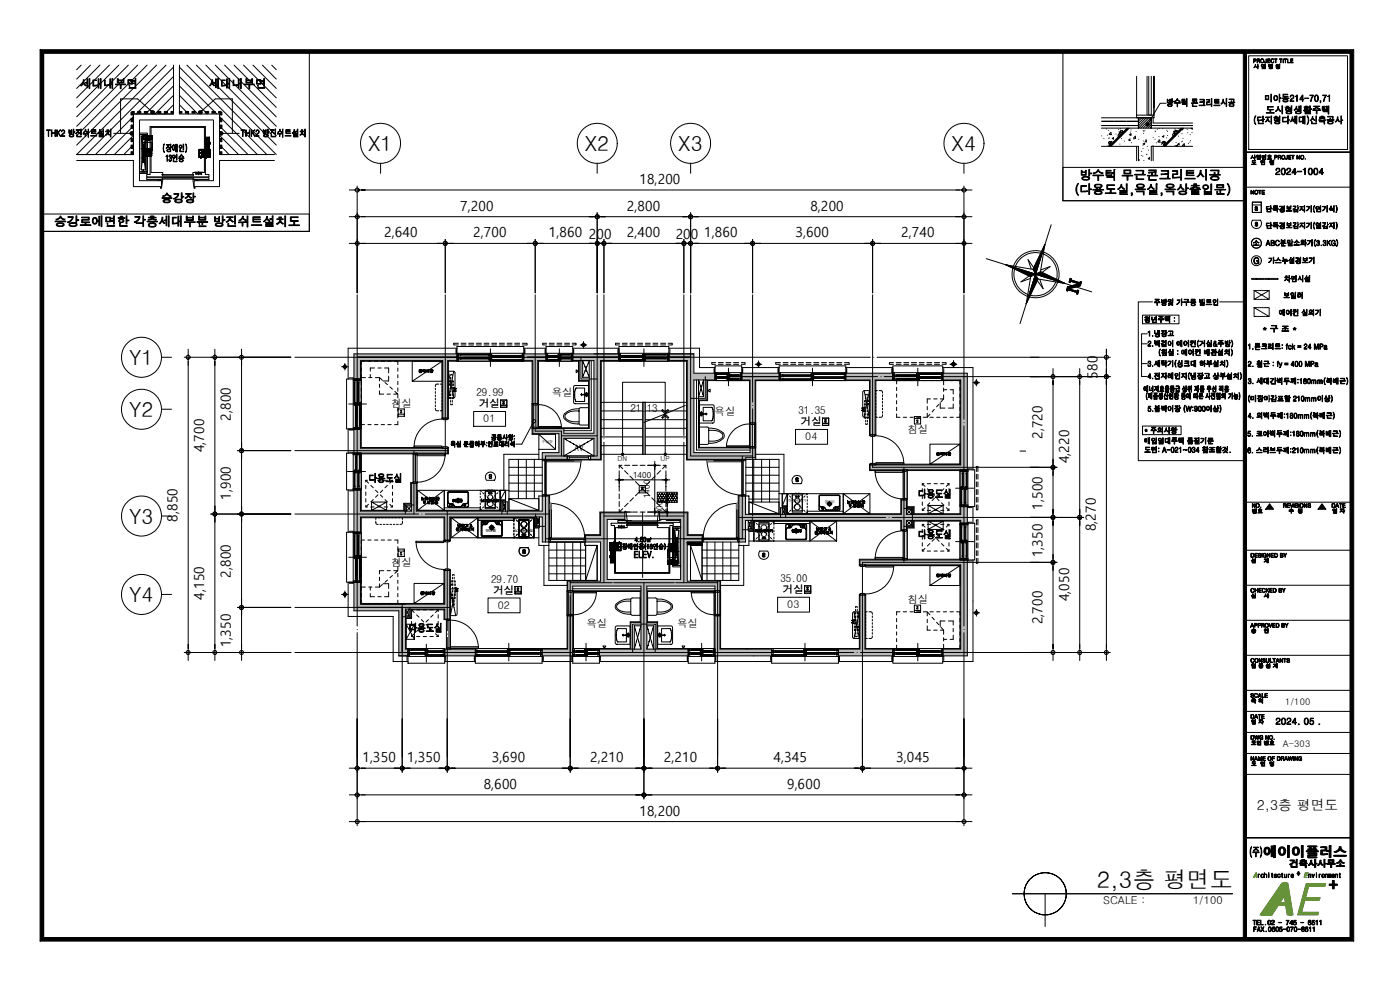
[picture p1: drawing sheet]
<svg xmlns="http://www.w3.org/2000/svg" width="420mm" height="297mm" viewBox="0 0 420 297" stroke-linecap="round" stroke-linejoin="round" font-family="sans-serif">
<defs><g id="words">
<text font-size="6.9" x="328.9" y="266">2,3층 평면도</text>
<g font-size="6.2">
<text x="110.4" y="45.2">X1</text>
<text x="175.3" y="45.2">X2</text>
<text x="203.4" y="45.2">X3</text>
<text x="285.3" y="45.2">X4</text>
<text x="38.7" y="109.3">Y1</text>
<text x="38.7" y="124.9">Y2</text>
<text x="38.7" y="156.9">Y3</text>
<text x="38.7" y="180.4">Y4</text>
</g>
<g font-size="4.2">
<text x="191.7" y="55.2">18,200</text>
<text x="138" y="63.2">7,200</text>
<text x="188" y="63.2">2,800</text>
<text x="243" y="63.2">8,200</text>
<text x="115.2" y="71.2">2,640</text>
<text x="141.9" y="71.2">2,700</text>
<text x="164.6" y="71.1">1,860</text>
<text x="176.6" y="71.6">200</text>
<text x="188" y="71.2">2,400</text>
<text x="202.6" y="71.6">200</text>
<text x="211.2" y="71.1">1,860</text>
<text x="238.5" y="71.2">3,600</text>
<text x="270.3" y="71.2">2,740</text>
<text x="329.1" y="113.5" transform="rotate(-90 329.1 113.5)">580</text>
<text x="69.3" y="126.1" transform="rotate(-90 69.3 126.1)">2,800</text>
<text x="312.6" y="131.5" transform="rotate(-90 312.6 131.5)">2,720</text>
<text x="61.3" y="135.5" transform="rotate(-90 61.3 135.5)">4,700</text>
<text x="320.6" y="138.9" transform="rotate(-90 320.6 138.9)">4,220</text>
<text x="69.3" y="149.7" transform="rotate(-90 69.3 149.7)">1,900</text>
<text x="312.6" y="152.7" transform="rotate(-90 312.6 152.7)">1,500</text>
<text x="53.3" y="156.3" transform="rotate(-90 53.3 156.3)">8,850</text>
<text x="328.6" y="159.3" transform="rotate(-90 328.6 159.3)">8,270</text>
<text x="312.6" y="167" transform="rotate(-90 312.6 167)">1,350</text>
<text x="69.3" y="173.1" transform="rotate(-90 69.3 173.1)">2,800</text>
<text x="61.3" y="179.7" transform="rotate(-90 61.3 179.7)">4,150</text>
<text x="320.6" y="180.3" transform="rotate(-90 320.6 180.3)">4,050</text>
<text x="312.6" y="187.1" transform="rotate(-90 312.6 187.1)">2,700</text>
<text x="69.3" y="194" transform="rotate(-90 69.3 194)">1,350</text>
<text x="108.7" y="228.4">1,350</text>
<text x="122.1" y="228.4">1,350</text>
<text x="147.4" y="228.4">3,690</text>
<text x="177" y="228.4">2,210</text>
<text x="199" y="228.4">2,210</text>
<text x="231.9" y="228.4">4,345</text>
<text x="268.8" y="228.4">3,045</text>
<text x="145" y="236.4">8,600</text>
<text x="236" y="236.4">9,600</text>
<text x="191.7" y="244.4">18,200</text>
</g>
<text font-size="4.1" x="376.9" y="242.7">2,3층 평면도</text>
<g font-size="3.3">
<text x="142.9" y="118.7">29.99</text>
<text x="189.1" y="123.6">21.13</text>
<text x="239.4" y="124.2">31.35</text>
<text x="147.2" y="174.6">29.70</text>
<text x="234" y="174.4">35.00</text>
</g>
<g font-size="3.2">
<text x="144.9" y="126.5">01</text>
<text x="241.5" y="131.9">04</text>
<text x="149.3" y="182.4">02</text>
<text x="236.1" y="182.2">03</text>
<text x="330.8" y="271.1">SCALE :</text>
<text x="357.8" y="271">1/100</text>
</g>
<g font-size="3.1">
<text x="165.5" y="118.6">욕실</text>
<text x="117.3" y="122.1">침실</text>
<text x="143.6" y="122.1">거실</text>
<text x="214.3" y="124.4">욕실</text>
<text x="240.2" y="127.4">거실</text>
<text x="272.1" y="129.8">침실</text>
<text x="117.3" y="169.5">침실</text>
<text x="148" y="177.9">거실</text>
<text x="234.8" y="177.7">거실</text>
<text x="272.1" y="180.9">침실</text>
<text x="175.9" y="188">욕실</text>
<text x="203.1" y="188">욕실</text>
</g>
<g font-size="2.8">
<text x="385.4" y="211.2">1/100</text>
<text x="384.6" y="223.7">A-303</text>
</g>
<text font-size="2.7" x="172.3" y="135.2">AV</text>
<g font-size="2.5">
<text x="189.8" y="143.1">1400</text>
<text x="194.9" y="149.3" transform="rotate(-90 194.9 149.3)">1400</text>
<text x="198.7" y="154.1" transform="rotate(-90 198.7 154.1)">3</text>
<text x="198.7" y="152.8" transform="rotate(-90 198.7 152.8)">00</text>
</g>
<g font-size="2.1">
<text x="185.2" y="138.2">DN</text>
<text x="198" y="138.2">UP</text>
</g>
<g font-size="1.6">
<text x="135.8" y="116.9" transform="rotate(-90 135.8 116.9)">A/C</text>
<text x="259.3" y="119.4" transform="rotate(90 259.3 119.4)">A/C</text>
<text x="136.4" y="182.2" transform="rotate(-90 136.4 182.2)">A/C</text>
<text x="256.2" y="185.7" transform="rotate(90 256.2 185.7)">A/C</text>
</g>
<g font-size="1.1">
<text x="162.4" y="132.6">수납장</text>
<text x="236.3" y="150.5">하부세탁</text>
<text x="240.7" y="150.5">기</text>
<text x="247.3" y="150.6">볼630</text>
<text x="148.8" y="158.5" transform="rotate(-180 148.8 158.5)">볼630</text>
<text x="155.4" y="158.5" transform="rotate(-180 155.4 158.5)">기</text>
<text x="159.9" y="158.5" transform="rotate(-180 159.9 158.5)">하부세탁</text>
</g>
</g></defs>
<g fill="#bababa">
<path d="M171.7 106h13.9v2.1h-5.5v29.6h-3v-1h1v-5.3h-9v5.3h1v1h-7.5v-2.1h5v-5.6h-7.8v-1.6h9.3v1.4h9v-21.7h-6.4z" fill-rule="evenodd"/>
<path d="M106.1 146.8h2v6.4h15.3v-8.4h1.4v8.4h37.8v-4.6h2v13.8h-2v-7.5h-27.7v7h-1.6v-7h-25.2v4.6h-2z" fill-rule="evenodd"/>
<path d="M157.1 106h6.6v2.1h-2.5v12.8h-1.4v-12.8h-2.7z" fill-rule="evenodd"/>
<path d="M200.6 106h7.5v5.8h6.3v2.1h-6.3v21.7h16.8v-1.4h1.5v3h-2.8v.5h-17.5v-29.6h-5.5z" fill-rule="evenodd"/>
<path d="M221.6 148.6h2v5.5h46.7v-4.3h1.5v4.3h16.3v-2.3h2v5h-2v-.8h-16.3v2.8h-1.5v-2.8h-46.7v6.4h-2z" fill-rule="evenodd"/>
<path d="M106.1 106h30.9v2.1h-2.8v17.2h-1.4v-17.2h-24.7v5.5h-2z" fill-rule="evenodd"/>
<path d="M253.6 111.8h7.3v2.1h-7.3z" fill-rule="evenodd"/>
<path d="M222.4 111.8h11.2v2.1h-7.2v12.8h-1.5v-12.8h-2.5z" fill-rule="evenodd"/>
<path d="M253.6 111.8h14.1v2.1h-5.3v16.4h-1.5v-16.4h-7.3z" fill-rule="evenodd"/>
<path d="M282.7 111.8h7.4v29h-29.2v-1.5h27.2v-25.4h-5.4z" fill-rule="evenodd"/>
<path d="M257.9 167.8h32.2v28.8h-7.4v-2.1h5.4v-25.2h-30.2z" fill-rule="evenodd"/>
<path d="M257.9 178.3h1.5v16.2h8.3v2.1h-16.3v-2.1h6.5z" fill-rule="evenodd"/>
<path d="M106.1 174.5h2v6.6h25.2v-10.2h1.6v14.7h-1.6v-3.1h-11.7v12h.7v2.1h-2.7v-13.6h-13.5z" fill-rule="evenodd"/>
<path d="M133.3 194.5h9.2v2.1h-9.2z" fill-rule="evenodd"/>
<path d="M106.1 128.6h2v5.7h26.1v1.5h-28.1z" fill-rule="evenodd"/>
<path d="M180.1 153.7h7.3v2h-5.3v18h22v-18h-6.3v-2h8.3v6.7h4.5v2h-4.5v11.8h9.8v2.8h-1.5v-1.4h-20.4v18.9h12.4v2.1h-26.7v-2.1h12.5v-18.9h-20.5v1.4h-1.5v-2.8h9.9v-11.8h-4.5v-2h4.5z" fill-rule="evenodd"/>
<path d="M214.4 184.5h1.5v10h15.5v2.1h-17z" fill-rule="evenodd"/>
<path d="M170.2 184.5h1.5v12.1h-9.1v-2.1h7.6z" fill-rule="evenodd"/>
</g>
<g fill="none" stroke="#000" stroke-width=".3">
<path d="M104.7 56.9h186.8M107.1 55.8v32M114.1 48.9v3M179.1 48.9v3M289 48.9v3M289 55.8v32M104.7 72.9h78.8M133.5 71.8v16M160.5 71.8v16M179.1 71.8v16M181.1 71.8v16M202.7 72.9h88.8"/>
<path d="M204.7 64.9h86.8M205.1 71.8v16M207.1 63.8v24M225.7 71.8v16M261.7 71.8v16M107.1 88.4v99.2M133.5 88.4v48.3M160.5 88.4v40.8h7.9v7.5M179.1 88.4v48.3h-15.5v25.7M181.1 88.4v42.1M205.1 88.4v42.1M207.1 88.4v48.3"/>
<path d="M225.7 88.4v32.1M261.7 88.4v51.6h55.2M289 88.4v37.2M48.4 107.1h3M55.2 107.1h32M56.4 104.7v93.3M64.4 104.7v48.2M72.4 104.7v93.3M88.4 107.1h172.6M104.4 113.6h1.5M104.4 113.6h-.5v15h.5M104.7 113.2h1.2v.4"/>
<path d="M105.9 113.6h1.2v.4h-.6v-.2l-.6 .2zM105.9 114v14.1M106.1 106h30.9v2.1h-2.8v17.2h-1.4v-17.2h-24.7v5.5h-2zM106.1 114.7v6M106.1 113.9h.4v.8h-.4zM106.3 114.7v6M106.5 114.7v6M107.1 113.6h1.2v.4h-.6v-.2l-.6 .2zM107.3 114.7v6M107.3 113.9h.4v.8h-.4zM107.5 114.7v6M107.7 114.7v6"/>
<path d="M108.3 113.2h1.3M109.3 108.2h-1v1.1M110.6 113.2h.9M111 112.2v1M112.3 110.3h-1.3v.9M112.6 113.2h1.2M113.3 110.3h1M113.8 113.2v.9M113.8 115.1v1M113.8 117.1v1h1.3M113.8 113.2l.9 .8M115.3 110.3h1.2v1.5"/>
<path d="M115.4 114.6l.8 .7M116.1 118.1h1M116.5 112.7v1.5h-1.6M116.9 116l.8 .6M118.3 108.2h1v1.1M118.4 117.3l.9 .8h-1.2M119.3 110.3v1M119.3 112.3v.9M119.3 114.3v1M119.3 116.3v1M119.3 118.3v1M132.6 108.2l-9 6.1v-6.1h9v6.1h-9"/>
<path d="M134.5 118l.6 .5v-.5M134.7 119v.4h.4M134.7 115v.4M134.7 118.2v.4M135.1 114.2h-.4v.3M135.1 115.1l-.6 .5v.4M135.1 119v.5M135.1 112.5v-.2h.5v.2M135.1 113v.5M135.1 114v.6M135.1 115v.5M135.1 116v.5"/>
<path d="M135.1 117.1v.4M135.6 114.2h.4v.4M135.6 113v.5M135.6 114.1v.5M135.6 115v.5M135.6 116v.5M135.6 117.1v.4M135.6 118v.5M135.6 119v.6M136 115v.5M136 116v.5M136 117.1v.4"/>
<path d="M136 119v.4h-.4M136 118v.5M136.7 104.7v1.2h.3v-2.1h20.1v2.1h.2v-1.2v1.2M137 104.4h-32.6v9.2M137 105.9h.5l-.2 .2 .2 1h-.5zM137 107.1h.5l-.2 .2 .2 .9h-.5zM137.4 106.1h.8v.3h-.8zM137.4 107.3h.8v.3h-.8zM137.5 105.9h19.1M138.2 106.3h8.4M138.2 107.4h8.4M138.2 106.1h8.4v.3h-8.4z"/>
<path d="M138.2 107.3h8.4v.3h-8.4zM146.6 106.5h.8v.3h-.8zM146.6 107.7h.8v.3h-.8zM146.6 106.1h.8v.3h-.8zM146.6 107.3h.8v.3h-.8zM147.1 104.5v5.3M147.4 106.5h8.5v.3h-8.5zM147.4 107.7h8.5v.3h-8.5zM147.4 106.7h8.5M147.4 107.9h8.5M150.1 119.9h1.9v2.1h-1.9zM155.9 106.5h.8v.3h-.8z"/>
<path d="M155.9 107.7h.8v.3h-.8zM156.6 105.9h.5v1.2h-.5l.2-.2zM156.6 107.1h.5v1.1h-.5l.2-.1zM157.1 106h6.6v2.1h-2.5v12.8h-1.4v-12.8h-2.7zM157.1 104.4h6.6M161.5 108.2h12v6.1h3v14h-15zM163.5 104.7v1.2h.2M163.7 105.9h.5v.6h-.2l.2 .6h-.5zM163.7 107.1h.5v.6h-.2l.2 .5h-.5zM163.7 105.9v-2.1h8v2.1M164.2 105.9h7.1M164.9 106.8v-.3h-.8v.3h3.2"/>
<path d="M164.9 106.5h2.4M164.9 106.7h2.4M164.9 108v-.3h-.8v.3h3.2M164.9 107.7h2.4M164.9 107.9h2.4M167.3 106.5h.8v.3h-.8zM167.3 107.7h.8v.3h-.8zM167.7 104.5v5.3M168.1 107.6v-.3h-.8v.3h3.3M168.1 107.3h2.5M168.1 107.4h2.5M168.1 106.4v-.3h-.8v.3h3.3"/>
<path d="M168.1 106.1h2.5M168.1 106.3h2.5M170.6 106.1h.8v.3h-.8zM170.6 107.3h.8v.3h-.8zM171.3 105.9h.4v1.2h-.4v-.6h.2zM171.3 107.1h.4v1.1h-.4v-.5h.2zM171.7 104.4h13.9M172 104.7v1.2h-.3M172.1 115.7l4.4-.2v5.5l-4.4-.1zM172.8 110.8l.7 .5-.7 .4zM173.7 108.1v5.9h3M174.1 118.3h.7"/>
<path d="M174.2 107.1v6.5h4.9M174.4 117.9v.7M174.9 118.2l1.3-.1 .1 .2zM175 108.7l-.3-.6v5M175 108.8h.1M175 112.4l-.3 .7M175 108.8v.1M175 112.2v.2M175 108.9l.4 1M175.3 118.2v-1.9h-2.5a5 5 0 0 0 0 4h2.5v-1.9M175.4 109.9h.1M175.4 111.2h.1"/>
<path d="M175.4 111.3l-.4 .9M175.5 110v.1M175.5 111.1h.1M175.5 110.1l.4 .9M175.9 110v.1M175.9 111.1h.1M175.9 110.1l-.4 .9M175.9 109.9h.1M175.9 111.2h.1M176 111.3l.4 .9M176.4 108.9l-.4 1M176.4 112.2v.2"/>
<path d="M176.4 108.8v.1M176.4 108.7l.3-.6v20.3h-16.9v1.6h7.8v5.6h-5v2.1M176.4 112.4l.3 .7h-2M177.3 108.1v21h-8.2M185.3 104.7v1.2h.3M185.6 104.4v-.6h15v.6M185.6 105.9h.5v.6h-.3l.3 .6h-.5zM185.6 107.1h.5v.6h-.3l.3 .5h-.5zM185.6 104.4v1.5M185.9 106.5h.8v.3h-.8zM185.9 107.7h.8v.3h-.8zM186.1 105.9h14.1"/>
<path d="M186.7 106.5h6M186.7 106.7h6M186.7 106.8h6M186.7 107.7h6M186.7 107.9h6M186.7 108h6M192.7 106.5h.8v.3h-.8zM192.7 106.1h.8v.3h-.8zM192.7 107.7h.8v.3h-.8zM192.7 107.3h.8v.3h-.8zM193.1 104.5v5.3M193.5 106.1h5.9"/>
<path d="M193.5 106.3h5.9M193.5 107.3h5.9M193.5 107.4h5.9M193.5 106.4h5.9M193.5 107.6h5.9M199.4 106.1h.8v.3h-.8zM199.4 107.3h.8v.3h-.8zM200.2 105.9h.4v1.2h-.4v-.6h.1zM200.2 107.1h.4v1.1h-.4v-.5h.1zM200.6 104.4h9.2v5.8h4.6M200.6 104.4v1.5M200.9 104.7v1.2h-.3"/>
<path d="M208.9 113.9v21h16M209.7 114.4l-.2-.5v20.3h16.9v3h-2.8v.5M209.7 114.5v.1M209.7 118.2h.1M209.7 118.3l-.2 .6h1.5M209.7 114.6h.1M209.7 118.1v.1M209.7 114.7l.4 1M210 117.1l-.3 .9M210.1 116.9l-.1 .1M210.1 115.8h.1M210.1 115.9l.3 .9"/>
<path d="M210.4 115.9l-.3 .9M210.4 116.9v.1M210.4 117.1l.3 .9M210.7 114.7l-.3 1.1M210.7 118.1l.1 .1M210.8 114.5v.1M210.8 114.6h-.1M210.8 118.2h.1M210.8 118.3l.2 .6M210.8 114.4l.2-.5v5M211.5 112.9v6.5h-4.4M212 113.9v5.9h-2.5"/>
<path d="M212.2 117.1l.7-.5v.9zM212.2 114h12.5v20.1h-15v-14h2.5zM214.1 110.4v1.3h.3M214.4 111.7h.5l-.2 .1 .2 1.1h-.5zM214.4 112.9h.5l-.2 .1 .2 1h-.5zM214.4 111.7v-2.1h8v2.1M214.8 111.9h.8v.3h-.8zM214.8 113.1h.8v.3h-.8zM214.9 112.9h48.2M214.9 111.7h7.1M215.6 113.4h3.2v-.3h-.8v.3M215.6 113.1h2.4"/>
<path d="M215.6 113.2h2.4M215.6 112.2h3.2v-.3h-.8v.3M215.6 111.9h2.4M215.6 112.1h2.4M218 113.5h.8v.3h-.8zM218 112.3h.8v.3h-.8zM218.4 110.3v5.3M218.8 113.8h3.3v-.3h-.8v.3M218.8 113.5h2.5M218.8 113.7h2.5M218.8 112.6h3.3v-.3h-.8v.3M218.8 112.3h2.5"/>
<path d="M218.8 112.5h2.5M222 111.7h.4v1.2h-.4l.2-.2zM222 112.9h.4v1.1h-.4l.2-.1zM222.4 111.8h11.2v2.1h-7.2v12.8h-1.5v-12.8h-2.5zM222.4 110.2h11.2M222.7 110.4v1.3h-.3M233.6 111.7h.5v.6h-.2l.2 .6h-.5zM233.6 112.9h.5v.6h-.2l.2 .5h-.5zM234 112.3h.8v.3h-.8zM234 113.5h.8v.3h-.8zM234.1 111.7h19.1M234.8 112.3h8.4v.3h-8.4z"/>
<path d="M234.8 113.5h8.4v.3h-8.4zM234.8 112.5h8.4M234.8 113.7h8.4M243.2 112.3h.8v.3h-.8zM243.2 113.5h.8v.3h-.8zM243.2 111.9h.8v.3h-.8zM243.2 113.1h.8v.3h-.8zM243.6 110.3v5.3M244 112.1h8.5M244 113.2h8.5M244 111.9h8.5v.3h-8.5zM244 113.1h8.5v.3h-8.5z"/>
<path d="M252.5 111.9h.8v.3h-.8zM252.5 113.1h.8v.3h-.8zM253.2 111.7h.4v1.2h-.4v-.6h.2zM253.2 112.9h.4v1.1h-.4v-.5h.2zM253.6 111.8h14.1v2.1h-5.3v16.4h-1.5v-16.4h-7.3zM253.6 110.2h14.1M253.9 110.4v1.3h-.3v-2.1h-20v2.1h-.3v-1.3v1.3M259.6 118.4v-.2h.5v.3M259.6 118.9v.5M259.6 119.9v.5M260.1 118.9v.5M260.1 119.9v.5"/>
<path d="M262 107.1h.1M263 107.1h69.9M264.2 112.9h.1M265.1 112.9h67.8M267.4 110.4v1.3h.3M267.7 110.2v-.6h15v.6M267.7 111.7h.5v.6h-.2l.2 .6h-.5zM267.7 112.9h.5v.6h-.2l.2 .5h-.5zM267.7 110.2v1.5M268.1 112.3h.8v.4h-.8zM268.1 113.5h.8v.3h-.8zM268.2 111.7h14.1"/>
<path d="M268.9 113.8h5.9M268.9 113.5h5.9M268.9 113.7h5.9M268.9 118.1v.9M268.9 112.3h5.9M268.9 112.5h5.9M268.9 112.6h5.9M268.9 116.1v1M269.9 114h-1v1.1M274.8 112.3h.8v.4h-.8zM274.8 111.9h.8v.3h-.8zM274.8 113.5h.8v.3h-.8z"/>
<path d="M274.8 113.1h.8v.3h-.8zM275.2 110.3v5.3M275.6 113.1h6M275.6 111.9h6M275.6 112.1h6M275.6 113.2h6M275.6 113.4h6M275.6 112.2h6M279 119.5l-1 .1v1.2M280 119.5h1M281.6 111.9h.8v.3h-.8zM281.6 113.1h.8v.3h-.8z"/>
<path d="M282 119.5h1M282.3 111.7h.4v1.2h-.4v-.6h.1zM282.3 112.9h.4v1.1h-.4v-.5h.1zM282.7 110.2h9.1v30.6M282.7 110.2v1.5M283 116.8h.9M283 114v1.3M283 116.3v1M283 118.3v1.2M283 119.5l-.8 .9M283 110.4v1.3h-.3M284.9 116.8h.9v1.3"/>
<path d="M285.8 119v1.1M286.9 114.1h1v1M315.8 110.5v87.5M323.8 110.5v87.5M331.8 104.7v93.3M48.4 122.6h3M71.2 135h16M88.4 135h46M104.4 128.6h1.5M104.4 128.6v7.2M104.6 121.1h5.3M104.7 135.5h1.2v11.6h-1.2"/>
<path d="M105.9 128.1h.6v.2l.6-.2v.5h-1.2zM105.9 128.6v.3h-1.2M105.9 135.8h-2v11h4.4M106.1 128.6h2v5.7h26.1v1.5h-28.1zM106.1 120.6h.4v.9h-.4zM106.5 136.1h.4v.8h-.4zM106.5 121.5v5.9M106.6 136.9h.3v4h-.3zM106.6 127.4h.3v.8h-.3zM106.6 120.6h.3v.9h-.3zM106.7 121.5v5.9M106.7 136.9v4"/>
<path d="M106.9 121.5v5.9M107.1 135.8h-1.2v.5h.6v-.2l1.2 .2v-.2h.4v.2h.2M107.1 128.1h.6v.2l.6-.2v.5h-1.2zM107.1 126.7h.1M107.3 120.6h.4v.9h-.4zM107.7 136.2h.4v.7h-.4zM107.7 136.9h.4v4h-.4zM107.7 127.4h.4v.8h-.4zM107.7 120.6h.4v.9h-.4zM107.7 121.5v5.9M107.9 136.9v4M107.9 121.5v5.9"/>
<path d="M108.1 121.5v5.9M108.3 135.8v17.2h12.8v-2.2h2v-6.2h.8M108.3 126.2v1.1h1M108.3 136h15.6M110.3 127.3h1M112.3 127.3h1M114.3 127.3h1M116.3 127.3h1M119.3 120.3v.9M119.3 122.3v1M119.3 124.3v1M119.3 126.2v1.1h-1"/>
<path d="M119.4 122.6h1.8v2.2h-1.8zM119.4 124.1h1.8M120 123.1h.5l-.5 .5h.5M123.9 136.1v8.4M123.9 135.8h1.2v.3l-.8 .2-.4-.2zM124.1 135v19.1M124.2 133.6h8.3v.4h-8.3zM124.6 136.3v8.1M125.1 136.1h8.3v.5h-8.3zM125.1 135.8v17.2h24.9v-3.1h1.6v-3M132.5 134l1.6-.1 .3 .1v.3h-1.9zM132.5 125.3h1.9v.3l-1.4 .2v-.2h-.5z"/>
<path d="M132.5 125.6a8.4 8.4 0 0 0-8.3 8.4M132.5 125.3v-17.1h-24.2v25.9h24.2M133.4 136.1a8.4 8.4 0 0 1-8.3 8.4M134.5 125.3v-17.1h25.1v22h7v4.5M134.5 134.3v1.7h-9.4M135.1 121v.3h.5v-.3M135.1 120v.5M135.6 120v.5M142 123.3h9.6v4.5h-9.6zM150.1 121.5h1.9M150.7 120.4h.6l-.6 .5h.6M155.4 137.7v11.7"/>
<path d="M157.8 137.7v11.7M159.6 120.9h1.9v.3l-1.6 .2v-.2h-.3zM159.6 128.1l1.4-.1 .5 .1v.3h-1.9zM159.9 121.4v6.6M160.2 137.7v11.7M161 121.4v6.6M161.5 127.8h6.9v.3h-6.9zM161.5 121.2a6.9 6.9 0 0 1 6.9 6.9M161.6 130.2v7.5M161.6 130.2l5 4.5M161.6 134.7h5M162.6 138v10.3"/>
<path d="M162.6 137.7h1.2v.3l-.8 .1-.4-.1zM163.4 138.1v10.1M163.8 138h10.4v.4h-10.4zM163.8 137.8h16.5v-29.6h25.6v29.6h16.5M163.8 137.7v10.9M168.4 130.6h10.7M169.1 128.4v1.4h9v-21.7h-6.4v-2.1h13.9v2.1h-5.5v29.6h-3M169.1 131.4l.7 .4M169.2 124a6.5 6.5 0 0 1 4.5-1.6l.3-.2h2.5v5.2h-2.5l-.3-.3a5.2 5.2 0 0 1-4.7-2.1zM169.8 131.8h.1M169.9 136.2h-.1M169.9 131.9l.9 .5"/>
<path d="M170.1 136.7h.6v1h-.6zM170.1 136.7v1h-17.5v15.3h9M170.3 137.7v.1M170.7 137.2h5.8M170.7 137.7h5.8M170.8 135.6l-.9 .5M170.8 132.4l.2 .1M171 132.5l1.9 1.1M172 134.9l-1.2 .7M173 133.6l.1 .1M173.1 134.3l-1 .6M173.1 133.7l2 1.2"/>
<path d="M173.6 122.5v4.5M173.6 123.2a3.8 3.8 0 0 0-4.2 1.5 2.18 2.18 0 0 0 2.3 1.7h1.9M174.2 138a10.4 10.4 0 0 1-10.4 10.3M174.2 133.6l-1.1 .6M175.1 134.9l1.1 .6M176.2 132.5l-2 1.1M176.2 135.5l.1 .1M176.3 132.4l-.1 .1M176.3 135.6l.9 .5M176.5 136.7h.6v1h-.6zM176.9 137.7v.1M177.1 136.7v1"/>
<path d="M177.2 131.9l-.9 .5M178.1 131.4h-9v5.3l.7-.5M178.1 131.4v5.3l-.8-.5M178.1 131.4l-.8 .4M180.3 133.6h12.4M180.3 136.1h25.6M180.3 123.1h12.4M180.3 125.8h12.4M180.3 128.4h12.4M180.3 130.9h12.4M180.3 120.6h25.6M181.1 132.5v42.1"/>
<path d="M181.1 131.5h.1M185.7 139.4l1 1.1M185.7 139.4h.8M185.7 139.4v.9M186.7 136.1v-21.5h12.8v21.5M187.3 139.4h1.5M189.7 139.4h1.4M191.9 139.4h1.5M192.7 120.6v15.5M193.1 120.6v15.5M193.5 133.6h12.4M193.5 123.1h12.4"/>
<path d="M193.5 125.8h12.4M193.5 128.4h12.4M193.5 130.9h12.4M193.5 120.6v15.5M194.2 139.4h3.8M196.3 138.3v16.3M198.4 125.1l1.1-1 1 1-.2 .3-.8-.8-.8 .8zM198.7 122.7l.8 .8 .8-.8 .2 .3-1 1.1-1.1-1.1zM198.8 139.4h.9v.9M199.7 139.4l-1 1.1M205.1 131.5h.1M205.1 132.5v42.1"/>
<path d="M205.5 121.5l-5.6 2.3-.1-.3-.4 1-.1-.4-6.2 2.5M207.1 136.7h18.6M209.7 128h2.4l.4 .2a5.4 5.4 0 0 1 4.6 2l.1 .3a2.93 2.93 0 0 1-3 2.2l-1.7 .1-.4 .4h-2.4zM209.7 121.3l4.3 .2v5.2l-4.3 .1zM209.9 124h1.3v.1l-1.2 .1zM210.9 124v-1.9h2.5a4.6 4.6 0 0 1 0 4h-2.5v-1.9M211.4 124h.6M211.7 123.7v.7M212 138a10.3 10.3 0 0 0 10.4 10.3M212 138h10.4v.4h-10.4zM212.5 128.3v4.5M212.5 129a4.2 4.2 0 0 1 4.2 1.2v.1a1.79 1.79 0 0 1-1.9 1.8l-2.3 .1"/>
<path d="M217.8 133.6h6.9v.3h-6.9zM222.4 137.7h1.2v.3l-.7 .1-.5-.1zM222.4 137.7v10.9M222.6 136.7v24.8M222.9 138.1v10.1M223.6 138v10.3M224.7 126.7h1.9v.3l-1.5 .2v-.2h-.4zM224.7 133.9l1.5-.1 .4 .1v.3h-1.9zM224.7 127a6.9 6.9 0 0 0-6.9 6.9M224.9 134.2v1.4h-16.8v-21.7h6.3v-2.1h-6.3v-5.8h-7.5v2.1h5.5v29.6h27.5v16.3M225.1 127.2v6.6M225.7 122.5v32.1"/>
<path d="M225.7 121.5h.1M226 137.7v12.8M226.2 127.2v6.6M228.4 137.7v12.8M230.8 137.7v12.8M238.5 128.7h9.7v4.4h-9.7zM246.6 125.3h1.9v2.2h-1.9zM246.6 126.9h1.9M247.3 125.9l.3-.2 .2 .2-.5 .5h.5M259.2 124.9v.4h.4M259.2 121.9v.5M259.2 122.9v.5"/>
<path d="M259.2 124v.4M259.2 120.9v.5M259.6 120.1h-.4v.3M259.6 126.9v.3h.5v-.3M259.6 120.9v.5M259.6 121.9v.5M259.6 122.9v.5M259.6 124v.4M259.6 124.9v.5M259.6 125.9v.5M260.1 121.9v.5M260.1 122.9v.5"/>
<path d="M260.1 124.9v.5M260.1 125.9v.5M260.1 120.1h.4v.3M260.1 121.4v-.5l.6 .6M260.5 125v.3h-.4M260.5 120.9v.3M260.5 124.1v.4M260.7 130.3v-16.3h-34.1v23.7M260.7 139.3v1.7h10.1M260.7 123.4v.5l-.6 .5v-.4M260.7 139l1.5-.1v.1h.4v.3h-1.9zM260.7 130.3h1.9v.3l-1.5 .2v-.2h-.4z"/>
<path d="M260.9 139.3v1.5h31.4v11h-2.1M260.9 139.3h27.2v-25.4h-5.4v-2.1h7.4v29M262.6 130.6a8.4 8.4 0 0 1 8.4 8.4M262.6 138.6h8.4v.4h-8.4zM262.6 130.3v-16.3h25.3v25.1h-25.3M268.9 120.1v1M268.9 122.1v1M268.9 124v1.1h1M270.8 125.1h1.1M272.9 125.1h1M274.2 124.8h1.9v2.2h-1.9zM274.2 125.4h1.9"/>
<path d="M274.9 125.1h.9M275.3 126h-.5l.5 .5-.1 .1-.4-.1M276.9 125.1h1M278 123.8v1.3l.8-.9M278 121.8v1M278.8 125.1h1.1M280.2 122.7l-.7 .7M280.9 125.1h1M281.5 121.2l-.7 .7M281.9 120.7v1.6h1.5M282.9 125.1h.9M284.9 125.1h1"/>
<path d="M285.8 121.1v1.2h-1.4M287.9 124v1.1h-1M287.9 133.1l-9.1 6v-6h9.1v6h-9.1M289 127.6v60M289 126.7h.1M48.4 154.6h3M63.2 154.1h24M64.4 155.2v42.8M64.4 151.6v4.9M88.4 154.1h37.1M104.2 141.3h5.4M104.4 159.5h1.5"/>
<path d="M104.4 159.5h-.5v15h.5M104.4 146.8v12.7M104.7 159.2h1.2v.3M105.9 159.5h1.2v.4h-.6v-.1l-.6 .1zM105.9 146.3l.2 .3h.4v-.3h.8v.3l1-.3M105.9 159.9v14.1M106.1 141.7h.4v4h-.4zM106.1 146.8v12.7h2v-4.6h25.2v7M106.1 159.9h.4v.8h-.4zM106.1 140.9h.4v.8h-.4zM106.1 145.7h.4v.7h-.4zM106.3 141.7v4"/>
<path d="M106.6 140.9h.3v.8h-.3zM107.1 159.5h1.2v.4h-.6v-.1l-.6 .1zM107.3 141.7h.4v4h-.4zM107.3 159.9h.4v.8h-.4zM107.3 140.9h.4v.8h-.4zM107.3 145.7h.4v.7h-.4zM107.5 141.7v4M107.7 140.9h.4v.8h-.4zM108.1 146.8v6.4h15.3M109.7 143.9l.8 .9M109.7 145.5v.9M109.7 151.5v.4h.5"/>
<path d="M109.7 147.5v1M109.7 149.4v1.1M110.2 143.9h-.5v.5M110.5 151.1l-.8 .8M111.2 143.9h1M111.2 151.9h1M111.2 145.5l.7 .7M111.4 150.5l4.5 2.5M111.9 149.7l-.7 .7M112.6 146.9l.7 .7M113.2 143.9h1M113.2 151.9h1"/>
<path d="M113.3 148.3l-.7 .7M114 148.3l.8 .7M114.8 146.9l-.8 .7M115.2 143.9h1M115.2 151.9h1M115.4 149.7l.8 .7M115.9 150.5l-4.5 2.5h4.5v-2.5h-4.5v2.5M116.2 145.5l-.8 .7M116.9 151.1l.8 .8M117.2 143.9h.5M117.7 143.9l-.8 .9M117.7 151.5v.4h-.5"/>
<path d="M117.7 143.9v.5M117.7 145.5v.9M117.7 147.4v1.1M117.7 149.4v1.1M121.9 151.6h1.5l-.7 .7M121.9 151.6v1.6l.6-.7M121.9 151.6l.6 .7M122.6 152.4h.1M122.7 152.5l.7 .7M123.4 151h-2.2v2.2M123.9 144.5h1.2v.3h-1.2zM124.1 151.3h-2.6v2.7"/>
<path d="M126.5 154.1h.1M127.5 154.1h37.1M134.1 153.2v35.8M143.3 155.2v6h18.3M143.3 155.9h10.8M144.6 157.4l1.4-.3 .4-.7 .5-.1h1.3l.8 .8 1.2 .2 .2 .3v2.9l-5.8 .1zM146.7 158.1h1.5M147 156.2l-.7 .2-.4 .7-1.3 .2-.2 .4M147.4 157.3v1.6M147.9 156.2l.6 .2 .5 .7 1.3 .2 .2 .4M150 146.9h2.6M150.5 154.1v-3.7h1.6v3.7"/>
<path d="M150.8 150.7h.8l-.2 .6M150.8 150.7v2.5l.2-.6M150.8 150.7l.2 .6M151 151.3v.1M151 152.5v.1M151 152.4v.1M151 151.4l.3 1M151.3 151.4l-.3 1M151.4 151.3v.1M151.4 152.4v.1M151.4 152.5v.1M151.4 152.6l.2 .6v-3.2h-1.4v3.2"/>
<path d="M152.6 149.4h9v3.6h-9zM152.6 149.4l9 3.6M152.6 147.2h10M152.6 144.8h10M152.6 142.4h10M152.6 140h10M154.1 158.9v.5M154.1 159.9v.5M154.1 156.9v.5M154.1 157.9v.5M154.3 155.2h-.2v.2M154.4 155.5l-.3-.3v1.2"/>
<path d="M154.8 155.8l.4 .4M155.5 156.6l.4 .3M155.6 156h3v4.8h-3zM155.9 159.4l-.4 .3M156.2 157.3l.3 .3M156.5 158.7l-.3 .3M156.9 158l.4 .3M157.3 158l-.4 .3M157.6 158.7l.4 .3M158 157.3l-.4 .3M158.3 159.4l.4 .3M158.7 156.6l-.4 .3"/>
<path d="M159.4 155.8l-.4 .4M159.9 155.2h.2v.2M160.1 155.2v6l-.3-.4M160.1 155.2h-25.1v6.7h-1.9M160.1 155.2l-.3 .3M160.1 158.2h1.5v5.3h3M160.3 154.9v3.1h1.5v-3.1l-.2 .6M160.6 154.1v3.6h3M161.1 155.5l-.2-.6v2.5M161.1 156.9l-.2 .5M161.1 155.5v.1M161.1 156.8v.1"/>
<path d="M161.2 155.7l.3 1M161.2 155.6v.1M161.2 156.7v.1M161.5 155.7l-.3 1M161.5 156.7l.1 .2M161.6 153v-4.4h3v25.3M161.6 155.5l-.1 .2M161.6 156.9l.2 .5h-.9M162.6 148.6v4.6h-37.8v-8.4h-1.4v8.4M162.6 148.3l.8-.1 .4 .1v.3h-1.2zM163.8 148.5h1v12.7M164.9 150.8h.5v10.4h-.5z"/>
<path d="M164.9 150.8a10.5 10.5 0 0 1 10.4 10.4M181.1 154.6h11.7M183.3 156.8h18.6v.7h-1v14.3h-16.6v-14.3h-1zM184.5 143.8h16.4M185.3 158.1l2.1 .1zM185.4 157.6h1.8v.5h-1.8zM185.4 157.6l1.8 .5M185.7 141.1v6.1M185.7 148v1.5M185.7 152.6v.9h.8M185.7 150.3v1.5M186.3 157.4v.9"/>
<path d="M186.6 155.7l.8 .3M186.7 152.4l-1 1.1M187.2 157.6l-1.8 .5M187.3 141.1l1 1M187.4 153.5v-.3h.3l.4 2.8h-.7v-.4M187.4 155.7h-5.3v18h22v-18h-6.3M187.4 153.7h-7.3v6.7h-4.5v2h4.5v11.8h-9.9v2.8h22M187.4 153.5v2.2M187.8 157.5h.3v.6h-3.5v13.5h16v-13.5M187.9 157.1h9.3v.3h-9.3zM187.9 156.1h9.3v.4h-9.3zM188.3 150.8l-1 1"/>
<path d="M188.9 142.7l1 1M189.4 156h-4.1v.5h18.6v-.5h-4.1M189.4 153.5h-9.5v6.7h-4.5v1M189.7 153.5h1.4M189.9 149.2l-1 1M190.5 144.3l1.1 1.1M191.6 147.5l-1.1 1.1M191.7 145.5h1.8v2.2h-1.8zM191.7 147.1h1.8M191.9 153.5h1.5M192.2 145.9l1 1.1M192.3 146.1h.5l-.5 .5h.5"/>
<path d="M192.7 153.5v19.6M193.1 154.6h.1M193.2 145.9l-1 1.1M193.4 154.6h11.7M193.8 147.5l1.1 1.1M194.2 153.5h12.1M194.9 144.3l-1.1 1.1M195.4 149.2l1.1 1M196.5 142.7l-1.1 1M197 150.8l1.1 1.1M197.1 147.5h3v3h-3zM197.1 149.3v.2"/>
<path d="M197.1 148v.2M197.4 157.5h-.3v.6h3.5M197.4 149.8l.2 .4h-.4zM197.4 148.5l.2 .3h-.4zM197.7 150.5h.1M197.7 149.1l.2 .4h-.3zM197.7 147.9l.2 .3h-.3zM197.8 153.5v-.2h-.3l-.4 2.7h.7v-.4M197.8 153.5v2.2M197.8 153.7h8.3v6.7h4.5v3.1h-3.5M198.1 141.1l-1.1 1M198.1 149.8l.2 .4h-.4z"/>
<path d="M198.1 148.5l.2 .3h-.4zM198.5 150.5h.1M198.5 149.1l.2 .4h-.4zM198.5 147.9l.2 .3h-.4zM198.6 155.7l-.8 .3M198.7 152.4l1 1.1M198.9 149.8l.1 .4h-.3zM198.9 148.5l.1 .3h-.3zM199.2 150.5h.1M199.3 149.1l.1 .4h-.4zM199.3 147.9l.1 .3h-.4zM199.6 149.8l.2 .4h-.4z"/>
<path d="M199.6 148.5l.2 .3h-.4zM199.7 141.1v6.1M199.7 152.6v.9h-.9M199.7 148v1.5M199.7 150.3v1.5M199.9 150.5h.2M200.1 149.3l-.1-.2-.2 .4h.3M200.1 147.5h3v3h-3zM200.1 149.4v5.3M200.1 148.1l-.1-.2-.2 .3h.3M200.1 149.2v.2M200.1 150.5h.1"/>
<path d="M200.4 149.7l.1 .3h-.3zM200.4 148.4l.1 .3h-.3zM200.6 150.5l.1-.1 .1 .1M200.7 149.1l.2 .3h-.4zM200.7 147.7l.2 .4h-.4zM201.1 149.7l.2 .3h-.4zM201.1 148.4l.2 .3h-.4zM201.3 150.5l.2-.1 .1 .1M201.5 149.1l.2 .3h-.4zM201.5 147.7l.2 .4h-.4zM201.7 158.3h.4v11.1h-.4zM201.7 157.8h2.4v.5h-2.4z"/>
<path d="M201.7 158.2h2.4M201.8 158.3v11.1M201.8 149.7l.2 .3h-.3zM201.8 148.4l.2 .3h-.3zM202.1 150.5l.1-.1 .2 .1M202.2 149.1l.2 .3h-.4zM202.2 147.7l.2 .4h-.4zM202.3 158.8l1.3 10M202.3 158.8h1.3v10h-1.3zM202.6 158.3l.3 .1v.4l.1-.4M202.6 149.7l.2 .3h-.4zM202.6 148.4l.2 .3h-.4z"/>
<path d="M202.9 150.5l.1-.1 .1 .1M202.9 158.6h.1M203 158.4h.1M203.1 149.2l-.1-.1-.2 .3h.3M203.1 148l-.1-.3-.2 .4h.3M203.3 158.3l-.3 .1M203.6 158.8l-1.3 10M220.8 150.8h.5v10.4h-.5zM221.3 150.8a10.5 10.5 0 0 0-10.4 10.4M221.6 155.1h44M222.4 148.5h-1v12.7M222.4 148.3l.8-.1 .4 .1v.3h-1.2z"/>
<path d="M223.6 148.6v5.5h46.7v-4.3h1.5v4.3M223.6 147.2h10M223.7 144.8h9.9M223.7 142.4h9.9M223.7 140h9.9M224.6 150.5h9v3.5h-9zM224.6 150.5l9 3.5M224.6 149.6h9M224.6 157.7l-.2 .8h.9M224.7 156.7l.3 1M225 156.7l.3-.7v2.5M225 156.7l-.3 1"/>
<path d="M225 157.7v.2M225.1 157.9l.2 .6M225.6 155.1v3.6h-3M225.9 156v3h-1.5v-3l.2 .7M226.1 156.2v5.9l.3-.3M226.1 156.2h44v2.8M226.1 156.2l.3 .3M226.3 156.2h-.2v.2M226.8 156.8l.3 .4M227.5 157.6l.3 .3M227.6 157h3v4.8h-3zM228.2 158.3l.4 .3"/>
<path d="M228.6 159.7l-.4 .3M228.9 159l.3 .3M229.2 159l-.3 .3M229.6 159.7l.4 .3M230 158.3l-.4 .3M230.7 157.6l-.4 .3M231.4 156.9l-.4 .3M231.7 156.5l.4-.3v1.2M231.8 156.2h.3v.2M232.1 157.9v.5M232.1 158.9v.5M232.1 159.9v.5"/>
<path d="M232.1 156.9h10.8M233.6 154h-9v-5.4h-3v14.9h3v-4.2h1.5M233.6 148h19.3v6M234.1 155.1v-3h1.5v3M234.6 148v3.6h1.5M234.9 153.2v.2M235.3 152.4v1.7l-.3-.7M235.3 152.4l-.3 .8M235.3 152.4h-.7l.3 .8M235.7 157.1h6l.2 .4-.1 4.1-6.1 .1zM235.8 157.2h5.8l.2 .3v4.1h-6zM235.9 151.9v2.2"/>
<path d="M235.9 151.9h-1.3v2.2l.3-.7M236.1 153.7v.3h.2M236.3 148h-.2v.2M236.4 148.3l-.3-.3v6M236.4 153.6l-.3 .4M236.8 148.6l.3 .4M236.9 158.1l-.8 .1-.4 .5M236.9 158.2h-.8l-.3 .4v2.8l.1 .2 5.8-.1-.2-3.1-1.1-.2-1-.9-1.6 .1-.5 .6-.4 .2M237.1 152.9l-.3 .3M237.5 149.4l.3 .3M237.6 148.3h3v4.8h-3zM237.8 152.2l-.3 .3"/>
<path d="M237.8 147.9l-.2 .1v5.5h3v-5.5l-.3-.1M238 159.1h1.5M238 142.8a1.5 1.5 0 0 1 2.1 .1 1.5 1.5 0 0 1 .1 2h-2.3l-.4-1zM238.2 150.1l.3 .3M238.3 157.1l-.6 .2-.5 .7-.3 .1M238.5 151.5l-.3 .3M238.7 158.3v1.6M238.8 147.8h-.5M238.9 150.8l.4 .3M239.1 157.1l.6 .2 .8 .8 1 .1 .3 .5M239.3 150.8l-.4 .3M239.3 147.8h.5"/>
<path d="M239.6 151.5l.3 .3M239.9 150.1l-.3 .3M240.3 152.2l.4 .3M240.7 149.4l-.4 .3M240.8 157.3l.4 .1 .1 .3M240.8 157.3l-.2 .2 .1 .4 .4 .1 .2-.3M240.8 157.4l-.2 .1 .1 .4h.3l.3-.2M241 152.9l.4 .3M241.4 148.6l-.4 .4M242.1 153.7v.3h-.3M242.1 150.7v.5M242.1 151.7v.5"/>
<path d="M242.1 152.7v1.3l-.4-.4M242.1 148.2v-.2l-.4 .3M242.1 148.7v.5M242.1 149.7v.5M242.1 153.2h10.8M242.9 156.2h8v5.9h-8zM245.7 151.4l.3 .5 .9 .1 .4 .3M245.7 148.4h6l.2 .3-.1 4.2-.3 .1h-5.8zM245.8 148.5h5.9v4.4h-5.9zM245.8 148.6l5.8-.1v3.1l-1.3 .3-.9 .9-1.6-.1-.7-.8h-1l-.3-.3zM247.3 152.3l.4 .5 .6 .2M247.9 151h1.6"/>
<path d="M248.7 150.2v1.6M250.1 152.3l-.4 .5-.6 .2M250.9 156.2l-8 5.9M251.8 151.4l-.3 .5-1 .1-.4 .3M262.4 141.1a8.4 8.4 0 0 0 8.4 8.4M262.4 141.1h8.4v.5h-8.4zM266.6 155.1h.1M267.5 155.1h57.4M270.8 140.8h1.2v.3l-.7 .2v-.2h-.5zM270.8 149.5h1.2v.3h-1.2zM270.8 158.8h1.2v.3l-.7 .2v-.2h-.5zM270.8 159.1a8.4 8.4 0 0 0-8.4 8.4"/>
<path d="M270.8 149.6h-.7v4.4h-34M270.8 140.8v9M270.8 158.8v9M271.1 140v28.5M271.1 152.4h2.5v5.3h-2.5M271.3 141.3v8.1M271.3 159.3v8M271.8 156v2.8h-1.5v-2.8h-46.7v6.4h-2M271.8 156h16.3v.8M271.8 152.1h2.1v2M271.8 156l.7 .6M272 140.8v11.1h2.1v2.1h13.8v-13.2"/>
<path d="M272 141h15.9M272.5 156.8l-.7 .6h1.5M272.5 153.5l-.7 .6M272.5 153.3v.1M272.5 156.6l.8-.6v1.4M272.5 156.7v.1M272.5 153.4v.1M272.6 153.4v.1M272.6 156.7v.1M272.7 156.8l.6 .6M273.3 152.7v1.4l-.6-.6M273.3 152.7l-.7 .7"/>
<path d="M273.3 152.7h-1.5l.7 .6M273.9 156v2h-2.1M276.6 146.4v1.1M276.6 157.1l.8 .8M276.6 152.4v.6h.5M276.6 148.5v.9M276.6 150.5v1M276.6 158.7v.9M276.6 144.9l.8 .9M277.1 145h-.5v.5M277.1 157.1h-.5v.5M277.4 152.1l-.8 .9"/>
<path d="M278 145h1.1M278 153h1.1M278 157.1h1.1M278.1 158.7l.7 .7M278.1 146.5l.7 .7M278.3 156.2v2.5h4.5v-2.5h-4.5l4.5 2.5M278.3 151.5l4.5 2.5M278.8 150.7l-.7 .7M279.5 147.9l.7 .7M280.1 145h.9M280.1 153h1M280.1 157.1h1"/>
<path d="M280.2 149.3l-.7 .7M280.9 149.3l.7 .7M281.6 147.9l-.7 .7M282.1 144.9h.9M282.1 153h.9M282.1 157.1h.9M282.3 150.7l.7 .7M282.8 151.5l-4.5 2.5h4.5v-2.5h-4.5v2.5M282.8 156.2l-4.5 2.5M283 146.5l-.7 .7M283 158.7l-.7 .7M283.8 152.1l.8 .9"/>
<path d="M284.1 144.9h.5M284.1 157.1h.5v.5M284.6 144.9l-.8 .9M284.6 152.4v.6h-.5M284.6 144.9v.6M284.6 146.4v1M284.6 148.5v.9M284.6 150.5v1M284.6 158.7v.9M284.6 157.1l-.8 .8M286.6 146.3h5.4M287.9 151.3l.1 .3h.5v-.3l1.1 .3v-.3h.6v.5h-1.1"/>
<path d="M287.9 141.3h.6v-.2h.4v.2l1.2-.2 .1 .2M287.9 151.8h2.2v5h-2.2M288.1 150.7h.3v.8h-.3zM288.1 146.7h.3v4h-.3zM288.1 145.9h.3v.8h-.3zM288.1 157.1h.3v.8h-.3zM288.1 157.9h.3v4h-.3zM288.1 151.8v2.3h-16.3M288.2 146.7v4M288.2 157.9v4M288.5 145.9h.3v.8h-.3zM288.5 141.1h.3v.8h-.3z"/>
<path d="M288.5 141.9h.3v4h-.3zM288.7 141.9v4M289.1 156.8h1.1v.5h-.6v-.2l-1.1 .2v-.2h-.5l-.1 .2M289.3 146.7h.3v4h-.3zM289.3 145.9h.3v.8h-.3zM289.3 157.9h.3v4h-.3zM289.3 150.7h.3v.8h-.3zM289.3 157.1h.3v.8h-.3zM289.4 146.7v4M289.4 157.9v4M289.7 141.1h.3v.8h-.3zM289.7 145.9h.3v.8h-.3z"/>
<path d="M289.7 141.9h.3v4h-.3zM289.9 141.9v4M290.2 156.8h2.1v11h-34.4M291.5 156.5h-1.3v11.6h1.3M291.5 140.5h-1.3v11.6h1.3M291.8 151.8v5M48.4 178.1h3M104.4 174.5h1.5M104.4 174.5v10.2h13.5v13.6h4.4M104.6 167h5.3M105.9 174h.6v.3l.6-.3v.5h-1.2zM105.9 174.5v.3h-1.2"/>
<path d="M106.1 160.7v5.9M106.1 166.6h.4v.8h-.4zM106.3 160.7v5.9M106.5 160.7v5.9M106.5 167.4v6M106.6 173.4h.3v.8h-.3zM106.6 166.6h.3v.8h-.3zM106.7 167.4v6M106.9 167.4v6M107.1 174h.6v.3l.6-.3v.5h-1.2zM107.3 160.7v5.9M107.3 166.6h.4v.8h-.4z"/>
<path d="M107.5 160.7v5.9M107.7 160.7v5.9M107.7 173.4h.4v.8h-.4zM107.7 166.6h.4v.8h-.4zM107.7 167.4v6M107.9 167.4v6M108.1 167.4v6M108.3 175.9h1.3M108.3 179.8v1.1h1M109.3 161.8h-1v1.1M110.3 161.8h1M110.6 175.9h.9"/>
<path d="M111 175.9v1M111 177.9v.9h1.3M112.3 161.8h1M112.6 175.9h1.2M113.3 178.8h1M113.8 173v1M113.8 175v.9M114.3 161.8h1M114.7 175.1l-.9 .8M114.9 174.9h1.6v1.5M115.1 171h-1.3v1M116.1 171h1"/>
<path d="M116.2 173.8l-.8 .7M116.3 161.8h1M116.5 177.4v1.4h-1.2M117.7 172.5l-.8 .6M118.1 171h1.2l-.9 .8M118.3 161.8h1v1.1M119.3 179.8v1h-1M119.3 163.8v1M119.3 165.9v.9M119.3 167.9v.9M119.3 169.8v1.1M119.3 171.8v1"/>
<path d="M119.3 173.9v.9M119.3 175.9v.9M119.3 177.8v1.1M119.4 164.6h1.8v2.2h-1.8zM119.4 165.1h1.8M120.5 165.7h-.5l.5 .5h-.5M124.8 162.2h8.3v.4h-8.3zM124.8 162.2a8.4 8.4 0 0 0 8.3 8.4M133.1 161.9h1.9v.3l-1.4 .2v-.2h-.5zM133.1 170.6l1.6-.1v.1h.3v.3h-1.9zM133.1 161.9v-6.7h-24.8v25.7h24.8v-10M133.1 170.9h1.9v23.5h35v-20.5"/>
<path d="M133.3 170.9v10.2h-25.2v-6.6h-2v8.5h13.5v13.6h2.7v-2.2M134.9 170.9v14.6M134.9 161.9v-7h27.7v7.5h12.8v1l3.7 .1M144.7 160.7h5.5M144.7 160.7l-.4-.3 .1-4.2 5.9-.1 .3 .2v4.2l-.4 .2M146.3 179.2h9.6v4.4h-9.6zM150.2 160.7l.3-.3v-4.1l-5.9-.1-.2 .2v4l.3 .3M154.4 160.8l-.3 .4v-.3M154.4 175.8h1.9v2.2h-1.9zM154.4 177.4h1.9M155.1 176.3h.5l-.5 .5h.5M155.2 160.1l-.4 .3"/>
<path d="M155.9 161.2h-.3v-5.5h3v5.5h-.3M156 164.1h2.3a1.52 1.52 0 0 1-.1 2.1 1.52 1.52 0 0 1-2.1 0 1.52 1.52 0 0 1-.1-2.1zM156.3 161.2l.5 .1M157.9 161.2l-.6 .1M159 160.1l.4 .3M160.1 160.9v.3h-.2M163.6 161.5h60M164.6 161.2h.3v.5h.2l-.2 .7h-.3zM164.6 162.4h10.8v1.1h.2M164.6 167.2h11M164.6 164.8h11M164.6 169.6h11"/>
<path d="M164.6 172h11M164.6 161.2h11M165.1 161.7h10M167 162.4v11.5M169.4 162.4v11.5M170 177h2v.3l-1.6 .2v-.2h-.4zM170.4 177.5v6.6M171 173.9v57.5M171 174.6h12.5M171.5 177.5v6.6M171.7 162.4v11.5M171.7 177v-1.4h20.5v18.9"/>
<path d="M171.7 176.4h20.5M172 177.3h6.9v.4h-6.9zM172 177.3h20v9.1h-3v8h-17zM174.1 162.4v11.5M175.3 161.2h.3v1.2h-.3l-.2-.4zM175.6 163.5h3.5v10.4h-3.5zM175.6 163.5v10.4l3.5-10.4M178.9 177.3a6.9 6.9 0 0 1-6.9 6.9M179.1 163.5v10.4h-10.1M182.8 163.8h20.4M182.8 166.5h.4v.6h-.4zM182.9 162.7h3.3"/>
<path d="M182.9 162.8v2.2M183 165v3.7h1.3M183.1 163.5l.5 .1M183.1 164.2l.6-.1h-.6l.5 .1M183.1 163.5l.6 .1zM183.1 165v3.7M183.1 166.8h1.2M183.1 165.6h.2M183.2 165.1h.9M183.2 168.6h.9M183.2 164.1v.1M183.2 163.5h.2l-.1 .2"/>
<path d="M183.2 162.8l.1 2.1M183.2 165.1v3.5M183.3 165.3h.8M183.3 164.8l-.1 .1M183.3 164.2l-.1-.2 .2 .3M183.3 163.7h.1M183.3 168.4h.8M183.3 168.1h.7M183.3 165.7h.7M183.3 164.2v.1M183.4 162.7v2.2M183.5 168.4h.1"/>
<path d="M183.4 165.1v3.5M183.5 165.3h.1M183.5 162.7v2.1M183.6 163.3h.7v1.1h-.7zM183.6 163.7h.1M183.6 163.5l.1 .2M183.6 164.3h.1M183.6 163.5l.1 .3h.4l-.4 .1-.1 .4M183.6 163.4l-.1 .9 .1-.3M183.6 164v.3M183.6 163.4v.3M183.6 165.7l.1 2.3"/>
<path d="M183.7 164h-.1M183.7 162.6h2.5v2.3M183.7 164v.3M183.7 165.1v3.5M183.7 162.6v2.3h.7M183.7 163.1h.8v1.5h-.8M183.8 174.6h.1M183.8 165.6l-.2 .1M183.8 168.1h-.1M183.8 165.6v2.5M183.8 168.1h.1M183.9 163.5h.1"/>
<path d="M183.9 164.1h.1M183.9 165.2l.1 .2zM183.9 163.5v.8M184 168.4h.1M183.9 163.5v.1M183.9 165.1v3.5M183.9 164.1v.1M184 163.8h.2M184 163.8l.1 .2 .1-.2M184 162.6h.3M184 162.5l.1 .3M184 162.5l.2 .1"/>
<path d="M184.1 162.5l.1 .3M184.1 165.1v3.5M184.1 166.8h.1M184.1 166.9h.1M184.1 163.8h.1M184.1 174.6h18M184.1 162.5v.1M184.2 162.4v.4M184.2 163.7v.3M184.2 163.8l-.1 .1M184.2 165v3.7M184.2 162.5h-.2l.2 .1"/>
<path d="M184.3 168.7v-3.7v3.7M184.5 163.7h.4M184.5 163.2h.4M184.5 164.2h.4M184.5 164.7h.4M184.7 163v2M184.9 163.9h.1M185 163.8h.1M184.9 163.9l.5 .1M184.9 163.8v.1M185 163.8h-.1M185 163.8l-.1 .1"/>
<path d="M185 163.9h-.1M185 164.5h.4M185 163h.4M185 163.5h.4M185 163.8v.1M185.1 162.9l.2 .1zM185.1 163.9l.1 .2zM185.2 162.7v2M185.6 163.8l.2 .1zM185.7 163.8l.1 .1zM185.7 163.7v.3M185.8 162.5v.3l-.2-.3"/>
<path d="M185.8 162.5l-.1 .3M185.8 163.8l-.1 .1M185.8 162.5l-.2 .1M186.1 163.1h-.7v1.5h.7M186.1 162.6v2.5h-1.7v-.5M186.2 164.9l-3.3 .1h1.4M186.2 162.6h-3.3v2.3h3.3M193.1 174.6v64.8M194 176.4h20.4M194.2 177.3h20v17.1h-17v-8h-3zM200.2 168.9l1.2 .1M200.2 164.9v.4h3.4"/>
<path d="M200.2 168.9h1.3M200.2 169h1.2M200.2 168.4h1.2M200.2 167.9h2.9M200.2 168.4v-.3v.3M200.3 169l-.1 .1M200.3 164.5h2.8v.3h-2.9zM200.3 168.4l-.1 .5M200.3 168.1l-.1 .3M200.4 164.3h2.5M200.4 164.4h2.5M200.4 163.1v1.5"/>
<path d="M200.4 163.1h2.5M200.4 164.6h.1M200.4 163.2l.1 1.3M200.4 164.5h.1M200.4 163.3h.1M200.4 164.2h2.5M200.4 163.5h2.5M200.5 163.9l-.1 .1M200.5 164.1h-.1M200.5 163.2h2.4M200.5 164h2.6v5l-2.8 .1M200.5 164h.1"/>
<path d="M200.5 163.3h.1M200.5 163.4v.1M200.5 163.9h.1M200.5 164.1v.1M200.5 164.3v.1M200.5 163.5v.3M200.8 163.1h.1M201 163.1h-.6v1.4M201 163.1h.4M201 163.1h.1M201 164.7h.3M201 167.8h.3"/>
<path d="M201.3 167.8h.1M201.2 164.6v.2M201.2 167.6v.3M201.3 164.7h.1M201.2 167.7l-.1 .2 .1-.2M201.2 164.6l.1 .1M201.4 163h.6l-.2 .2M201.4 163v.2M201.4 168.4v-.3v.3M201.4 168.4v.5v-.5M201.4 168.4h-1.2v-.3h1.2v.9M201.5 163v.2"/>
<path d="M201.5 163.9v.1M201.5 163.5v.3l-.4-.1v.2h.4M201.6 163.4l.1 .9-.2-.3M201.6 163.4l-.1 .1M201.7 162.7v2.1M201.7 169.4h2.4v.5h-2.4zM201.7 169.5h2.4M201.9 169h1.2M201.9 168.4h1.3zM202 163.1l.4 .1M202 164.7h.3M202 163v.2"/>
<path d="M202 167.8h.4M202.1 167.7l.1 .2zM202.1 164.6l.1 .2zM202.2 167.8h.1M202.2 164.6v.2M202.2 167.6v.3M202.2 164.6l-.1 .1h.2M202.3 162.4h1.3M202.4 174.6h.1M202.7 161.2h.1M202.7 164v2.5M202.7 164h.1"/>
<path d="M202.7 166.5h.1M202.7 174.6h12.5M202.7 161.2v2.5v-2.5h.5M202.8 161.3v2.5M202.8 164v2.5M202.8 166.5h.2M202.8 166.4l-.1 .1M202.8 164l-.1 .1M202.9 163.8v.2h-2.5M202.9 163.4l-2.5-.1 2.5 .2M202.9 164.2h-2.4h2.4M202.9 161.3v2.3h-2.4l2.7 .1v-2.5v2.5"/>
<path d="M202.9 163.2h.1M202.9 163.3h-2.5M202.9 163.9h-2.5M202.9 164.5h.1M202.9 163.7h-2.5M202.9 163.6h-2.5M202.9 163.1h-.4M202.9 168.8l.1 .5 .3 .1h-.7l.3-.1zM202.9 164l-2.5 .1M202.9 161.1v5.5M203 169h.1M203 164.1v2.4"/>
<path d="M203 161.2v2.4M203 166.5h.1M203 166.4v.1M203.1 166.5h.1M203.1 161.2v2.4M203.1 165.3l-.1 1.8h-2.7l-.1-1.8v3.7M203.1 168.1l.1 .3M203.1 168.4l.1 .5M203.2 164v2.5zM203.2 168.9l-1.3 .1M203.2 168.1h-1.3v.9M203.2 168.9l-.1 .1"/>
<path d="M203.2 164l-.1 .1M206.1 163.2h4.5M206.3 160.2h4.5v1M206.4 162.6l.2-.2 .2 .2M206.4 162.6l-.2 .6h.3l.1-.2M206.4 162.6l-.3-.1v.4M206.4 162.6l.1 .3M206.5 162.9h.1M206.5 162.9l.1 .1M206.6 163l.2 .2 .2-.2M206.8 162.6l.2-.2 .2 .2M206.8 162.6l.1 .3"/>
<path d="M206.8 162.6l-.2 .4M206.9 162.9h.1M206.9 162.9l.1 .1M207.1 163v.2l.3-.2M207.1 173.9h9v20.5h41.6v-16.1M207.2 162.6l-.1 .4M207.2 162.6l.2-.2 .2 .2M207.2 162.6l.1 .3M207.3 177.3a6.9 6.9 0 0 0 6.9 6.9M207.3 177.3h6.9v.4h-6.9zM207.3 162.9h.1M207.3 162.9l.1 .1"/>
<path d="M207.4 163l.2 .2 .2-.2M207.6 162.6l.2-.2 .2 .2M207.6 162.6l.1 .3M207.6 162.6l-.2 .4M207.7 162.9h.1M207.7 162.9l.1 .1M207.8 163l.1 .2 .3-.2M208 162.6l.2-.2 .2 .2M208 162.6l.2 .3M208 162.6l-.2 .4M208.2 162.9h.1M208.2 162.9v.1"/>
<path d="M208.2 163l.2 .2 .2-.2M208.4 162.6l.2-.2 .2 .2M208.4 162.6l.1 .3M208.4 162.6l-.2 .4M208.5 162.9h.1M208.5 162.9l.1 .1M208.6 163l.1 .2 .3-.2M208.8 162.6l.2-.2 .2 .2M208.8 162.6l.1 .3M208.8 162.6l-.2 .4M208.9 162.9h.1M208.9 162.9l.1 .1"/>
<path d="M209 163l.2 .2 .2-.2M209.2 162.6l.2-.2 .2 .2M209.2 162.6l.1 .3M209.2 162.6l-.2 .4M209.3 162.9h.1M209.3 162.9l.1 .1M209.4 163l.1 .2 .3-.2M209.6 162.6l.2-.2 .2 .2M209.6 162.6l.1 .3M209.6 162.6l-.2 .4M209.7 162.9h.1M209.7 162.9l.1 .1"/>
<path d="M209.8 163l.1 .2 .3-.2M210 162.6l.4-.1-.2 .5M210 162.6l.1 .3M210 162.6l-.2 .4M210.1 162.9h.1M210.1 162.9l.1 .1M210.5 167.2h11M210.5 164.8h11M210.5 169.6h11M210.5 172h11M210.5 163.5v10.4M210.6 162.9l-.1 .3-.3-.2"/>
<path d="M210.6 161.2h.3v.5h.1l-.1 .7h-.3zM210.6 162.4h-4.5v11.8h9.8v2.8h-21.9M210.6 161.2h11M210.9 162.4h10.4M211 161.7h10.1M212 162.4v11.5M214.2 177h1.9v.3l-1.5 .2v-.2h-.4zM214.4 162.4v11.5M214.4 177v-1.4h-20.4v18.9M214.6 177.5v6.6M215.7 177.5v6.6M216.7 162.4v11.5"/>
<path d="M219.2 162.4v11.5M221.3 161.2h.3v1.2h-.3l-.2-.4zM224.6 162.1h18.3M226.1 161.9v.2h.2M227.1 161.1l-.3 .4M227.8 160.4l-.3 .3M227.8 162.2l-.2-.1v-5.5h3v5.5l-.3 .1M227.8 165.1h2.4a1.52 1.52 0 0 1-.2 2.1 1.52 1.52 0 0 1-2 0 1.52 1.52 0 0 1-.2-2.1zM228.3 162.3h.5M229.8 162.3h-.5M230.3 160.4l.4 .3M231 161.1l.4 .4"/>
<path d="M231.7 161.8l.4 .3v-.2M232.1 160.9v.5M233.2 179h9.5v4.4h-9.5zM241.3 175.6h1.8v2.2h-1.8zM241.3 177.2h1.8M241.9 176.1h.5l-.5 .5h.5M242.9 162.1v-5.9l8 5.9M257.7 169.3h1.9v.3l-1.5 .2v-.2h-.4zM257.7 178l1.5-.2v.2h.4v.3h-1.9zM257.9 178.3h1.5v16.2h8.3v2.1h-16.3v-2.1h6.5zM259.6 169.6h8.4v.3h-8.4zM259.6 169.5h28.3"/>
<path d="M262.4 167h8.4v.5h-8.4zM268 169.6a8.4 8.4 0 0 1-8.4 8.4M270.8 167.5l.8-.2 .4 .2v.3h-1.2zM270.8 167.6h-13.1v1.7M276.6 164.6v.5h.5M276.6 162.6v1.1M276.6 160.7v.9M277.4 164.3l-.8 .8M278 165.1h1.1M278.8 162.9l-.7 .7M279.5 160.1l.7 .7M280.1 165.1h.9"/>
<path d="M280.2 161.5l-.7 .7M280.9 161.5l.7 .7M281.6 160.1l-.7 .7M282.1 165.1h.9M282.3 162.9l.7 .7M283.8 164.3l.8 .8M284.1 165.1h.5M284.6 160.7v.9M284.6 162.6v1.1M284.6 164.6v.5M286.6 162.3h5.4M287.9 169.5l-9.1 6v-6h9.1v6h-9.1"/>
<path d="M287.9 167.3h.6v.3h.4v-.3l1.2 .3 .1-.3M287.9 167.6h-15.9v-9.4h2.1v-2h13.8v11.6M287.9 169.5v24.9h-28.3v-16.1M288.1 161.9h.3v.8h-.3zM288.5 161.9h.3v.8h-.3zM288.5 166.6h.3v.8h-.3zM288.5 162.7h.3v3.9h-.3zM288.7 162.7v3.9M289.3 161.9h.3v.8h-.3zM289.7 166.6h.3v.8h-.3zM289.7 161.9h.3v.8h-.3zM289.7 162.7h.3v3.9h-.3z"/>
<path d="M289.9 162.7v3.9M290.1 167.8v28.8h-7.4v-2.1h5.4v-25.2h-30.2v-1.5M291.8 167.8v30.4l-9.1 .1M316.9 168.5h-58.3v62.9M55.2 195.5h32M71.2 182h16M88.4 195.5h167.6M88.4 182h46.5M107.1 188.6h.1M107.1 189.6v57.8M120.6 181.1v50.3M121.6 182.5v12h.8"/>
<path d="M121.6 182.5l.4 .9M121.6 182.5h11.7v3M122 198l.1-1.3h11.5v1.3M122.1 183.6l-.5 .9h1M122.1 183.5v.1M122.2 183.4l.4-.9v2M122.2 183.6l.4 .9M122.6 194.9l.2 .1-.2 1.1h.2v.6h-.5v-1.2M122.7 195.7h.8v.4h-.8zM122.7 194.6h.8v.3h-.8zM122.8 194.4l-.2 .5M122.9 182v2.8h-2.3"/>
<path d="M123.2 182.5v2.6h-1.6M123.5 194.7h4M123.5 195.9h4M123.5 194.6h4v.3h-4zM123.5 195.7h4v.4h-4zM127.5 194.6h.8v.3h-.8zM127.5 195h.8v.3h-.8zM127.5 195.7h.8v.4h-.8zM127.5 196.2h.8v.3h-.8zM127.8 193v5.5M128.3 195h3.9v.3h-3.9zM128.3 196.2h3.9v.3h-3.9z"/>
<path d="M128.3 195.2h3.9M128.3 196.3h3.9M132.2 195h.8v.3h-.8zM132.2 196.2h.8v.3h-.8zM132.9 194.4v.6M132.9 194.9h.2M133.1 194.9l-.2 1.2h.2v.5l-.2 .1M133.1 185.7v-2.9h-9.7v2.5h-1.6v9.1h11.5v4.4h-11v-2.1M133.3 194.5h9.2v2.1h-9.2M133.3 198.3h9.2M134.1 191v40.4M134.1 190h.1"/>
<path d="M142.5 195.5h.5v.6h-.2l.2 .6h-.5zM142.5 194.4h.5v.5h-.2l.2 .6h-.5zM142.9 196.2h.8v.3h-.8zM142.9 195h.8v.3h-.8zM143 196.7h19.1M143.7 196.2h8.4v.3h-8.4zM143.7 195h8.4v.3h-8.4zM143.7 195.2h8.4M143.7 196.3h8.4M152.1 196.2h.8v.3h-.8zM152.1 195h.8v.3h-.8zM152.1 195.7h.8v.4h-.8z"/>
<path d="M152.1 194.6h.8v.3h-.8zM152.6 192.8v5.3M152.9 194.7h8.5M152.9 195.9h8.5M152.9 195.7h8.5v.4h-8.5zM152.9 194.6h8.5v.3h-8.5zM161.4 195.8h.8v.3h-.8zM161.4 194.6h.8v.3h-.8zM162.1 195.5h.5v1.2h-.5v-.6h.2zM162.1 194.4h.5v1.1h-.5v-.5h.2zM162.6 198.3h9.1M162.6 196.7v2.1h-20.1v-2.1h-.3v1.3"/>
<path d="M162.9 196.7v1.3v-1.3h-.3M170 184.2l1.5-.1 .5 .1v.3h-2zM171.8 194.5l-.1-10h-1.5v10h-7.6v2.1h9.1M179.7 194.5h12.5M179.7 196.6h26.7M179.7 198.3h26.7M189.7 195.5v-8.5h6.8v8.5M190.2 187.5l.3 1.1M190.2 187.5h2l-.3 1.1M190.2 187.5v7l.3-1M190.5 188.7h.1M190.5 193.5h.1"/>
<path d="M190.5 188.8l.3 .9M190.5 193.4h.1M190.8 192.4l-.3 .9M190.8 189.8h.1M190.8 189.9h.1M190.8 192.3h.1M190.9 189.9l.3 1.2M191.1 191.2l-.3 1M191.2 191.2l.4 1.1M191.5 189.9l-.3 1.1M191.6 192.4l.3 .9M191.6 189.8l-.1 .1"/>
<path d="M191.9 193.4h.1M191.9 188.7h.1M191.9 188.8l-.3 .9M191.9 193.5l.3 1M191.9 193.5h.1M192.2 186.5h-3v8M194 186.5h3M194 194.5h12.4M194.3 193.5l-.3 1M194.3 188.7h.1M194.3 193.4h.1M194.3 193.5h.1"/>
<path d="M194.3 188.8l.3 .9M194.6 189.8h.1M194.6 192.4l-.2 .9M194.6 189.9h.1M194.7 192.3h-.1M194.7 189.9l.3 1.1M194.9 191.2l-.2 1M195 191l-.1 .1M195 191.2l.3 1M195.3 189.9l-.3 1M195.3 192.3h.1M195.3 189.9h.1"/>
<path d="M195.4 192.4l.2 .9M195.4 189.8h-.1M195.6 188.8l-.2 .9M195.7 193.4h.1M195.7 193.5h.1M195.7 188.7h.1M196 187.5h-2l.3 1.1M196 187.5v7l-.3-1M196 187.5l-.3 1.1M197 186.5v8M214.2 184.2l1.5-.1 .4 .1v.3h-1.9zM214.4 194.5v-10h1.5v10h15.5v2.1h-17"/>
<path d="M214.4 194.5h.1M214.4 198.3h17M231.4 195.5h.5v.6h-.3l.3 .6h-.5zM231.4 194.4h.5v.5h-.3l.3 .6h-.5zM231.7 196.2h.8v.3h-.8zM231.7 195h.8v.3h-.8zM231.9 196.7h19M232.5 195.2h8.5M232.5 196.3h8.5M232.5 196.2h8.5v.3h-8.5zM232.5 195h8.5v.3h-8.5zM241 195.7h.8v.4h-.8z"/>
<path d="M241 194.6h.8v.3h-.8zM241 196.2h.8v.3h-.8zM241 195h.8v.3h-.8zM241.4 192.8v5.3M241.8 195.7h8.4v.4h-8.4zM241.8 194.6h8.4v.3h-8.4zM241.8 194.7h8.4M241.8 195.9h8.4M250.2 195.8h.8v.3h-.8zM250.2 194.6h.8v.3h-.8zM250.9 195.5h.5v1.2h-.5v-.6h.3zM250.9 194.4h.5v1.1h-.5v-.5h.3z"/>
<path d="M251.4 198.3h16.3M251.7 196.7v1.3v-1.3h-.3v2.1h-20v-2.1h-.3v1.3M256.2 184.6v.5M256.2 188.6v.3h.3M256.2 185.6v.5M256.2 186.6v.5M256.2 187.6v.4M256.5 183.7h-.3v.4M256.5 190.5v.3h.5v-.3M256.5 182.1v-.3h.5v.3M256.5 182.6v.4M256.5 183.6v.5"/>
<path d="M256.5 184.6v.5M256.5 185.6v.5M256.5 186.6v.5M256.5 187.6v.4M256.5 188.6v.5M256.5 189.6v.5M257 195.5h.1M257 185.6v.5M257 186.6v.5M257 188.6v.5M257 189.6v.5M257 183.7h.4v.3"/>
<path d="M257 182.6v.5M257 183.6v.5M257 185.1v-.5l.7 .5M257.4 184.5v.4M257.4 187.7v.4M257.4 188.6v.3h-.4M257.7 187.1v.4l-.7 .5v-.4M258 195.5h74.9M267.7 198.3v.5h15v-.5M267.7 195.5h.5l-.2 .2 .2 1h-.5zM267.7 194.4h.5l-.2 .1 .2 1h-.5zM267.7 196.7h-.3v1.3"/>
<path d="M267.7 196.7v1.6M268.1 195.7h.8v.4h-.8zM268.1 194.6h.8v.3h-.8zM268.2 196.7h14.1M268.9 194.6h5.9M268.9 194.7h5.9M268.9 194.9h5.9M268.9 185.3v1.1M268.9 187.3v1M268.9 189.4v.9M268.9 196.1h5.9M268.9 195.7h5.9"/>
<path d="M268.9 195.9h5.9M268.9 193.3v1.1h1M268.9 191.4v.9M269.9 183.3h-1v1M270.8 183.3h1.1M272.9 183.3h1M274.2 181.4h1.9v2.2h-1.9zM274.2 183h1.9M274.8 181.9l.4-.1 .1 .1-.5 .5h.5M274.8 195.7h.8v.4h-.8zM274.8 196.2h.8v.3h-.8zM274.8 194.6h.8v.3h-.8z"/>
<path d="M274.8 195h.8v.3h-.8zM274.9 183.3h.9M275.2 192.8v5.3M275.6 195.3h6M275.6 195.2h6M275.6 196.3h6M275.6 195h6M275.6 196.5h6M275.6 196.2h6M276.9 183.3h1M278 185.6v1M278 187.6v1.2l1 .1"/>
<path d="M278.8 183.3h1.1M278.8 184.2l-.8-.9v1.3M279.5 185l.7 .7M280 188.9h1M280.8 186.5l.7 .7M280.9 183.3h1M281.6 196.2h.8v.3h-.8zM281.6 195h.8v.3h-.8zM282 188.9h1M282.2 188l.8 .9M282.3 195.5h.4v1.2h-.4l.1-.1zM282.3 194.4h.4v1.1h-.4l.1-.2z"/>
<path d="M282.7 196.7h.3v1.3M282.7 196.7v1.6M282.9 183.3h.9M283 191.6h.9M283 188.9v1.2M283 191.1v1M283 193.1v1.3M283.4 186.1h-1.5v1.7M284.4 186.1h1.4v1.2M284.9 183.3h1M285.8 190.3v1.3h-.9M285.8 188.3v1.1"/>
<path d="M286.9 183.3h1v1M287.9 193.3v1.1h-1M289 189.6v57.8M289 188.6h.1M215.2 215.4v16M104.7 238.2h186.8M104.7 230.2h186.8M104.7 246.2h186.8"/>
<circle cx="107.1" cy="57" r=".59"/>
<circle cx="114.1" cy="43" r="6"/>
<circle cx="179.1" cy="43" r="6"/>
<circle cx="289.1" cy="57" r=".59"/>
<circle cx="107.1" cy="72.9" r=".6"/>
<circle cx="133.5" cy="72.9" r=".62"/>
<circle cx="160.5" cy="72.9" r=".6"/>
<circle cx="179.1" cy="72.9" r=".62"/>
<circle cx="181.1" cy="72.9" r=".62"/>
<circle cx="205.1" cy="72.9" r=".62"/>
<circle cx="207.1" cy="72.9" r=".62"/>
<circle cx="207.1" cy="65" r=".6"/>
<circle cx="225.7" cy="72.9" r=".6"/>
<circle cx="261.7" cy="72.9" r=".6"/>
<circle cx="289" cy="72.9" r=".6"/>
<circle cx="289.1" cy="65" r=".59"/>
<circle cx="42.4" cy="107.1" r="6"/>
<circle cx="56.4" cy="107" r=".6"/>
<circle cx="64.4" cy="107" r=".6"/>
<circle cx="72.4" cy="107.1" r=".6"/>
<circle cx="174.4" cy="118.3" r=".16"/>
<circle cx="175.9" cy="118.7" r=".21"/>
<circle cx="175.9" cy="117.9" r=".22"/>
<circle cx="315.7" cy="112.8" r=".6"/>
<circle cx="323.8" cy="112.8" r=".6"/>
<circle cx="331.8" cy="107.1" r=".6"/>
<circle cx="331.8" cy="112.8" r=".6"/>
<circle cx="42.4" cy="122.7" r="6"/>
<circle cx="72.4" cy="135.1" r=".6"/>
<circle cx="186.7" cy="136.2" r=".34"/>
<circle cx="196.3" cy="139.5" r=".29"/>
<circle cx="199.5" cy="136.2" r=".35"/>
<circle cx="210.3" cy="123.7" r=".22"/>
<circle cx="210.3" cy="124.4" r=".22"/>
<circle cx="211.8" cy="124.1" r=".15"/>
<circle cx="42.4" cy="154.6" r="6"/>
<circle cx="64.4" cy="154" r=".6"/>
<circle cx="72.4" cy="154" r=".6"/>
<circle cx="145.2" cy="156.7" r=".34"/>
<circle cx="145.2" cy="156.7" r=".38"/>
<circle cx="145.8" cy="156.5" r=".1"/>
<circle cx="147.5" cy="158.1" r=".59"/>
<circle cx="147.5" cy="158.1" r=".5"/>
<circle cx="149.5" cy="156.7" r=".27"/>
<circle cx="149.5" cy="156.7" r=".22"/>
<circle cx="157.1" cy="157.2" r=".89"/>
<circle cx="157.1" cy="159.1" r=".75"/>
<circle cx="185.7" cy="143.8" r=".29"/>
<circle cx="196.3" cy="153.4" r=".29"/>
<circle cx="199.7" cy="143.8" r=".29"/>
<circle cx="200.1" cy="153.6" r=".29"/>
<circle cx="200.1" cy="150.6" r=".29"/>
<circle cx="229.1" cy="158.2" r=".89"/>
<circle cx="236.7" cy="157.7" r=".24"/>
<circle cx="236.7" cy="157.7" r=".28"/>
<circle cx="238.7" cy="148.8" r=".15"/>
<circle cx="238.7" cy="148.8" r=".2"/>
<circle cx="238.7" cy="159.1" r=".58"/>
<circle cx="238.7" cy="159.1" r=".5"/>
<circle cx="239.1" cy="151.9" r=".9"/>
<circle cx="239.1" cy="150" r=".75"/>
<circle cx="239.4" cy="148.8" r=".14"/>
<circle cx="239.4" cy="148.8" r=".18"/>
<circle cx="240.4" cy="157.5" r=".1"/>
<circle cx="246.7" cy="152.4" r=".22"/>
<circle cx="246.7" cy="152.4" r=".28"/>
<circle cx="248.7" cy="151" r=".59"/>
<circle cx="248.7" cy="151" r=".48"/>
<circle cx="250.4" cy="152.7" r=".09"/>
<circle cx="251" cy="152.4" r=".33"/>
<circle cx="251" cy="152.4" r=".38"/>
<circle cx="315.7" cy="155.1" r=".6"/>
<circle cx="315.8" cy="140.1" r=".6"/>
<circle cx="323.8" cy="155.1" r=".6"/>
<circle cx="42.4" cy="178.1" r="6"/>
<circle cx="156.7" cy="160.3" r=".19"/>
<circle cx="156.7" cy="160.3" r=".14"/>
<circle cx="157.5" cy="160.3" r=".18"/>
<circle cx="157.5" cy="160.3" r=".14"/>
<circle cx="183.7" cy="168" r=".21"/>
<circle cx="183.7" cy="165.6" r=".19"/>
<circle cx="184.1" cy="163.8" r=".09"/>
<circle cx="184.7" cy="164.7" r=".24"/>
<circle cx="184.7" cy="163.7" r=".1"/>
<circle cx="184.7" cy="164.7" r=".1"/>
<circle cx="184.7" cy="163.2" r=".1"/>
<circle cx="184.7" cy="163.7" r=".22"/>
<circle cx="184.7" cy="163.2" r=".22"/>
<circle cx="184.7" cy="164.2" r=".22"/>
<circle cx="184.7" cy="164.2" r=".09"/>
<circle cx="185.2" cy="163.5" r=".12"/>
<circle cx="185.2" cy="164.5" r=".1"/>
<circle cx="185.2" cy="163" r=".22"/>
<circle cx="185.2" cy="164.5" r=".22"/>
<circle cx="185.2" cy="164" r=".22"/>
<circle cx="185.2" cy="163.5" r=".22"/>
<circle cx="185.7" cy="163.8" r=".09"/>
<circle cx="228.7" cy="161.3" r=".2"/>
<circle cx="228.7" cy="161.3" r=".13"/>
<circle cx="229.1" cy="160.1" r=".75"/>
<circle cx="229.4" cy="161.3" r=".18"/>
<circle cx="229.4" cy="161.3" r=".14"/>
<circle cx="315.8" cy="168.6" r=".6"/>
<circle cx="56.4" cy="195.5" r=".6"/>
<circle cx="64.4" cy="195.5" r=".6"/>
<circle cx="72.4" cy="182.1" r=".61"/>
<circle cx="72.4" cy="195.5" r=".61"/>
<circle cx="315.7" cy="195.5" r=".6"/>
<circle cx="323.8" cy="195.5" r=".61"/>
<circle cx="331.8" cy="195.5" r=".6"/>
<circle cx="107.1" cy="238.2" r=".59"/>
<circle cx="107.1" cy="230.2" r=".59"/>
<circle cx="120.6" cy="230.2" r=".59"/>
<circle cx="134.1" cy="230.2" r=".61"/>
<circle cx="171" cy="230.2" r=".59"/>
<circle cx="193.1" cy="230.2" r=".59"/>
<circle cx="193.1" cy="238.2" r=".59"/>
<circle cx="215.2" cy="230.2" r=".59"/>
<circle cx="258.6" cy="230.2" r=".59"/>
<circle cx="289.1" cy="238.2" r=".59"/>
<circle cx="289.1" cy="230.2" r=".59"/>
<circle cx="107.1" cy="246.2" r=".59"/>
<circle cx="289.1" cy="246.2" r=".59"/>
</g>
<g fill="#000" stroke="#000" stroke-width=".3">
<path d="M376.5 34.7l-.3 1.5 .4 1.1-.4-.4-.1-.7z" fill-rule="evenodd"/>
<path d="M377.1 35.1v1.1l1.3-.1-.1-.2-1.1 .1v-.8h1v-.1zM378.6 34.8v1.8h.2v-.8l.4-.1h-.4v-.9zM377.3 36.4v.7h1.6l-1.4-.1v-.6z" fill-rule="evenodd"/>
<path d="M379.5 35.1v.1h.6v.2l-.3 .7-.4 .4h.2l.6-.7 .5 .8 .1-.1-.4-.4-.2-.9h.6v-.1zM381.1 34.8v2.4h.2v-2.4z" fill-rule="evenodd"/>
<path d="M380.1 31.9v1h1.7l-1.5-.1v-.7h1.5v-.2zM379.7 33.7v.2h2.4v-.2h-1.1v-.6h-.2v.6z" fill-rule="evenodd"/>
<path d="M383.6 34.8v.6h-.4v.2h.4v.3h-.4v.1h.4l.2 .3v-1.5zM382.4 34.8v.2h.5v-.2zM382 35.1v.2h1.2v-.2zM382.2 35.9a.46 .46 0 0 0 .9 0 .46 .46 0 0 0-.9 0zM382.3 35.9a.3 .3 0 0 1 .6 0 .3 .3 0 0 1-.6 0zM382.4 36.5l.2-.1a.8 .8 0 0 1 1.2 .4l-.3 .3a.86 .86 0 0 1-1.3-.4zM382.5 36.6l-.1 .2 .2 .2 1-.2-.2-.3z" fill-rule="evenodd"/>
<path d="M384.4 31.7v2.4h.2v-2.4zM383.2 31.9l-.1 .7-.7 .7 .3 .1 .6-.9 .6 .9 .1-.1-.5-.6-.1-.7z" fill-rule="evenodd"/>
<path d="M384.6 35.1v1.4h1.3v-.2l-1.2 .1v-1.1h1v-.2zM386.1 34.7v2.4h.2v-1.1l.4-.1h-.4v-1.1z" fill-rule="evenodd"/>
<path d="M387.2 31.7v.7h-.4v.2h.4v.3l-.4 .1h.4l.1 .2 .1-1.5zM385.7 31.8l.6 .2zM385.4 32.1l1.3 .2zM385.6 32.5a.44 .44 0 0 0 .4 .7 .44 .44 0 0 0 .3-.7zM385.7 32.9a.33 .33 0 0 1 .6 0 .33 .33 0 0 1-.6 0zM385.7 33.4h.2a.94 .94 0 0 1 1.4 .4 1.08 1.08 0 0 1-1.7-.2zM385.8 33.7l.5 .3 .9-.2-.5-.4z" fill-rule="evenodd"/>
<path d="M387.5 35l-.2 .8-.4 .7h.2l.4-.7 .4 .7 .2-.1-.5-.6 .1-.7zM388.3 34.8v.9l-.4 .1h.4l.1 1.2 .1-2.2zM388.7 34.8l.2 2.4v-2.4z" fill-rule="evenodd"/>
<path d="M388.7 31.9l-.1 .5-.6 .6 .2 .1 .5-.7 .2 .5h.4l-.4-.4v-.6zM389.5 31.8v1.4h.1v-.5h.4v.6h.1l.1-1.6h-.2v.9h-.4v-.8zM388.5 33.4l.3-.1a.91 .91 0 0 1 1.4 .5l-.4 .2a.91 .91 0 0 1-1.3-.4zM388.7 33.5l-.1 .2 .3 .2 1.1-.2-.5-.3z" fill-rule="evenodd"/>
<path d="M389.5 35.1v1.5l1.1-.2h-.9v-1.2h.6v-.1zM390.6 34.8v2.2h.2v-1h.4v1.2h.1v-2.4h-.1v1.1h-.4v-1.1z" fill-rule="evenodd"/>
<path d="M391.9 34.7l.4 .4 .1 .7-.4 1.5 .3-1.5z" fill-rule="evenodd"/>
<path d="M392.7 31.7v1.5h.2v-.4h.5v-.2h-.5v-.8zM391.4 31.8l.6 .1zM391 32l1.5 .2zM391.2 32.4a.33 .33 0 0 0 .1 .4 .33 .33 0 0 0 .4 .1l-.8 .1v.2l1.7-.1-.8-.1 .5-.4-.3-.3zM391.4 32.5h.6a.35 .35 0 0 1-.3 .3 .35 .35 0 0 1-.4-.2zM391.3 33.3l1.4 .1v.2h-1.4v.5h1.7l-1.5-.1v-.3h1.4v-.4z" fill-rule="evenodd"/>
<path d="M393.9 31.8l.9 .1-.3 .4-.7 .3 .2 .1 .8-.5 .5 .4 .4 .1 .1-.1-.6-.2-.3-.4 .8-.2zM393.7 32.9v.2h1v1h.2v-1h1.1v-.2z" fill-rule="evenodd"/>
<path d="M394.6 34.8v1.8h.2v-1.8zM393.5 34.9l-.2 .8-.4 .4 .2 .1 .5-.8 .6 .8 .1-.2a.87 .87 0 0 1-.6-1zM393.3 36.4v.7h1.5l-1.4-.1z" fill-rule="evenodd"/>
<path d="M395.7 35.1v.1h.7l-.8 .4h.5a.45 .45 0 0 1 .4-.2 .45 .45 0 0 1 .4 .2l.4 .1v-.2l-.8-.3h.8v-.1zM396.2 34.8l.6 .1zM395.4 35.9v.2h1v.3l.1-.3h1v-.2zM395.7 36.4v.1h1.3v.7h.2v-.8z" fill-rule="evenodd"/>
<path d="M396.5 31.9v1.1l1.2-.1h-1v-.4h.6v-.2h-.6v-.3l.7-.1zM397.8 31.8v1.3h.1v-.5h.4v.6h.2v-1.4h-.2v.7h-.4l.1-.7zM396.7 33.3v.2h1.6v.7h.2v-.9z" fill-rule="evenodd"/>
<path d="M397.9 35.9v.1h2.1v-.1h-1.1l.1-.5h-.2v.5zM398.1 34.9v.2h1.5l-.1 .5 .2 .1 .1-.8zM398.4 36.5l-.1 .2a.81 .81 0 0 0 1.3 0l-.5-.3zM398.2 36.4h.1a.88 .88 0 0 1 1.5 .4 .94 .94 0 0 1-1.7-.2z" fill-rule="evenodd"/>
<path d="M401 35l-.1 .7-.6 .8 .2 .1 .6-.9 .4 .8 .3-.1-.4-.4-.2-.9zM402.1 34.8v2.4h.1v-1.1l.4-.2h-.4l.1-1.1z" fill-rule="evenodd"/>
<path d="M382.8 50.5a.67 .67 0 0 1 1 .5 .67 .67 0 0 1-.8 .7l-.3 .5 1.1 .1h-1.3l.4-.7a.6 .6 0 0 0 .6-.3 .6 .6 0 0 0-.2-.8l-.7 .6z" fill-rule="evenodd"/>
<path d="M384.4 50.5a1.16 1.16 0 0 0 .6 1.9 1.12 1.12 0 0 0 .5-1.1 1.12 1.12 0 0 0-.9-.9zM384.5 50.7l.2-.2a.69 .69 0 0 1 .5 1.1v.3a.38 .38 0 0 1-.4 .3 .38 .38 0 0 1-.4-.3z" fill-rule="evenodd"/>
<path d="M386.1 50.5a.67 .67 0 0 1 .9 .5 .67 .67 0 0 1-.7 .7l-.4 .5 1.2 .1h-1.3l.1-.5 .6-.3a.45 .45 0 0 0 .4-.5 .45 .45 0 0 0-.5-.4 .45 .45 0 0 0-.4 .5l-.2-.2z" fill-rule="evenodd"/>
<path d="M388.2 50.5l-.8 1.4h.8v.4h.2v-.4l.3-.2h-.3v-1.2zM388.2 50.7v1h-.6z" fill-rule="evenodd"/>
<path d="M389 51.3h1.4v.2h-1.4z" fill-rule="evenodd"/>
<path d="M390.8 50.8l.6-.4v1.9h-.2v-1.5z" fill-rule="evenodd"/>
<path d="M392.6 50.5a1.15 1.15 0 0 0 .5 1.9 1.12 1.12 0 0 0 .5-1.1 1.12 1.12 0 0 0-.8-.9zM392.6 50.7l.2-.2a.68 .68 0 0 1 .6 1.1l-.1 .3a.38 .38 0 0 1-.4 .3 .38 .38 0 0 1-.3-.3z" fill-rule="evenodd"/>
<path d="M394.2 50.5a1.15 1.15 0 0 0 .5 1.9 1.13 1.13 0 0 0 .5-1.1 1.13 1.13 0 0 0-.8-.9zM394.2 50.7l.2-.2a.9 .9 0 0 1 .6 .9 .9 .9 0 0 1-.6 .8l-.3-.6z" fill-rule="evenodd"/>
<path d="M396.4 50.5l-.9 1.4h.9v.4h.1v-.4l.3-.2h-.3v-1.2zM396.4 50.7v1h-.7z" fill-rule="evenodd"/>
<path d="M125.6 111.2h.4l-.3 .1v.4h.7l-.6-.1 .6-.1-.6-.1h.6l-.3-.2h.4zM125.7 110.7v.3h.6l.1-.3zM125.8 110.9l.5 .1z" fill-rule="evenodd"/>
<path d="M127.4 110.7l.1 .6 .2-.3zM126.7 110.8v.5h.5v-.5l-.1 .2zM126.8 111l.3 .2zM126.8 111.3l.6 .1 .1 .3v-.4z" fill-rule="evenodd"/>
<path d="M127.9 111.1a.22 .22 0 0 1 .4 0 .22 .22 0 0 1-.4 0zM127.7 111.1a.3 .3 0 0 0 .6 0 .3 .3 0 0 0-.6 0zM128.6 110.7v1z" fill-rule="evenodd"/>
<path d="M128.9 110.8l.3 .1-.3 .4 .3-.3 .3 .3-.2-.3 .2-.2zM129.7 110.7l.1 .6 .1-.3zM129.1 111.4l.4-.1 .3 .2-.6 .2zM129.2 111.4v.2l.5-.1z" fill-rule="evenodd"/>
<path d="M136.1 116.9v.2l.8 .1h-.8v.2z" fill-rule="evenodd"/>
<path d="M136.1 116.2l.8 .3-.8 .3 .7-.3z" fill-rule="evenodd"/>
<path d="M258.4 122.3h.7l.1-.3v.6l-.1-.3z" fill-rule="evenodd"/>
<path d="M258.4 122.9l.8-.3-.8 .4 .8 .3z" fill-rule="evenodd"/>
<path d="M280.8 136l.5 .1-.3 .1v.3h.6l-.6-.1 .6-.1-.6-.1 .8-.1zM281 135.6v.3h.6v-.3zM281.1 135.8h.4z" fill-rule="evenodd"/>
<path d="M282.7 135.6v.5l.3-.2h-.3zM282 135.6v.5h.4l.1-.5-.1 .2zM282.1 135.8l.3 .2zM282.1 136.2l.6 .1v.2v-.3z" fill-rule="evenodd"/>
<path d="M283.2 136a.22 .22 0 0 1 .4 0 .22 .22 0 0 1-.4 0zM283 136a.3 .3 0 0 0 .6 0 .3 .3 0 0 0-.6 0zM283.8 135.6l.1 .9z" fill-rule="evenodd"/>
<path d="M284.2 135.6l.2 .2-.3 .3 .4-.3 .3 .2-.3-.2 .2-.2zM284.9 135.6l.1 .5 .2-.2zM284.3 136.3l.4-.1 .3 .2-.4 .1zM284.4 136.3v.1h.5z" fill-rule="evenodd"/>
<path d="M226.6 158.7h.3zM226.4 158.8l.6 .1zM226.6 159.2a.16 .16 0 0 1 .3 0 .16 .16 0 0 1-.3 0zM226.5 159.2a.21 .21 0 0 0 .4 0 .21 .21 0 0 0-.4 0zM227.2 158.6v1l.2-.5z" fill-rule="evenodd"/>
<path d="M227.5 159.2h.5v.4v-.4h.5zM227.7 158.6v.4h.6v-.4zM227.8 158.8l.4 .2z" fill-rule="evenodd"/>
<path d="M228.9 158.7l-.2 .6 .2-.3 .2 .3zM229.2 158.6l-.1 .4 .2 .5zM229.4 158.6l.1 1z" fill-rule="evenodd"/>
<path d="M229.8 158.7v.5l.6-.1h-.5v-.2h.3l-.3-.2h.4zM230.5 158.6v.6l.2-.3zM229.9 159.3h.6v.3v-.3z" fill-rule="evenodd"/>
<path d="M230.9 158.7l.4 .1-.4 .6 .5-.6zM231.6 158.6l.1 1z" fill-rule="evenodd"/>
<path d="M237.6 158.6v.3h.6v-.3zM237.6 158.8h.6zM237.4 159l.9 .1-.4-.2zM237.6 159.2h.6l-.6 .1v.3h.6l-.6-.1 .6-.1v-.2z" fill-rule="evenodd"/>
<path d="M238.5 158.8v.3a.28 .28 0 0 0 .2 .5 .28 .28 0 0 0 .3-.4 .28 .28 0 0 0-.4-.2l.2-.3 .2 .1-.2-.1zM238.6 159.2a.2 .2 0 0 1 .4 0 .2 .2 0 0 1-.4 0z" fill-rule="evenodd"/>
<path d="M239.3 158.7h.3l-.1 .3a.24 .24 0 0 1 .2 .4 .24 .24 0 0 1-.3 .1 .24 .24 0 0 1-.2-.3l.2 .2 .2-.1-.2-.2 .2-.3-.4 .1z" fill-rule="evenodd"/>
<path d="M238.7 143.3l.1-.1a.32 .32 0 0 1 .4-.1 .32 .32 0 0 1 .1 .5 .28 .28 0 0 0-.2-.4 .28 .28 0 0 0-.3 .3 .28 .28 0 0 0 .3 .3 .31 .31 0 0 1 .3 .3 .31 .31 0 0 1-.4 .3 .31 .31 0 0 1-.2-.4 .25 .25 0 0 0 .1 .3 .25 .25 0 0 0 .3-.1 .25 .25 0 0 0-.1-.3l-.5-.2z" fill-rule="evenodd"/>
<path d="M239.9 158.7v.1a.35 .35 0 0 0-.1 .6 .35 .35 0 0 0 .5 0 .35 .35 0 0 0 0-.6zM239.9 158.8a.27 .27 0 0 1 .4 .3 .27 .27 0 0 1-.4 .2z" fill-rule="evenodd"/>
<path d="M244.4 159.2l.2 .1-.3 .4 .3-.3 .3 .2-.3-.3 .3-.1zM245.1 159.2l-.2 .3h.2l.1 .4zM244.5 159.8v.3h.7h-.6z" fill-rule="evenodd"/>
<path d="M244.8 158.1v.4h.4h-.3zM245.3 158.1v.5l.2-.2 .1 .3v-.7l-.1 .3zM244.9 158.7a.29 .29 0 0 0 .3 .4 .29 .29 0 0 0 .3-.4zM245 158.7l.5 .2-.4 .1z" fill-rule="evenodd"/>
<path d="M245.5 159.3h.2v.2l-.3 .4 .4-.3 .2 .3-.2-.6h.3zM246.2 159.2l.1 .9 .2-.5z" fill-rule="evenodd"/>
<path d="M246 158.1l.2 .1-.3 .3 .3-.2 .3 .2-.3-.3 .3-.1zM246.6 158l.1 .6 .2-.2zM246.1 158.7h.5a.27 .27 0 0 1-.2 .3 .27 .27 0 0 1-.3-.3zM246.1 158.7l.1 .2 .4-.1z" fill-rule="evenodd"/>
<path d="M247.1 159.2l-.1 .5 .2 .4zM246.6 159.3l.3 .1-.3 .2v.3h.4h-.3l.2-.6zM247.3 159.2l.1 .9z" fill-rule="evenodd"/>
<path d="M247.1 158.1l.6 .1 .1 .5v-.6zM247 158.8h.9h-.4v-.4l-.1 .4z" fill-rule="evenodd"/>
<path d="M247.9 159.8v.3h.6l-.6-.1zM247.7 159.5a.25 .25 0 0 0 .5 0 .25 .25 0 0 0-.5 0zM247.8 159.5a.17 .17 0 0 1 .3 0 .17 .17 0 0 1-.3 0zM248.4 159.2l.1 .7z" fill-rule="evenodd"/>
<path d="M248.8 159.3l.3 .1-.3 .5 .3-.3 .3 .3-.3-.5 .3-.1zM249.6 159.2v.9z" fill-rule="evenodd"/>
<path d="M248.7 158.2v.3a.26 .26 0 0 0-.1 .4 .26 .26 0 0 0 .4-.1l.2 .1-.1-.3-.3-.1 .2-.3zM248.7 158.3a.11 .11 0 0 1 .2 0 .11 .11 0 0 1-.2 0zM248.7 158.6l.3 .2-.3 .1z" fill-rule="evenodd"/>
<path d="M275.5 147v1.6l1.4-.1v-.2l-1.2 .2v-1.3h1v-.2zM277.2 146.6v2.7h.1v-1.3h.4v-.1h-.4v-1.3z" fill-rule="evenodd"/>
<path d="M278.6 159.1h1a.53 .53 0 0 1-.5 .5 .53 .53 0 0 1-.5-.5zM278.5 159l-.2 .2a.82 .82 0 0 0 .8 .6 .82 .82 0 0 0 .8-.6 1.2 1.2 0 0 0-1.4-.2zM278 160.2h.7v-.3h.1v.3h.5v-.3h.2v.3h.7v.2h-2.2zM278.5 161l.2-.2a.53 .53 0 0 1 .6-.2 .53 .53 0 0 1 .3 .6l-.2 .1a.61 .61 0 0 1-.9-.3zM278.4 160.7l-.1 .2a.82 .82 0 0 0 .8 .6 .82 .82 0 0 0 .8-.6 1.15 1.15 0 0 0-1.5-.2z" fill-rule="evenodd"/>
<path d="M278.6 146.9h.8a.27 .27 0 0 1 .3 .2 .27 .27 0 0 1-.3 .3 .52 .52 0 0 1-.6 .1 .52 .52 0 0 1-.2-.6zM278.5 146.8l-.2 .2a.82 .82 0 0 0 .8 .6 .82 .82 0 0 0 .8-.6 1.23 1.23 0 0 0-1.4-.2zM278 148h.7v-.3h.1v.3h.5v-.3h.2v.3h.7v.2h-2.2zM278.6 148.6h.1a.53 .53 0 0 1 .6-.1 .53 .53 0 0 1 .3 .5l-.2 .1a.61 .61 0 0 1-.9-.3zM278.4 148.5l-.1 .2a.82 .82 0 0 0 .8 .6 .82 .82 0 0 0 .8-.6 1.16 1.16 0 0 0-1.5-.2z" fill-rule="evenodd"/>
<path d="M280.8 146.8v1.2h1.6v-.2h-1.4v-.8h1.4v-.2zM280.5 148.9v.2h2.2v-.2h-1v-.8h-.2v.8z" fill-rule="evenodd"/>
<path d="M284.7 158.8v1.5h.2v-1.5zM283.7 158.9l-.2 .6-.5 .6 .1 .1 .6-.8 .5 .8 .2-.1zM283.4 160.4v.2h1.3v.3h-1.3v.6h1.6l-1.4-.2v-.3h1.3v-.6z" fill-rule="evenodd"/>
<path d="M284.7 146.6v1.5h.2v-1.5zM283.7 146.7l-.2 .6-.5 .6 .1 .1 .6-.8 .5 .8 .2-.1zM283.4 148.3v.1h1.3v.3h-1.3v.6h1.6l-1.4-.2v-.3h1.3v-.5z" fill-rule="evenodd"/>
<path d="M156.8 164.8h.6l.1 .3a.3 .3 0 0 0-.3-.3 .3 .3 0 0 0-.3 .4h.1a.37 .37 0 0 1 .6 .2 .37 .37 0 0 1-.3 .5 .37 .37 0 0 1-.5-.4 .29 .29 0 0 0 .4 .4 .29 .29 0 0 0 .1-.5l-.4-.1z" fill-rule="evenodd"/>
<path d="M156.8 164.8h.6l.1 .3a.3 .3 0 0 0-.3-.3 .3 .3 0 0 0-.3 .4h.1a.37 .37 0 0 1 .6 .2 .37 .37 0 0 1-.3 .5 .37 .37 0 0 1-.5-.4 .29 .29 0 0 0 .4 .4 .29 .29 0 0 0 .1-.5l-.4-.1z" fill-rule="evenodd"/>
<path d="M186.7 163l.4 .2-.5 .6 .3-.1 .2-.3 .4 .4-.3-.6 .3-.2zM187.7 162.9l.2 1.1v-.4l.2-.1h-.2zM186.9 164.1l.1-.1a.53 .53 0 0 1 .9 .4l-.4 .2h-.5l-.2-.2zM187 164.2a.31 .31 0 0 0 .3 .4 .31 .31 0 0 0 .3-.4z" fill-rule="evenodd"/>
<path d="M188.4 163.1v1.1l.3 .1 .2-.3a.53 .53 0 0 0 .1-.6 .53 .53 0 0 0-.6-.3zM188.5 163.2l.2-.1 .1 .4-.1 .7-.3-.2zM189.1 162.9v1.7l.1-.8h.2l.1 .9v-1.8l-.1 .8h-.2z" fill-rule="evenodd"/>
<path d="M190.2 164.1v.5h1l-.9-.1 .1-.4zM190 163.4a.4 .4 0 0 0 .8 0 .4 .4 0 0 0-.8 0zM190.1 163.4a.3 .3 0 0 1 .6 0 .3 .3 0 0 1-.6 0zM191.1 162.9l.1 1.3z" fill-rule="evenodd"/>
<path d="M190.9 161l-.5 1.1h.5l.1 .3 .1-.5zM190.9 161.2v.7h-.4z" fill-rule="evenodd"/>
<path d="M190.2 165.2h1.1v.2h-.9v.7h.8v.1h-.8v.8h.9v.2h-1.1z" fill-rule="evenodd"/>
<path d="M191.5 162.3l.1 .1z" fill-rule="evenodd"/>
<path d="M192.1 161l-.1 .4 .2 .2a.42 .42 0 0 0-.2 .7 .42 .42 0 0 0 .7 0 .42 .42 0 0 0-.2-.7l.2-.3a.35 .35 0 0 0-.2-.3 .35 .35 0 0 0-.4 0zM192.1 161.3a.26 .26 0 0 1 .5 0 .26 .26 0 0 1-.5 0zM192.1 162a.32 .32 0 0 1 .6 0 .32 .32 0 0 1-.6 0z" fill-rule="evenodd"/>
<path d="M191.9 163.2l.5-.2 .3 .3-.6 .1zM191.9 163a.47 .47 0 0 0 .5 .5 .47 .47 0 0 0 .4-.5zM191.6 163.8h.5v-.2l.1 .2h.3l.2-.2-.1 .2 .5 .1zM191.9 164.3l.5-.2 .3 .3-.4 .2zM191.9 164.2a.47 .47 0 0 0 .5 .4 .47 .47 0 0 0 .4-.4z" fill-rule="evenodd"/>
<path d="M191.6 165.2h.2v1.8h.8v.2h-1z" fill-rule="evenodd"/>
<path d="M193 161.1v.1a.79 .79 0 0 0 .4 1.2l.3-.3a.77 .77 0 0 0-.4-1.1zM193.2 161.1h.1a.75 .75 0 0 1 0 1.2l-.2-.5z" fill-rule="evenodd"/>
<path d="M193.6 162.8l-.1 1.4 .2 .6-.4-.9z" fill-rule="evenodd"/>
<path d="M192.8 165.2h1v.2h-.8v.7h.8v.1h-.8v.8h.9v.2h-1.1z" fill-rule="evenodd"/>
<path d="M194.3 163l.1 1.5-.2-1.2-.2 .1z" fill-rule="evenodd"/>
<path d="M194.1 165.2l.6 1.7 .5-1.7h.1l-.6 2z" fill-rule="evenodd"/>
<path d="M194.9 163.2a.37 .37 0 0 1 .6 0 .37 .37 0 0 1-.1 .5 .41 .41 0 0 1 .3 .5 .41 .41 0 0 1-.5 .3 .41 .41 0 0 1-.3-.4h.1a.31 .31 0 0 0 .4 .3 .31 .31 0 0 0 .2-.4 .31 .31 0 0 0-.4-.2v-.1a.26 .26 0 0 0 .3-.1 .26 .26 0 0 0-.2-.4 .26 .26 0 0 0-.3 .3z" fill-rule="evenodd"/>
<path d="M195 161.2v.4h.2l-.1-.1 .1-.2zM194.1 161.5v.9l.3-.8v.8l.3-.8 .2 .8v-.8z" fill-rule="evenodd"/>
<path d="M195.7 166.9h.2v.3h-.2z" fill-rule="evenodd"/>
<path d="M196.1 164.1v.5h1l-.8-.1zM195.9 163.4a.4 .4 0 0 0 .8 0 .4 .4 0 0 0-.8 0zM196 163.4a.3 .3 0 0 1 .6 0 .3 .3 0 0 1-.6 0zM197 162.9l.1 1.3v-1.3z" fill-rule="evenodd"/>
<path d="M197.7 163.4l.1 .1 .4-.4 .3 .4 .4-.1-.6-.5zM197.5 163.7l1.5 .1zM197.8 164.1l.1-.1a.53 .53 0 0 1 .9 .4l-.4 .2h-.5l-.2-.2zM197.9 164.2a.36 .36 0 0 0 .3 .4 .36 .36 0 0 0 .4-.4z" fill-rule="evenodd"/>
<path d="M199.2 162.8l.3 .6-.2 1.4 .1-1.1z" fill-rule="evenodd"/>
<path d="M228.7 165.8a.39 .39 0 0 1 .6 0 .39 .39 0 0 1 0 .5 .39 .39 0 0 1-.5 .1l-.1 .3 .2 .1 .4-.3a.35 .35 0 0 1-.3 .4 .35 .35 0 0 1-.4-.3 .35 .35 0 0 1 .4-.4l.3-.3-.3-.1-.4 .3z" fill-rule="evenodd"/>
<path d="M275.5 159.2v1.6l1.4-.1v-.2l-1.2 .2v-1.3h1v-.2zM277.2 158.7v2.8h.1v-1.3h.4v-.1h-.4v-1.4z" fill-rule="evenodd"/>
<path d="M280.8 159v1.2h1.6v-.2h-1.4v-.8h1.4v-.2zM280.5 161.1v.1h2.2v-.1h-1v-.8h-.2v.8z" fill-rule="evenodd"/>
<path d="M280.8 172.4l.5 .1-.3 .1v.3h.6h-.6l.6-.1-.6-.2 .8-.1zM281 172v.3h.6v-.3zM281.1 172.1l.4 .2z" fill-rule="evenodd"/>
<path d="M282.7 172v.5l.3-.2h-.3zM282 172v.5h.4l.1-.5zM282.1 172.2h.3v.2h-.3zM282.1 172.6h.6v.3v-.3z" fill-rule="evenodd"/>
<path d="M283.1 172.4a.25 .25 0 0 1 .5 0 .25 .25 0 0 1-.5 0zM283 172.4a.3 .3 0 0 0 .6 0 .3 .3 0 0 0-.6 0zM283.8 172l.1 .9z" fill-rule="evenodd"/>
<path d="M284.2 172l.2 .1-.3 .4 .4-.2 .3 .1-.3-.3 .2-.1zM284.9 172l.1 .6 .2-.3zM284.3 172.6h.6a.28 .28 0 0 1-.3 .3 .28 .28 0 0 1-.3-.3zM284.4 172.7l.1 .2 .4-.1z" fill-rule="evenodd"/>
<path d="M122.8 187.2v1.6l1.4-.1v-.2l-1.2 .1v-1.2h1v-.2zM124.5 186.7v2.8h.1v-1.3h.5v-.2h-.5l.1-1.2z" fill-rule="evenodd"/>
<path d="M125.8 187.2l.2-.1a.63 .63 0 0 1 1 .3l-.7 .2-.4-.1zM125.7 187l-.1 .2a.82 .82 0 0 0 .8 .6 .82 .82 0 0 0 .8-.6 1.07 1.07 0 0 0-1.5-.2zM125.3 188.2h.7v-.4h.2v.4h.5v-.4h.1v.4h.7v.1h-2.2zM125.8 188.9l.2-.1a.61 .61 0 0 1 1 .3l-.7 .2-.4-.1zM125.7 188.7l-.1 .2a.82 .82 0 0 0 .8 .6 .82 .82 0 0 0 .8-.6 1.08 1.08 0 0 0-1.5-.2z" fill-rule="evenodd"/>
<path d="M128.1 187v1.2h1.7v-.2h-1.5v-.8h1.4v-.2zM127.8 189.1v.1h2.2v-.1h-1v-.8h-.2v.8z" fill-rule="evenodd"/>
<path d="M132.1 186.8v1.5h.1l.1-1.5zM131 186.9l-.2 .8-.5 .4 .2 .1 .3-.2 .3-.5 .5 .7 .1-.2-.4-.4-.1-.7zM130.7 188.5l1.4 .1v.3h-1.3v.5h1.5l-1.4-.1v-.3h1.3v-.5z" fill-rule="evenodd"/>
<path d="M255.3 185.9h.7l.1-.3v.6l-.1-.2z" fill-rule="evenodd"/>
<path d="M255.3 186.6l.8-.3-.7 .3 .7 .3z" fill-rule="evenodd"/>
</g>
<g fill="#767676" stroke="#767676" stroke-width=".3">
<path d="M172.5 138l-.1 .3z" fill-rule="evenodd"/>
<path d="M172.6 138l.1 .3z" fill-rule="evenodd"/>
<path d="M172.8 138l.1 .3zM172.8 138.1v.2z" fill-rule="evenodd"/>
<path d="M173 138l.1 .3zM173 138.2a.11 .11 0 0 1 .2 0 .11 .11 0 0 1-.2 0z" fill-rule="evenodd"/>
<path d="M173.4 138l.1 .3z" fill-rule="evenodd"/>
<path d="M173.6 138l.1 .3h-.2z" fill-rule="evenodd"/>
<path d="M173.8 138l.1 .3zM173.8 138.1v.2z" fill-rule="evenodd"/>
<path d="M174 138l.1 .3zM173.9 138.2a.11 .11 0 0 1 .2 0 .11 .11 0 0 1-.2 0z" fill-rule="evenodd"/>
<path d="M165 152.6h.3z" fill-rule="evenodd"/>
<path d="M165 152.4h.3z" fill-rule="evenodd"/>
<path d="M165 152.1l.3 .1zM165 152.2a.1 .1 0 0 1 .2 0 .1 .1 0 0 1-.2 0z" fill-rule="evenodd"/>
<path d="M165 151.9l.3 .1zM165 152h.2z" fill-rule="evenodd"/>
<path d="M165.1 151.8l.1 .1z" fill-rule="evenodd"/>
<path d="M165 151.6l.3 .1z" fill-rule="evenodd"/>
<path d="M165 151.3l.3 .2z" fill-rule="evenodd"/>
<path d="M165 151.2l.3 .1zM165 151.2a.1 .1 0 0 1 .2 0 .1 .1 0 0 1-.2 0z" fill-rule="evenodd"/>
<path d="M165 151h.3zM165 151h.2z" fill-rule="evenodd"/>
<path d="M213.7 138l.1 .3z" fill-rule="evenodd"/>
<path d="M213.6 138v.3z" fill-rule="evenodd"/>
<path d="M213.3 138.1l.1 .2zM213.2 138.2a.15 .15 0 0 0 .3 0 .15 .15 0 0 0-.3 0z" fill-rule="evenodd"/>
<path d="M213 138.1a.15 .15 0 0 1 .3 0 .15 .15 0 0 1-.3 0zM213.1 138.1l.1 .2z" fill-rule="evenodd"/>
<path d="M212.8 138l.1 .3h-.2z" fill-rule="evenodd"/>
<path d="M212.6 138l.1 .3h-.2z" fill-rule="evenodd"/>
<path d="M212.4 138l.1 .3zM212.3 138.2a.11 .11 0 0 0 .2 0 .11 .11 0 0 0-.2 0z" fill-rule="evenodd"/>
<path d="M212.1 138.2a.11 .11 0 0 1 .2 0 .11 .11 0 0 1-.2 0zM212.2 138.1v.2z" fill-rule="evenodd"/>
<path d="M220.9 152.6h.3z" fill-rule="evenodd"/>
<path d="M220.9 152.4h.3z" fill-rule="evenodd"/>
<path d="M220.9 152.2h.3zM220.9 152.2a.15 .15 0 0 0 .3 0 .15 .15 0 0 0-.3 0z" fill-rule="evenodd"/>
<path d="M220.9 151.9l.3 .1zM220.9 152h.3z" fill-rule="evenodd"/>
<path d="M221 151.8h.1z" fill-rule="evenodd"/>
<path d="M220.9 151.6h.3z" fill-rule="evenodd"/>
<path d="M220.9 151.3l.3 .1-.3 .1z" fill-rule="evenodd"/>
<path d="M220.9 151.2l.3 .1zM220.9 151.2a.15 .15 0 0 0 .3 0 .15 .15 0 0 0-.3 0z" fill-rule="evenodd"/>
<path d="M220.9 151h.3zM220.9 151h.3z" fill-rule="evenodd"/>
</g>
<path d="M384.9 264.6l-6.7 9.6h1.4l1.9-2.9h4.4l.5 2.9h1.3l-1.5-9.6zM385.1 265.9l.7 4.7h-3.8z" fill-rule="evenodd" fill="#4a9500" stroke="#4a9500" stroke-width=".3"/>
<path d="M385.7 264.7h.2l.3 2.2-4.8 7.3h-2z" fill-rule="evenodd" fill="#4a9500"/>
<path d="M385.1 265.9l-5.5 8.3M385.1 265.9l.3 2.2M386.2 266.9l-4.8 7.3h-3.1" fill="none" stroke="#4a9500" stroke-width=".3"/>
<g fill="#4a9500" stroke="#4a9500" stroke-width=".3">
<path d="M391.7 264.8h5.8l-.2 .8h-4.9l-.9 3.4h4.4l-.3 .8h-4.3l-1 3.6h5.1l-.2 .8h-6.1z" fill-rule="evenodd"/>
<path d="M391.4 261.5h.9l-.8 .2-.1 .5h.6l-.6 .1-.2 .6 .7 .1h-.9z" fill-rule="evenodd"/>
<path d="M376.6 261.5l-.8 1.5 .4-.4h.5l.1 .4zM376.6 261.7l.1 .7h-.4z" fill-rule="evenodd"/>
<path d="M384.4 264.6l-6.6 9.6h1.3l1.9-2.9h4.5l.5 2.9h1.3l-1.6-9.6zM384.7 265.9l.7 4.7h-3.9z" fill-rule="evenodd"/>
</g>
<g fill="#000" stroke="#000" stroke-width=".3">
<path d="M381.9 253.4v3.6h.3v-3.5zM379.3 254.1a1.24 1.24 0 0 0-.3 1.3 1.24 1.24 0 0 0 1 .8l.5-.5 .1-.5h.6v1.5h.2l.1-3.1-.3-.1v1.5h-.6a.84 .84 0 0 0-.3-.9 .84 .84 0 0 0-1 0zM379.5 254.3l.2-.1a.92 .92 0 0 1 .7 .9 .92 .92 0 0 1-.7 .8 1.21 1.21 0 0 1-.2-1.6z" fill-rule="evenodd"/>
<path d="M382.2 253.4v3.6h.2l.1-3.5zM379.6 254.1a1.28 1.28 0 0 0 .6 2.1l.5-.4 .2-.6h.5v1.5h.3v-3.2h-.3v1.5h-.5a.87 .87 0 0 0-.4-.9 .87 .87 0 0 0-.9 0zM379.7 254.3l.2-.1a.92 .92 0 0 1 .7 .9 .92 .92 0 0 1-.7 .8 1.22 1.22 0 0 1-.2-1.6z" fill-rule="evenodd"/>
<path d="M383.9 254.2a.98 .98 0 0 1 1.2 .7 .98 .98 0 0 1-.6 1.2 1.07 1.07 0 0 1-.9-.8 1.07 1.07 0 0 1 .3-1.1zM383.7 254a1.2 1.2 0 0 0-.3 1.6 1.2 1.2 0 0 0 1.5 .5 1.34 1.34 0 0 0 .3-1.4 1.34 1.34 0 0 0-1.2-.9zM386.1 253.4v3.6h.2l.1-3.6z" fill-rule="evenodd"/>
<path d="M384.1 254.2a.98 .98 0 0 1 1.2 .7 .98 .98 0 0 1-.6 1.2 1.07 1.07 0 0 1-.9-.8 1.07 1.07 0 0 1 .3-1.1zM384 254a1.2 1.2 0 0 0-.4 1.6 1.2 1.2 0 0 0 1.5 .5 1.2 1.2 0 0 0 .4-1.6 1.2 1.2 0 0 0-1.5-.5zM386.3 253.4v3.6h.3l.1-3.6z" fill-rule="evenodd"/>
<path d="M388.7 257.6v.8l-.6 .1h.6v.9h.1l.1-1.8zM386.8 257.8v.1h1l-.5 .8-.6 .3 .1 .2 .7-.4 .5-1zM387.1 259.2v.7h1.8l-1.6-.1v-.6z" fill-rule="evenodd"/>
<path d="M388.8 257.6v.8l-.6 .1h.6v.9h.2v-1.8zM387 257.8v.1h.9l-.4 .8-.7 .3 .2 .2 .7-.4 .5-1zM387.2 259.2v.7h1.8l-1.6-.1v-.6z" fill-rule="evenodd"/>
<path d="M388.1 254.2a.95 .95 0 0 1 1.1 .5 .95 .95 0 0 1-.3 1.2 .91 .91 0 0 1-1.1-.4 .91 .91 0 0 1 .1-1.1zM387.9 254a1.36 1.36 0 0 0 .6 2.3 1.25 1.25 0 0 0 .9-1.3 1.25 1.25 0 0 0-1.2-1.2zM390.2 253.4v3.6h.3l.1-3.6z" fill-rule="evenodd"/>
<path d="M388.3 254.2a.97 .97 0 0 1 1.2 .7 .97 .97 0 0 1-.6 1.2 1.08 1.08 0 0 1-.9-.8 1.08 1.08 0 0 1 .3-1.1zM388.2 254a1.19 1.19 0 0 0-.4 1.6 1.19 1.19 0 0 0 1.5 .5 1.32 1.32 0 0 0 .3-1.4 1.32 1.32 0 0 0-1.1-.9zM390.5 253.4v3.6h.3v-3.6z" fill-rule="evenodd"/>
<path d="M389.8 257.9v.1h.8l-.8 .3v.2l.5-.1a.55 .55 0 0 1 .9 0l.5-.1-.9-.3h.8v-.1zM390.4 257.6l.7 .1zM389.6 258.7l1 .1v.4h.2v-.4h1.1zM389.8 259.2v.1h1.6v.7h.2v-.8z" fill-rule="evenodd"/>
<path d="M390 257.9v.1h.8l-.9 .3 .5 .1a.51 .51 0 0 1 .9 0l.5-.1-.9-.3h.9v-.1zM390.5 257.6l.7 .1zM389.7 258.7l1.1 .1v.4h.2v-.4h1zM390 259.2v.1h1.5v.7h.2v-.8z" fill-rule="evenodd"/>
<path d="M392.1 253.5v.2h2.6v-.2zM392.6 253.9l.1 .5h-.6v.2h2.5v-.2h-.6l.2-.5h-.3l-.1 .5h-.8l-.1-.5zM391.7 255v.2h3.4v-.2zM392.1 255.6v.2h2.3v.4h-2.3v.9h2.6v-.3h-2.3v-.4h2.2v-.8z" fill-rule="evenodd"/>
<path d="M392.3 253.5v.2h2.6v-.2zM392.9 253.9l.1 .5h-.6v.2h2.5v-.2h-.6l.2-.5h-.3l-.2 .5h-.8l-.1-.5zM391.9 255v.2h3.4v-.2zM392.4 255.6v.2h2.2v.4h-2.2v.9h2.5v-.3h-2.3v-.4h2.3v-.8z" fill-rule="evenodd"/>
<path d="M393 257.8l-.2 .9-.5 .6 .1 .1 .7-.9 .5 .7h.2l-.5-.6-.1-.7zM394.2 257.6v2.4h.2v-1.1l.4-.2h-.4v-1.1z" fill-rule="evenodd"/>
<path d="M393.1 257.8v.7l-.7 .8 .5-.2 .3-.6 .6 .8 .1-.2a.96 .96 0 0 1-.5-1.2zM394.3 257.6v2.4h.2v-1.1l.5-.2h-.5v-1.1z" fill-rule="evenodd"/>
<path d="M395.8 257.8l-.2 .9-.5 .6 .4-.2 .4-.6 .6 .8 .1-.1a1 1 0 0 1-.6-1.3zM397 257.6v2.4h.2v-1.1l.4-.2h-.4v-1.1z" fill-rule="evenodd"/>
<path d="M395.9 257.8l-.2 .9-.5 .6 .5-.2 .3-.6 .3 .6 .3 .2 .2-.1a1.11 1.11 0 0 1-.6-1.3zM397.1 257.6v2.4h.2v-1.1l.4-.2h-.4v-1.1z" fill-rule="evenodd"/>
<path d="M396 253.8v.2h1.3v.8h-1.3v1.4l1.9-.2v-.2l-1.6 .1v-.9h1.3v-1.2zM398.6 253.4v1.5h-.8v.2h.8v1.9h.3v-3.6z" fill-rule="evenodd"/>
<path d="M396.2 253.8v.2h1.4v.8h-1.3v1.4l1.9-.2-.1-.2-1.6 .1v-.9h1.4v-1.2zM398.9 253.4v1.5h-.9v.2h.9v1.9h.2l.1-3.6z" fill-rule="evenodd"/>
<path d="M398.3 257.6v.9h1.5v-.9zM398.5 257.8h1.2v.6h-1.2zM397.9 258.8v.2h1.1v1h.2v-1h1.1v-.2z" fill-rule="evenodd"/>
<path d="M398.4 257.6v.9h1.6v-.9zM398.6 257.8h1.2v.6h-1.2zM398.1 258.8v.2h1.1v1h.1v-1h1.1v-.2z" fill-rule="evenodd"/>
<path d="M400.8 258.6h.5l.6-.5 .8 .6 .3-.1-.7-.3-.3-.6h-.2l-.4 .7zM400.7 259.5v.1h2.4v-.1h-1.1v-.7h-.3v.7z" fill-rule="evenodd"/>
<path d="M400.9 258.6h.6l.5-.5 .8 .6 .3-.1-.6-.3-.3-.6h-.3l-.3 .6zM400.8 259.5v.1h2.4v-.1h-1.1v-.7h-.2v.7z" fill-rule="evenodd"/>
<path d="M400 255.2l.3 .2 .7-.2 .7-.8 .8 .8 .7 .2 .2-.2a1.63 1.63 0 0 1-1.6-1.4l-.2-.1-.2 .9-.5 .3zM399.9 256.3v.3h3.6v-.3z" fill-rule="evenodd"/>
<path d="M400.3 255.2l.2 .2 .7-.2 .8-.8 .8 .8 .6 .2 .2-.2h-.1a1.27 1.27 0 0 1-1.3-1.4l-.4-.1-.2 .9-.4 .3zM400.2 256.3v.3h3.5v-.3z" fill-rule="evenodd"/>
<path d="M375.9 277.8h.9l-.8 .1v.5h.7l-.7 .1v.7z" fill-rule="evenodd"/>
<path d="M375.7 275.8h.9l-.3 .1v1.3h-.2v-1.3z" fill-rule="evenodd"/>
<path d="M377.2 262l.2 .1 .3-.2-.3 .3v.8z" fill-rule="evenodd"/>
<path d="M376.8 275.8h.9l-.7 .1v.5h.6l-.6 .1v.6l.7 .1h-.9z" fill-rule="evenodd"/>
<path d="M377.4 277.7l-.4 1.5 .2-.4h.5l.2 .4zM377.4 277.9l.3 .7h-.4z" fill-rule="evenodd"/>
<path d="M378.1 277.8l.5 .5 .5-.5-.5 .7 .5 .7-.5-.6-.6 .6 .5-.7z" fill-rule="evenodd"/>
<path d="M377.9 275.8h.2v1.3l.7 .1h-.9z" fill-rule="evenodd"/>
<path d="M378.2 262a.38 .38 0 0 1 .5-.1 .38 .38 0 0 1 .2 .4 .37 .37 0 0 0-.6-.1 .37 .37 0 0 0 .1 .6 .37 .37 0 0 0 .5-.2 .51 .51 0 0 1-.8 .2 .51 .51 0 0 1 .1-.8z" fill-rule="evenodd"/>
<path d="M379.1 261.5l.1 .6a.38 .38 0 0 1 .4-.2 .38 .38 0 0 1 .3 .4v.7l-.1-.6a.3 .3 0 0 0-.3-.4 .3 .3 0 0 0-.3 .4l-.1 .6z" fill-rule="evenodd"/>
<path d="M379.4 277l.2 .2z" fill-rule="evenodd"/>
<path d="M379.6 279l.2 .2z" fill-rule="evenodd"/>
<path d="M380.3 275.8l-.1 .1a.69 .69 0 0 0-.1 .8 .69 .69 0 0 0 .7 .4l.1-.1a.68 .68 0 0 0 .2-.8 .68 .68 0 0 0-.8-.4zM380.4 275.9h.1a.65 .65 0 0 1 .4 .6 .65 .65 0 0 1-.4 .6l-.2-.5z" fill-rule="evenodd"/>
<path d="M380.5 277.8l-.1 .1a.67 .67 0 0 0-.2 .9 .67 .67 0 0 0 .8 .3l.1-.1a.68 .68 0 0 0 .2-.8 .68 .68 0 0 0-.8-.4zM380.5 278h.1a.53 .53 0 0 1 .5 .5 .53 .53 0 0 1-.5 .5z" fill-rule="evenodd"/>
<path d="M380.4 262l.1 1zM380.4 261.5l.1 .2z" fill-rule="evenodd"/>
<path d="M381.4 261.7l.3 .3h-.2l.2 1-.3-.2z" fill-rule="evenodd"/>
<path d="M381.6 277.8h.7l-.6 .1-.1 .4a.47 .47 0 0 1 .7 .2 .47 .47 0 0 1-.3 .7 .47 .47 0 0 1-.6-.4 .38 .38 0 0 0 .5 .4 .38 .38 0 0 0 .3-.6 .38 .38 0 0 0-.6-.1z" fill-rule="evenodd"/>
<path d="M381.4 275.8a.5 .5 0 0 1 .8 .4 .5 .5 0 0 1-.6 .5l-.2 .3 .7 .2h-.9l.3-.6a.44 .44 0 0 0 .4-.2 .44 .44 0 0 0 0-.5h-.4l-.2 .3z" fill-rule="evenodd"/>
<path d="M382.3 262.1h.3l.2 .3h-.6zM382.2 262v.1a.48 .48 0 0 0-.1 .8 .48 .48 0 0 0 .8-.2l-.5 .2-.2-.4h.7a.43 .43 0 0 0-.2-.5 .43 .43 0 0 0-.5 0z" fill-rule="evenodd"/>
<path d="M382.7 277.8l-.1 .1a.72 .72 0 0 0-.2 .8 .72 .72 0 0 0 .7 .5 .79 .79 0 0 0 .3-.8 .79 .79 0 0 0-.5-.6zM382.8 278a.53 .53 0 0 1 .5 .5 .53 .53 0 0 1-.5 .5z" fill-rule="evenodd"/>
<path d="M383.4 276.4l.9 .1z" fill-rule="evenodd"/>
<path d="M383.8 277.8h.7l-.6 .1-.1 .4a.47 .47 0 0 1 .7 .2 .47 .47 0 0 1-.2 .6 .47 .47 0 0 1-.7-.3 .38 .38 0 0 0 .5 .3 .38 .38 0 0 0 .2-.5 .38 .38 0 0 0-.5-.1z" fill-rule="evenodd"/>
<path d="M383.2 262a.4 .4 0 0 1 .5-.1 .4 .4 0 0 1 .2 .4 .4 .4 0 0 0-.5-.2 .4 .4 0 0 0-.2 .5 .4 .4 0 0 0 .6 .2l.1-.2a.46 .46 0 0 1-.6 .4 .46 .46 0 0 1-.2-.7z" fill-rule="evenodd"/>
<path d="M384.4 261.7l.3 .3h-.2l.2 1-.3-.2z" fill-rule="evenodd"/>
<path d="M384.7 278.4l.9 .1z" fill-rule="evenodd"/>
<path d="M385.1 262l.3 .9 .3-.1 .1-.8v1l-.1-.2-.5 .2z" fill-rule="evenodd"/>
<path d="M386 277.8l-.1 .1a.67 .67 0 0 0-.2 .9 .67 .67 0 0 0 .8 .3l.1-.1a.68 .68 0 0 0 .2-.8 .68 .68 0 0 0-.8-.4zM386.1 278a.53 .53 0 0 1 .5 .5 .53 .53 0 0 1-.5 .5z" fill-rule="evenodd"/>
<path d="M385.7 275.8h.8l-.5 1.4h-.2l.1-.6 .5-.7z" fill-rule="evenodd"/>
<path d="M386.2 262l.2 .1 .3-.2-.3 .3v.8z" fill-rule="evenodd"/>
<path d="M387.3 262.1h.3l.2 .3h-.6zM387.1 262.1a.48 .48 0 0 0 0 .8 .48 .48 0 0 0 .8-.1l-.5 .1-.2-.4h.7a.43 .43 0 0 0-.2-.5 .43 .43 0 0 0-.6 .1z" fill-rule="evenodd"/>
<path d="M386.9 277.8h1l-.6 1.3h-.2l.2-.5 .4-.7z" fill-rule="evenodd"/>
<path d="M387.3 275.8l-.6 1h.6v.4h.2l.2-.5h-.2v-.9zM387.3 276v.7h-.5z" fill-rule="evenodd"/>
<path d="M388 275.8h.7l-.6 .1-.1 .5a.45 .45 0 0 1 .7 .1 .45 .45 0 0 1-.3 .6 .45 .45 0 0 1-.5-.3 .38 .38 0 0 0 .4 .3 .38 .38 0 0 0 .3-.4 .38 .38 0 0 0-.5-.3l-.2 .1z" fill-rule="evenodd"/>
<path d="M388.2 277.8v.1a.68 .68 0 0 0-.2 .9 .68 .68 0 0 0 .7 .3l.1-.1a.7 .7 0 0 0 .2-.8 .7 .7 0 0 0-.8-.4zM388.3 278l.1-.1a.65 .65 0 0 1 .4 .6 .65 .65 0 0 1-.4 .6l-.2-.5z" fill-rule="evenodd"/>
<path d="M389.1 278.4l.9 .1z" fill-rule="evenodd"/>
<path d="M389.3 261.2v.5h.4l-.4 .1v.5v-.5h-.4l.4-.1z" fill-rule="evenodd"/>
<path d="M390 276.4l.9 .1z" fill-rule="evenodd"/>
<path d="M390.4 277.8v.2a.65 .65 0 0 0-.2 .9 .65 .65 0 0 0 .9 .1 .47 .47 0 0 0-.1-.7 .47 .47 0 0 0-.6 .2l.1-.6h.4l.1 .2a.33 .33 0 0 0-.1-.4 .33 .33 0 0 0-.5 .1zM390.4 278.8a.36 .36 0 0 1 .7 0 .36 .36 0 0 1-.7 0z" fill-rule="evenodd"/>
<path d="M391.5 277.8h.7l-.6 .1-.1 .4a.47 .47 0 0 1 .7 .2 .47 .47 0 0 1-.3 .7 .47 .47 0 0 1-.6-.4 .38 .38 0 0 0 .7 .2 .38 .38 0 0 0-.2-.6l-.4 .1z" fill-rule="evenodd"/>
<path d="M392.4 275.8v.2a.64 .64 0 0 0-.2 .8 .64 .64 0 0 0 .9 .3 .45 .45 0 0 0 0-.7 .45 .45 0 0 0-.7 .1l.3-.7 .4 .3a.42 .42 0 0 0-.2-.4 .42 .42 0 0 0-.5 .1zM392.4 276.7a.35 .35 0 0 1 .7 0 .35 .35 0 0 1-.7 0z" fill-rule="evenodd"/>
<path d="M392.4 262l.1 .1 .3-.2 .3 .1v1l-.2-1-.3 .2-.2 .8z" fill-rule="evenodd"/>
<path d="M392.5 278l.5-.2v1.3l-.1-1.1z" fill-rule="evenodd"/>
<path d="M393.5 275.8h.7l-.6 .1-.1 .5a.45 .45 0 0 1 .7 .1 .45 .45 0 0 1-.3 .6 .45 .45 0 0 1-.5-.3 .38 .38 0 0 0 .4 .3 .38 .38 0 0 0 .3-.4 .38 .38 0 0 0-.4-.3l-.3 .1z" fill-rule="evenodd"/>
<path d="M393.4 262l.4 .8 .4-.8-.4 1z" fill-rule="evenodd"/>
<path d="M393.6 278l.5-.2v1.3l-.1-1.1z" fill-rule="evenodd"/>
<path d="M394.7 262l.1 1zM394.7 261.5l.1 .2z" fill-rule="evenodd"/>
<path d="M394.5 276l.6-.2v1.4h-.2v-1.1z" fill-rule="evenodd"/>
<path d="M395.5 262l.1 .1 .3-.2-.2 .3-.1 .8z" fill-rule="evenodd"/>
<path d="M395.6 276l.6-.2v1.4h-.2v-1.1z" fill-rule="evenodd"/>
<path d="M396.2 262.4a.5 .5 0 0 0 1 0 .5 .5 0 0 0-1 0zM396.4 262.4a.4 .4 0 0 1 .8 0 .4 .4 0 0 1-.8 0z" fill-rule="evenodd"/>
<path d="M397.4 262l.1 .1 .6-.1v1l-.3-1-.2 .2-.2 .8z" fill-rule="evenodd"/>
<path d="M398.4 262h.7l.1 1-.2-1-.2 .1v.9l-.1-.9-.2-.1-.1 1z" fill-rule="evenodd"/>
<path d="M399.6 262.1h.3l.1 .3h-.5zM399.5 262l-.1 .1a.49 .49 0 0 0 0 .8 .49 .49 0 0 0 .7-.1l-.4 .1-.2-.4h.7a.44 .44 0 0 0-.2-.5 .44 .44 0 0 0-.5 0z" fill-rule="evenodd"/>
<path d="M400.4 262l.1 .1 .6-.1v1l-.2-1-.3 .2-.2 .8z" fill-rule="evenodd"/>
<path d="M399.5 263.9h.6l-.1 1h1v.4h-1l.1 1.1h-.6v-1.1h-.9v-.4h.9z" fill-rule="evenodd"/>
<path d="M401.7 261.7l.3 .3h-.2l.2 1h-.3v-1h-.2z" fill-rule="evenodd"/>
</g>
<path d="M376.6 261.6l.1 .4-.6 1h-.3z" fill-rule="evenodd" fill="#4a9500"/>
<path d="M376.6 261.6l.1 .4-.6 1h-.3z" fill="none" stroke="#4a9500" stroke-width=".3"/>
<g fill="#000" stroke="#000" stroke-width=".3">
<path d="M343.7 37.3h.4zM343.7 37.4l.4-.1zM343.7 37.1l.4 .2zM343.7 37.5l.4-.2zM343.7 37l.4 .3zM343.8 36.9l.3 .4zM344.1 37.3l-.2 .4zM344.1 37.3l-.1 .4zM343.9 36.9l.2 .4zM344.1 37.3l.1 .4zM344 36.8l.1 .5zM344.2 36.8l-.1 .5z"/>
<path d="M344.1 37.3l.4 .2zM344.3 36.9l-.2 .4zM344.4 36.9l-.3 .4zM344.1 37.3l.4 .1zM344.1 37.3l.4-.2zM310.5 82.2l.8 1.4-3.6 7.4zM313.3 73.3l-2.8 8.9-.8-1.5zM301.7 79.4l8.8 2.8-1.4 .7zM310.5 82.2l1.5-.8 7.4 3.6zM320.1 85.9h.4l-.7 1.2zM320.5 85.9l-.4 1.3-.3-.1zM320.3 86.8l2.7 .5-.1 .4z"/>
<path d="M320.4 86.5l2.6 .8-2.7-.5zM320.5 85.9v.6h-.1zM320.9 83.4v1.2l-.3-.1zM320.9 83.4l.4 .2-.4 1zM321.1 84.3l2.7 .5-.1 .3zM321.2 83.9l2.6 .9-2.7-.5zM323.1 87v1.1h-.3zM323.1 87l.4 .1-.4 1zM323.6 85l.1 .1-.2 .7zM320.5 86.5l3.1-1.5-.1 .8zM320.5 85.9l3.1-.9-3.1 1.5zM324.3 84.5l-.4 1.1-.4 .2z"/>
<path d="M323.9 84.4l.4 .1-.8 1.3z"/>
<path d="M12 14.9l1.1 1v265.1l-1.1 1z" fill-rule="evenodd"/>
<path d="M372.8 15.4h.8v266.1h-.8z" fill-rule="evenodd"/>
<path d="M375.9 17.7v1.1l.1-.5a.45 .45 0 0 0 .5 0 .45 .45 0 0 0 .1-.5zM376 17.7l.5 .1v.4h-.5z" fill-rule="evenodd"/>
<path d="M376.4 19.3l-.4 1 .4-.5 .5 .4zM377.1 19.2l.1 1.4v-.6l.2-.1h-.2z" fill-rule="evenodd"/>
<path d="M376.9 17.7v1.1l.2-.5h.5l.2 .5-.2-.6 .1-.4zM377.1 17.7l.5 .1v.3l-.5 .1z" fill-rule="evenodd"/>
<path d="M378 18.2a.59 .59 0 0 0 1.1 0 .59 .59 0 0 0-1.1 0zM378 18.3a.5 .5 0 0 1 1 0 .5 .5 0 0 1-1 0z" fill-rule="evenodd"/>
<path d="M379.6 17.7l.1 1.1h-.5l-.1-.3 .2 .3 .3-.2z" fill-rule="evenodd"/>
<path d="M379.3 19.2v.4h-.3h.3l.1 .4v-.8zM378.2 19.7a.4 .4 0 0 0 .8 0 .4 .4 0 0 0-.8 0zM378.3 19.6a.26 .26 0 0 1 .5 0 .26 .26 0 0 1-.5 0zM378.5 20.1v.5h.9v-.5l-.1 .1zM378.5 20.3h.8v.2h-.8z" fill-rule="evenodd"/>
<path d="M380.4 19.3v.7h.6v-.7zM380.5 19.4h.4v.5h-.4zM381.2 19.5l.3 .1v.2l-.3 .1 .4 .2v-.9l-.1 .3zM380.7 20.2a.32 .32 0 0 0 .4 .3 .32 .32 0 0 0 .3-.3zM380.7 20.2h.8a.45 .45 0 0 1-.4 .4 .45 .45 0 0 1-.5-.4z" fill-rule="evenodd"/>
<path d="M380.1 17.7h.7h-.6v.5h.5l-.5 .1v.4l.6 .1h-.7z" fill-rule="evenodd"/>
<path d="M381.3 17.7a.35 .35 0 0 1 .4-.1 .35 .35 0 0 1 .2 .4v-.1a.45 .45 0 0 0-.7 .1 .45 .45 0 0 0 .2 .7 .45 .45 0 0 0 .6-.2 .57 .57 0 0 1-.9 .2 .57 .57 0 0 1 .1-.9z" fill-rule="evenodd"/>
<path d="M382.1 17.7h.9h-.4v1.1l-.1-1.1z" fill-rule="evenodd"/>
<path d="M382.9 19.3l.3 .1zM382.6 19.5l.4 .1-.4 .4 .1 .1 .4-.3 .4 .2-.4-.4 .4-.1zM383.7 19.2l.1 .9zM382.8 20.2h.9a.45 .45 0 0 1-.4 .4 .45 .45 0 0 1-.5-.4zM382.9 20.3a.36 .36 0 0 0 .3 .2 .36 .36 0 0 0 .4-.2z" fill-rule="evenodd"/>
<path d="M383.6 17.7h.9h-.4v1.1l-.1-1.1z" fill-rule="evenodd"/>
<path d="M384.7 17.7l.2 1.1z" fill-rule="evenodd"/>
<path d="M385 17.7h.9h-.4v1.1l-.1-1.1z" fill-rule="evenodd"/>
<path d="M386.1 17.7l.1 1 .6 .1h-.7z" fill-rule="evenodd"/>
<path d="M387 17.7h.7h-.6v.5h.6l-.6 .1v.4l.7 .1h-.8z" fill-rule="evenodd"/>
<path d="M12 14.9h393.9l-1 1h-391.8z" fill-rule="evenodd"/>
<path d="M22 38.7v1.4h.1v-.5h.4v-.1h-.4v-.8zM20.7 38.9v1.1h.8v-1.1l-.1 .3h-.6zM20.8 39.3h.6v.5h-.6zM21 40.3a.68 .68 0 0 1 1.1 .4 .77 .77 0 0 1-.7 .4 .77 .77 0 0 1-.7-.6zM21 40.5a.47 .47 0 0 0 .5 .4 .47 .47 0 0 0 .4-.4z" fill-rule="evenodd"/>
<path d="M22.8 38.9l.5 .3-.3 .6-.4 .2 .5-.1 .3-.5 .5 .7 .1-.2-.4-.4-.1-.5h.4v-.1zM24.2 38.7l.1 1.8 .1-1.8zM23 40.3v.7h1.4v-.1h-1.2z" fill-rule="evenodd"/>
<path d="M25 23.9l-.2 .9-.6 .9 .2 .1 .6-.9 .6 .8 .2-.1a1.21 1.21 0 0 1-.6-1.6zM26.1 23.6v1.1h-.5v.2h.5v1.4h.2v-2.7zM26.7 23.5v3h.2l.1-3z" fill-rule="evenodd"/>
<path d="M25.6 38.7l-.5 1.1 .6-.6 .4 .5 .1-.1zM24.9 40v.2h.6v.7h.2v-.8h.6zM26.4 38.7l.1 2.5 .1-2.5z" fill-rule="evenodd"/>
<path d="M27.9 24v1.8l1.4-.2-.1-.2-1.1 .2v-1.5h.9v-.1zM29.4 23.6v2.8h.2v-1.3h.5v1.4h.2v-2.9h-.2v1.4h-.5l.1-1.3z" fill-rule="evenodd"/>
<path d="M29.9 38.8l-.3 .8-.3 .3 .1 .1 .5-.7 .4 .6 .2-.1zM30.9 38.7v.6h-.5v.2h.5l.1 .5 .1-1.3zM29.7 40.1v.2h1.2v.2h-1.2v.5h1.4v-.1h-1.2v-.3h1.1v-.5z" fill-rule="evenodd"/>
<path d="M31.3 24v1.7l1.5-.2-.1-.2-1.2 .2 .1-1.5zM32.9 23.6v2.8h.2v-1.3h.5v1.4h.2v-2.9l-.2-.1v1.5h-.5l.1-1.4z" fill-rule="evenodd"/>
<path d="M33.1 38.7v2.4h.2v-2.4zM32 38.9v.2h.6v-.2zM31.7 39.3v.2h.5l-.1 .4-.5 .5 .1 .2 .6-.7 .5 .6 .1-.1-.5-.8 .5-.3z" fill-rule="evenodd"/>
<path d="M34.7 25.2v.2h1.4v1.2h.2v-1.2h1.4v-.2zM35.2 23.6v1.2h2v-1.2h-.2v.4h-1.6l.1-.4zM35.4 24.1h1.6v.5h-1.6z" fill-rule="evenodd"/>
<path d="M38.4 23.9v1.3h1.3v-1.3zM38.6 24.1h.9v.9h-.9zM40.5 23.5v.7h-.6v.2h.6v.5h-.7v.2h.7v.8h.2l.1-2.4zM38.6 25.6v.9h2.2v-.3h-1.9v-.6z" fill-rule="evenodd"/>
<path d="M39.3 39.5h.4v1h-.4z" fill-rule="evenodd"/>
<path d="M39.3 37.5h.4v1h-.4z" fill-rule="evenodd"/>
<path d="M39.3 35.5h.4v1h-.4z" fill-rule="evenodd"/>
<path d="M39.3 33.7h.4v.8h-.4z" fill-rule="evenodd"/>
<path d="M39.5 33.4h.8v.5h-.8z" fill-rule="evenodd"/>
<path d="M41.3 33.4h.9v.5h-.9z" fill-rule="evenodd"/>
<path d="M43.3 33.4h1v.5h-1z" fill-rule="evenodd"/>
<path d="M45.3 33.4h1v.5h-1z" fill-rule="evenodd"/>
<path d="M47.3 33.4h1v.5h-1z" fill-rule="evenodd"/>
<path d="M49.3 33.4h.9v.5h-.9z" fill-rule="evenodd"/>
<path d="M51.3 33.4h.7v.5h-.7z" fill-rule="evenodd"/>
<path d="M53.8 33.4h.8v.5h-.8z" fill-rule="evenodd"/>
<path d="M55.6 33.4h1v.5h-1z" fill-rule="evenodd"/>
<path d="M57.6 33.4h.9v.5h-.9z" fill-rule="evenodd"/>
<path d="M59.6 33.4h1v.5h-1z" fill-rule="evenodd"/>
<path d="M61.6 33.4h1v.5h-1z" fill-rule="evenodd"/>
<path d="M63.5 33.4h1.1v.5h-1.1z" fill-rule="evenodd"/>
<path d="M63.5 23.9l-.1 .9-.7 .9 .2 .1 .7-.9 .5 .8 .2-.1a1.24 1.24 0 0 1-.5-1.6zM64.6 23.6v1.1h-.5v.2h.5v1.4h.3v-2.7zM65.3 23.5v3h.2v-3z" fill-rule="evenodd"/>
<path d="M65.6 33.4h.7v.5h-.7z" fill-rule="evenodd"/>
<path d="M66.4 24v1.8l1.5-.2-.1-.2-1.2 .2v-1.5h.9v-.1zM67.9 23.6v2.8h.3v-1.3h.5v1.4h.2v-2.9h-.2v1.4h-.5v-1.4z" fill-rule="evenodd"/>
<path d="M66.1 33.7h.4v.8h-.4z" fill-rule="evenodd"/>
<path d="M66.1 35.5h.4v1h-.4z" fill-rule="evenodd"/>
<path d="M66.1 37.5h.4v1h-.4z" fill-rule="evenodd"/>
<path d="M69.9 24v1.7l1.4-.2v-.2l-1.2 .2v-1.5zM71.5 23.6v2.8h.2v-1.3h.4v1.4h.2l.1-2.9-.3-.1v1.5h-.4v-1.4z" fill-rule="evenodd"/>
<path d="M73.2 25.2v.2h1.4v1.2h.3v-1.2h1.3v-.2zM73.7 23.6v1.2h2v-1.2h-.2v.4h-1.5v-.4zM74 24.1h1.5v.5h-1.5z" fill-rule="evenodd"/>
<path d="M76.9 23.9v1.3h1.3v-1.3zM77.1 24.1h.9v.9h-.9zM78.4 24.2v.2h.7v.5h-.7v.2h.7v.8h.2v-2.4h-.2v.7zM77.2 25.6v.9h2.2v-.3h-2l.1-.6z" fill-rule="evenodd"/>
<path d="M80.3 38.7v1.4h.1v-.5h.4v-.1h-.4v-.8zM78.9 38.9v1.1h.9v-1.1h-.1v.3h-.6v-.3zM79.1 39.3h.6v.5h-.6zM79.2 40.3h.1a.7 .7 0 0 1 1.1 .4 .77 .77 0 0 1-.7 .4 .77 .77 0 0 1-.7-.6zM79.2 40.5a.47 .47 0 0 0 .5 .4 .47 .47 0 0 0 .5-.4z" fill-rule="evenodd"/>
<path d="M81.1 38.9l.5 .3-.2 .4-.5 .4 .5-.1 .3-.5 .5 .7 .1-.2-.6-.9h.5v-.1zM82.5 38.7l.1 1.8 .1-1.8zM81.3 40.3v.7h1.4v-.1h-1.3v-.6z" fill-rule="evenodd"/>
<path d="M83.9 38.7l-.1 .5-.5 .4 .1 .2 .5-.6 .5 .5 .1-.1zM83.2 40v.2h.6v.7l.1-.8h.7zM84.7 38.7l.1 2.5 .1-2.5z" fill-rule="evenodd"/>
<path d="M88.2 38.8l-.3 .8-.3 .3 .1 .1 .5-.7 .4 .6 .2-.1zM89.2 38.7v.6h-.5v.2h.5v.5h.1v-1.3zM88 40.1v.2h1.2v.2h-1.2v.5h1.4v-.1h-1.3v-.3h1.2v-.5z" fill-rule="evenodd"/>
<path d="M91.4 38.7l.1 2.4 .1-2.4zM90.3 38.9v.2h.5v-.2zM90 39.3v.2h.5l-.1 .4-.5 .5 .1 .2 .6-.7 .4 .6 .2-.1-.5-.8 .4-.3z" fill-rule="evenodd"/>
<path d="M344.1 37.3l-.2 .4z" fill-rule="evenodd"/>
<path d="M344.1 37.3l.3 .3-.1 .1z" fill-rule="evenodd"/>
<path d="M351.4 29.6l.1 1.4v-.5l.4-.1h-.4v-.8zM350 29.7v1.1h.9v-1.1h-.1v.4h-.7l.1-.4zM350.1 30.2h.7v.5h-.7zM350.2 31.2h.1a.63 .63 0 0 1 .8-.2 .63 .63 0 0 1 .3 .8h-.1a.62 .62 0 0 1-.8 .2 .62 .62 0 0 1-.3-.8zM350.3 31.4l.4 .4a.36 .36 0 0 0 .5 0 .36 .36 0 0 0 0-.5z" fill-rule="evenodd"/>
<path d="M352.1 30.3l.2 .2 .3-.2 .4-.5 .4 .5h.5a.68 .68 0 0 1-.8-.7h-.1l-.4 .6zM352.1 30.8l.9 .1v1.1l.1-1.1h.9z" fill-rule="evenodd"/>
<path d="M355.8 29.6v.6h-.4v.2h.4l.1 .6 .1-1.4zM354.4 29.7v1.2l1.1-.1h-1v-.4h.7l-.7-.2v-.3h.8v-.2zM354.5 31.1v.2h1.3l.1 .7v-.9z" fill-rule="evenodd"/>
<path d="M357.5 29.6v.2h1.2v.3h-1.2v.3l1.2-.2-.1 .5h.2l.1-1.1zM357.3 30.8v.2h1.9v-.2h-1v-.4h-.1v.4zM357.5 31.2v.7h1.4l-1.2-.1v-.6z" fill-rule="evenodd"/>
<path d="M359.8 29.8v.1h1.2v.5l-1.3 .1 .1 .2 1.2-.1v.9l.1-1.7zM359.5 31.5v.2h1.9v-.2z" fill-rule="evenodd"/>
<path d="M361.8 29.8v.2h.7v.5h-.7v1l1.3-.1v-.2l-1.2 .1v-.7h.8v-.8zM363.2 29.5v2.4h.2v-2.3z" fill-rule="evenodd"/>
<path d="M364.2 29.8v1.1h1.4l-1.2-.1v-.4h1.1v-.2h-1.1v-.3l1.1-.1zM364 31.5v.2h1.8v-.2z" fill-rule="evenodd"/>
<path d="M367.7 29.5v2.4h.1l.1-2.3zM366.7 29.7l-.2 .9-.4 .5 .1 .1 .3-.2 .3-.6 .5 .8 .1-.1-.4-.5-.1-.8z" fill-rule="evenodd"/>
<path d="M368.4 30.6l1.9 .2-.9-.2v-.4h-.2v.4zM368.6 29.7l1.3 .1-.1 .6 .2 .1v-.8zM368.8 31.2l-.1 .2a.57 .57 0 0 0 .6 .4 .57 .57 0 0 0 .5-.5zM368.7 31.1a.95 .95 0 0 1 1.3 .4 .81 .81 0 0 1-.7 .4 .81 .81 0 0 1-.7-.5z" fill-rule="evenodd"/>
<path d="M381.1 28.2v2.4h.2v-2.4zM379.4 28.6v1.3h1v-1.3zM379.6 28.7h.7v1h-.7z" fill-rule="evenodd"/>
<path d="M383.6 28.2v2.4h.2v-1.1h.3v-.2h-.3v-1.1zM382.2 28.7l-.1 .1a.69 .69 0 0 0 0 1 .69 .69 0 0 0 1 0 .73 .73 0 0 0 0-.9 .73 .73 0 0 0-.9-.2zM382.3 28.9a.58 .58 0 0 1 .7 .4 .58 .58 0 0 1-.4 .7 .62 .62 0 0 1-.5-.5 .62 .62 0 0 1 .2-.6z" fill-rule="evenodd"/>
<path d="M384.7 28.2v.8h.7v.4l-1 .1h2.1l-1-.1v-.4l.7-.1h-1.3v-.5l1.3-.2zM384.9 30v.2l.4 .2 .7-.2-.1-.2zM384.8 29.9l.2-.1a.85 .85 0 0 1 1.2 .5l-.3 .2a.78 .78 0 0 1-1.2-.4z" fill-rule="evenodd"/>
<path d="M387.1 28.5a.65 .65 0 0 1 .9 .6 .65 .65 0 0 1-.7 .7l-.3 .4h1v.2h-1.2l.2-.6 .5-.3a.39 .39 0 0 0 .3-.4 .39 .39 0 0 0-.3-.4 .39 .39 0 0 0-.4 .4l-.2-.2z" fill-rule="evenodd"/>
<path d="M388.4 28.8l.6-.3v1.9h-.2v-1.6z" fill-rule="evenodd"/>
<path d="M390.5 28.5l-.7 1.4h.7v.5h.2v-.5l.2-.1h-.2v-1.3zM390.5 28.7v1.1h-.6z" fill-rule="evenodd"/>
<path d="M391.2 29.4l1.2 .1z" fill-rule="evenodd"/>
<path d="M392.8 28.5h1.1l-.7 1.9h-.2l.1-.7 .6-1h-.9z" fill-rule="evenodd"/>
<path d="M394.4 28.6a1.16 1.16 0 0 0 .5 1.8 1.27 1.27 0 0 0-.1-1.9zM394.5 28.7l.1-.1a.64 .64 0 0 1 .5 1v.4a.37 .37 0 0 1-.4 .3 .37 .37 0 0 1-.3-.3z" fill-rule="evenodd"/>
<path d="M395.9 30.2h.2l-.2 .6z" fill-rule="evenodd"/>
<path d="M396.6 28.5h1.1l-.7 1.9h-.1l.1-.7 .6-1h-1z" fill-rule="evenodd"/>
<path d="M398.1 28.8l.6-.3v1.9l-.1-1.6z" fill-rule="evenodd"/>
<path d="M14 38.9h1.1v.2h-.5v1.8l-.1-1.8h-.5z" fill-rule="evenodd"/>
<path d="M15.4 38.9h.2v.9h.9v-.9h.1v2h-.1v-.9h-.9v.9h-.2z" fill-rule="evenodd"/>
<path d="M17 38.9h.2v1.1l.8-1.1h.2l-.7 .9 .7 1.1-.8-1-.2 .3v.7h-.2z" fill-rule="evenodd"/>
<path d="M18.5 39.2a.56 .56 0 0 1 .9 .1 .56 .56 0 0 1-.4 .8l-.5 .6h.9v.2h-1l.1-.6a.86 .86 0 0 0 .6-1.2h-.4l-.1 .4z" fill-rule="evenodd"/>
<path d="M27.4 38.9v1.1h1.4v-.1h-1.2v-.4h1.2l-1.2-.1v-.4h1.2v-.1zM27.2 40.6l1.8 .2z" fill-rule="evenodd"/>
<path d="M39.3 45.5h.4v.8h-.4z" fill-rule="evenodd"/>
<path d="M39.3 43.5h.4v1h-.4z" fill-rule="evenodd"/>
<path d="M39.3 41.5h.4v1h-.4z" fill-rule="evenodd"/>
<path d="M49.2 43.1l-.1 1.8 .2 .8-.4-1.1z" fill-rule="evenodd"/>
<path d="M49.9 43.3l.4 .3-.5 .8h.2l.4-.5 .4 .5 .1-.1-.5-.8 .4-.2zM51.1 43.2l.1 1.4v-.5l.4-.1h-.4l.1-.8zM50.1 44.9l.2-.2a.51 .51 0 0 1 .7 0 .51 .51 0 0 1 .1 .7l-.1 .1a.55 .55 0 0 1-.7 0 .55 .55 0 0 1-.2-.6zM50.2 45a.41 .41 0 0 0 .4 .4 .41 .41 0 0 0 .4-.5l-.5-.1z" fill-rule="evenodd"/>
<path d="M48.8 58.7l.2 .2 .5-.2 .6-.5 .6 .6 .5 .1 .1-.2-.8-.2-.3-.6-.2-.1-.6 .8zM48.6 59.3v.1h3v-.1zM49.1 59.9h.1a1.47 1.47 0 0 1 1.9 .3 1.33 1.33 0 0 1-2.2 0zM49.1 60.2a1.01 1.01 0 0 0 1.7 0l-.6-.3z" fill-rule="evenodd"/>
<path d="M50.1 46.4l.1 1.9-.1-1.5-.4 .1z" fill-rule="evenodd"/>
<path d="M50.8 46.6l.2-.2a.44 .44 0 0 1 .4 .3 .44 .44 0 0 1-.1 .5l-.1 .1a.5 .5 0 0 1 .2 .8 .5 .5 0 0 1-.7 0l-.1-.3 .2 .2a.37 .37 0 0 0 .6-.2 .37 .37 0 0 0-.5-.4 .4 .4 0 0 0 .4-.4 .4 .4 0 0 0-.4-.4l-.2 .4z" fill-rule="evenodd"/>
<path d="M51.9 47.8v.7h1.2l-1-.2v-.5zM51.6 46.9a.5 .5 0 0 0 1 0 .5 .5 0 0 0-1 0zM51.8 46.9a.35 .35 0 0 1 .7 0 .35 .35 0 0 1-.7 0zM52.9 46.2v1.8h.2v-1.8z" fill-rule="evenodd"/>
<path d="M52 43.4l-.2 .4a.9 .9 0 0 0 .4 1.2l.2-.3a.88 .88 0 0 0-.4-1.3zM52 43.5l.4 .6-.2 .8-.3-.3zM52.7 43.3v2.2l.1-1.1h.2l.1 1.2v-2.4l-.1 1.1h-.2z" fill-rule="evenodd"/>
<path d="M53.9 44.8v.7h1.2l-1-.2v-.5zM53.6 43.9a.5 .5 0 0 0 1 0 .5 .5 0 0 0-1 0zM53.8 43.9a.35 .35 0 0 1 .7 0 .35 .35 0 0 1-.7 0zM54.9 43.2v1.8h.2v-1.8z" fill-rule="evenodd"/>
<path d="M54.3 46.2l-.5 .8 .6-.5 .6 .5zM53.6 47.3l1.6 .2zM53.8 47.8h.2a.51 .51 0 0 1 .7-.1 .51 .51 0 0 1 .1 .7l-.1 .1a.54 .54 0 0 1-.7 0 .54 .54 0 0 1-.2-.7zM53.9 48a.37 .37 0 0 0 .4 .4 .37 .37 0 0 0 .3-.5z" fill-rule="evenodd"/>
<path d="M54.4 57.8v1.8h.2v-.5h.5v-.3h-.5v-1zM52.1 58v.2h1.3l-.3 .6-1.2 .7 .3 .2 .8-.4 .6-1.3zM52.7 60.2a1.14 1.14 0 0 0 1.7 0 1.2 1.2 0 0 0-1.7 0zM52.6 59.9l.1-.1a1.53 1.53 0 0 1 2 .4 1.42 1.42 0 0 1-2.3 0z" fill-rule="evenodd"/>
<path d="M55.6 43.1l.4 1.1-.3 1.5 .2-1.5z" fill-rule="evenodd"/>
<path d="M55.7 58v.2h.7l-.1 .5-.8 .6 .2 .2 .8-.8 .6 .7 .4-.2-.7-.4-.2-.6h.8v-.2zM57.9 57.8v1.8h.2v-.6h.5v-.2h-.5v-1zM56 59.9h.2a1.19 1.19 0 0 1 1.9 .5 1.45 1.45 0 0 1-2.2-.2zM56.2 60.2a1.02 1.02 0 0 0 1.6 0l-.6-.3z" fill-rule="evenodd"/>
<path d="M66.1 39.5h.4v1h-.4z" fill-rule="evenodd"/>
<path d="M66.1 41.5h.4v1h-.4z" fill-rule="evenodd"/>
<path d="M66.1 43.5h.4v1h-.4z" fill-rule="evenodd"/>
<path d="M66.1 45.5h.4v.8h-.4z" fill-rule="evenodd"/>
<path d="M72.3 38.9h1.1v.2h-.5v1.8h-.2v-1.8h-.4z" fill-rule="evenodd"/>
<path d="M73.7 38.9l.1 .9h1l.1-.9v2l-.1-.9h-1l-.1 .9z" fill-rule="evenodd"/>
<path d="M75.3 38.9l.1 1.1 1.1-1.1-.7 .9 .7 1.1-.8-1-.4 1z" fill-rule="evenodd"/>
<path d="M76.9 39a.64 .64 0 0 1 .8 .5 .64 .64 0 0 1-.6 .8l-.3 .4h.9v.2h-1l.1-.5a1.09 1.09 0 0 0 .7-1.2l-.5-.1-.3 .4z" fill-rule="evenodd"/>
<path d="M85.7 38.9v1.1h1.4v-.1h-1.3v-.4h1.2l-1.2-.1v-.4h1.2v-.1zM85.5 40.6l1.8 .2z" fill-rule="evenodd"/>
<path d="M323.2 55h.2a3 3 0 0 0 0 3.5 2.45 2.45 0 0 1-.2-3.5z" fill-rule="evenodd"/>
<path d="M324.1 55.6v1.9l2-.1v-.3l-1.8 .2v-1.5h1.5v-.2zM326.5 55v3.3h.2v-1.5h.6v-.2h-.6v-1.5z" fill-rule="evenodd"/>
<path d="M326.5 50.8v1.9h.2v-.6h.7v-.2h-.7l.1-1.1zM324.2 51.1v1.4h1.5l.1-1.4h-.3v.4h-1.1l.1-.4zM324.4 51.7h1.1v.6h-1.1zM324.6 53.1l.1-.1a1.57 1.57 0 0 1 2 .4 1.44 1.44 0 0 1-2.3 0zM324.8 53.2l-.1 .1a1.12 1.12 0 0 0 1.8 0l-.7-.2z" fill-rule="evenodd"/>
<path d="M327.8 51.8l.2 .3 .6-.3 .7-.6 .6 .6 .7 .2 .2-.2-1-.3-.4-.7-.9 .8zM327.7 52.5v.2h1.5v1.4h.2v-1.4h1.5v-.2z" fill-rule="evenodd"/>
<path d="M328.5 55.5l.3-.1a.98 .98 0 0 1 1.4 .4 1.24 1.24 0 0 1-1.8-.1zM328.3 55.4l-.1 .2a1.26 1.26 0 0 0 2 .5l.3-.3a.97 .97 0 0 0-1.4-.6zM327.7 56.8h1v-.5h.3v.5h.7v-.5h.2v.5h1.1v.2h-3.3zM328.5 57.5l.3-.1a1 1 0 0 1 1.4 .4 1.19 1.19 0 0 1-1.8-.1zM328.3 57.4l-.1 .2a.97 .97 0 0 0 1.4 .7l.4-.1a.47 .47 0 0 0 .5-.5 .47 .47 0 0 0-.5-.4l-.9-.1z" fill-rule="evenodd"/>
<path d="M331.9 55.4v1.3h2.4v-.1h-2.2v-1h2.1v-.2zM331.4 57.8v.2h3.2v-.2h-1.4v-.9h-.3v.9z" fill-rule="evenodd"/>
<path d="M334 50.8v.9h-.7v.2h.7v.9h.2l.1-2zM331.6 51.1v1.6l1.9-.2-.1-.2-1.6 .2v-.6h1.2v-.2h-1.2v-.4h1.4v-.2zM331.9 52.9v.3h2.1v.9h.2v-1.2z" fill-rule="evenodd"/>
<path d="M337 50.9v1.2h2.1v-1.2zM337.3 51.1h1.5v.8h-1.5zM336.5 52.5v.2h1.4v1.3h.3v-1.3h1.5v-.2z" fill-rule="evenodd"/>
<path d="M337.7 55.1v1.8h.3v-1.8zM336.1 55.2l-.3 1-.7 .4 .4 .1 .7-.8 .5 .6 .4 .3 .1-.2a1.23 1.23 0 0 1-.9-1.4zM335.7 57.1v.2h2v.3h-1.9v.7h2.3v-.2h-2.1v-.4h2v-.6z" fill-rule="evenodd"/>
<path d="M339.2 57.8h.4v.5l-.3 .3 .1-.5h-.2z" fill-rule="evenodd"/>
<path d="M340.6 51.1v.1h2.1l-.1 .6-.1 .4h-2.3v.3h3.2v-.3h-.7l.3-1.1zM340.7 52.8v1h2.3v-.2h-2v-.8z" fill-rule="evenodd"/>
<path d="M340.9 55.4l-.1 .2a1.02 1.02 0 0 0 1.5 .7l.4-.1a.51 .51 0 0 0 .5-.5 .51 .51 0 0 0-.5-.5l-1-.1zM341 55.6a1.3 1.3 0 0 1 1.9 .2l-.3 .2a1.08 1.08 0 0 1-1.6-.4zM340.4 56.6v.3h3.1v-.3h-.9v-.4h-.2v.4h-.9v-.4h-.3v.4zM340.8 57.3v.2h2.1v.9h.2v-1.1z" fill-rule="evenodd"/>
<path d="M344.5 50.9v.2h2v.4l-2.1 .1 .1 .3 1.9-.2-.1 .6 .2 .1 .2-1.5zM344 52.5v.2h3.1v-.2h-1.5v-.5h-.3v.5zM344.5 53v1h2.3v-.1h-2.1v-.9z" fill-rule="evenodd"/>
<path d="M346.7 55.1v1.8h.2l.1-1.8zM345 55.2l-.3 1-.7 .4 .4 .1 .7-.8 .5 .6 .4 .3 .2-.2a1.19 1.19 0 0 1-.9-1.3zM344.7 57.1v.2h1.9v.3h-1.9v.7h2.3v-.2h-2.1v-.4h2v-.6z" fill-rule="evenodd"/>
<path d="M348.2 51.1v.2h2v.7l-2.1 .1 .1 .3 2-.2-.2 1.3h.2l.2-2.4zM347.8 53.4v.2h3.1v-.2z" fill-rule="evenodd"/>
<path d="M348.1 57.8h.4v.5l-.3 .3z" fill-rule="evenodd"/>
<path d="M349.8 55.4l-.1 .2a1.02 1.02 0 0 0 1.5 .7l.4-.1a.51 .51 0 0 0 .5-.5 .51 .51 0 0 0-.5-.5l-1-.1zM349.9 55.6l.2-.1a1.11 1.11 0 0 1 1.7 .3l-.4 .2a1.1 1.1 0 0 1-1.5-.3zM349.3 56.6v.3h3.1v-.3h-1.4v-.4h-.2v.4zM349.7 57.3v.2h2v.9h.3v-1.1z" fill-rule="evenodd"/>
<path d="M351.6 51.1v.3h1.3v.7h-1.3v1.3l2.1-.1v-.3l-1.9 .2v-.9h1.3v-1.2zM354 50.8v3.2h.3v-3.2z" fill-rule="evenodd"/>
<path d="M353.9 55.3l-.1 .7-.8 .8 .3 .1 .7-.9 .9 .9 .2-.2a1.07 1.07 0 0 1-.9-1.3zM355.6 55.1v2h.2v-.6h.6v-.2h-.6l.1-1.2zM353.9 57.6l-.2 .1a1.23 1.23 0 0 0 1.9 .1 1.53 1.53 0 0 0-1.7-.2zM353.7 57.4h.1a1.71 1.71 0 0 1 2.1 .4 1.55 1.55 0 0 1-2.4 0z" fill-rule="evenodd"/>
<path d="M355.7 51.1v1.5h2.4v-.1h-2.2v-.6h2.1v-.2h-2.1v-.4h2.1v-.2zM355.3 53.4v.2h3.1v-.2z" fill-rule="evenodd"/>
<path d="M358 55.1v.2h.8v-.2zM357.2 55.5v.2h1l-.4 .4-.8 .2 .2 .3 1.2-.7 1 .6 .3-.2-.7-.2-.4-.3 1-.1v-.2zM356.8 56.6v.2h1.5v.3h-1.1v.3h2v.2h-1.9v.7h2.3v-.2h-2.1v-.3h2v-.7h-1v-.3h1.5v-.2z" fill-rule="evenodd"/>
<path d="M360.8 55.7a.81 .81 0 0 0 .7 1.1 .81 .81 0 0 0 .8-1.1 1.13 1.13 0 0 0-1.5 0zM360.9 56.1a.6 .6 0 0 1 1.2 0 .6 .6 0 0 1-1.2 0zM363.1 55.1v1.8h.2v-1.8zM361.1 57.1v1.2h2.2v-1.2h-.2v.3h-1.7v-.3zM361.4 57.7h1.7v.3h-1.7z" fill-rule="evenodd"/>
<path d="M361.5 50.8v3.2h.3v-3.2zM359.9 51.1l-.2 .9-.8 .9 .3 .1 .8-1.1 .7 1.1 .4-.1a1.47 1.47 0 0 1-.9-1.8z" fill-rule="evenodd"/>
<path d="M362.7 52.3v.2h3.2v-.2h-1.6l.1-.6h-.3v.6zM363 51v.2h2.2v.8l.2 .1 .1-1.1zM363.4 53.2l-.1 .1a1.27 1.27 0 0 0 2 0 1.79 1.79 0 0 0-1.9-.1zM363.2 53h.1a1.97 1.97 0 0 1 2.2 .3 1.07 1.07 0 0 1-1.6 .7l-.7-.2-.2-.2z" fill-rule="evenodd"/>
<path d="M364.8 55.3v1h2.1v-1zM365.1 55.5h1.6v.6h-1.6zM364.3 56.8v.1h1.5v.8h.3v-.8h1.4v-.1zM364.9 57.4v.9h2.2v-.3h-2l.1-.6z" fill-rule="evenodd"/>
<path d="M368 55a2.27 2.27 0 0 1 0 3.5 3 3 0 0 0 0-3.5z" fill-rule="evenodd"/>
<path d="M375.1 57l.7 1 .2-1v1.2l-.8-1-.1 1z" fill-rule="evenodd"/>
<path d="M375.5 48.1v.6h1l-.9-.1v-.4l.9-.1zM375.3 49.2l1.4 .1-.7-.1v-.4l-.1 .4z" fill-rule="evenodd"/>
<path d="M375.5 46.5l-.4 1 .4-.6 .5 .5zM376.2 46.4l.1 1.4v-.6l.3-.1h-.3z" fill-rule="evenodd"/>
<path d="M376.2 57.6a.6 .6 0 0 0 1.2 0 .6 .6 0 0 0-1.2 0zM376.3 57.6a.49 .49 0 0 1 .9 0 .49 .49 0 0 1-.9 0z" fill-rule="evenodd"/>
<path d="M377.4 57h.8l-.4 .1v1.1l-.1-1.1z" fill-rule="evenodd"/>
<path d="M377.8 46.4v.3l-.3 .1h.3l.1 .4zM376.8 46.8a.35 .35 0 0 0 .7 0 .35 .35 0 0 0-.7 0zM376.8 46.8a.3 .3 0 0 1 .6 0 .3 .3 0 0 1-.6 0zM377 47.2v.6h.9v-.6l-.1 .2zM377.1 47.5h.7v.2h-.7z" fill-rule="evenodd"/>
<path d="M378.1 48.1v.7h.6v-.7zM378.2 48.2h.4v.5h-.4zM379.1 48v.3h-.3l.3 .3-.3 .1h.3l.1 .4zM378.2 48.9v.5h1.1l-1-.1z" fill-rule="evenodd"/>
<path d="M378.4 57h.8l-.7 .1v.4h.6l-.6 .2v.4l.7 .1h-.8z" fill-rule="evenodd"/>
<path d="M379.4 46.4v.5l-.3 .1h.3l.2 .5v-1.1zM378.4 46.6v.7h.7v-.7l-.1 .2h-.5zM378.5 46.9h.5v.3h-.5zM378.5 47.4v.4h1.1l-.9-.1z" fill-rule="evenodd"/>
<path d="M380.4 46.5h.5zM380.1 46.7l1.2 .1zM380.4 46.9l-.1 .3 .4 .4-.7 .1h1.4l-.7-.1 .3-.7zM380.4 47.2a.26 .26 0 0 1 .5 0 .26 .26 0 0 1-.5 0z" fill-rule="evenodd"/>
<path d="M380.8 48.1v.7h.6v-.7zM380.9 48.2h.4v.5h-.4zM381.5 48.3h.3v.3l-.3 .1 .4 .2 .1-.9-.2 .3zM381.1 49.1a.38 .38 0 0 0 .3 .2 .38 .38 0 0 0 .4-.2zM380.9 49.1l.6-.2 .4 .3-.6 .2z" fill-rule="evenodd"/>
<path d="M382.2 46.5v1.2l.1-.5h.3a.35 .35 0 0 0 .4-.3 .35 .35 0 0 0-.4-.4zM382.3 46.7h.5l.1 .3-.6 .1z" fill-rule="evenodd"/>
<path d="M383.2 46.5v1.2l.2-.5h.5l.2 .5-.2-.5a.35 .35 0 0 0 .2-.5 .35 .35 0 0 0-.5-.2zM383.4 46.7h.5v.3l-.5 .1z" fill-rule="evenodd"/>
<path d="M384.3 47.1a.58 .58 0 0 0 1.1 0 .58 .58 0 0 0-1.1 0zM384.6 46.7a.46 .46 0 0 1 .6 .5 .46 .46 0 0 1-.7 .3z" fill-rule="evenodd"/>
<path d="M385.9 46.5l.1 1-.3 .3-.3-.4 .3 .3 .2-.1z" fill-rule="evenodd"/>
<path d="M386.4 46.5h.7l-.6 .2v.4h.6l-.6 .1v.4l.6 .1h-.7z" fill-rule="evenodd"/>
<path d="M387.3 46.5h.8l-.4 .2v1l-.1-1z" fill-rule="evenodd"/>
<path d="M388.9 46.5l.7 1 .1-1v1.2l-.7-1-.1 1z" fill-rule="evenodd"/>
<path d="M389.9 47.1a.6 .6 0 0 0 1.2 0 .6 .6 0 0 0-1.2 0zM390.1 47.2a.49 .49 0 0 1 .9 0 .49 .49 0 0 1-.9 0z" fill-rule="evenodd"/>
<path d="M391.3 47.6l.2 .1z" fill-rule="evenodd"/>
<path d="M16.8 65.7l.4 .1 .9-.7 .7 .6 .5 .2 .2-.2a1.37 1.37 0 0 1-1.3-.9l-.8 .7zM16.5 66.3v.2h3.2v-.2zM17.1 67l.1-.1a1.72 1.72 0 0 1 2 .4 1.26 1.26 0 0 1-1.8 .5l-.5-.3zM17.1 67.3a1.19 1.19 0 0 0 1.9 0l-.7-.3z" fill-rule="evenodd"/>
<path d="M22.8 64.7v1.9h.2v-.6h.6v-.2h-.6l.1-1.1zM20.4 64.9v.3h1.3l-.3 .6-1.2 .8 .2 .1 .9-.4 .7-1.4zM21.1 67.1l-.1 .1a1.24 1.24 0 0 0 1.9 .1 1.57 1.57 0 0 0-1.8-.2zM20.8 67a1.67 1.67 0 0 1 2.3 .3 1.58 1.58 0 0 1-2.4 .1z" fill-rule="evenodd"/>
<path d="M24.5 65.1h2.3v.9h-2.1v.5h2.1v.2h-1v.7h1.5v.2h-3.3v-.2h1.5v-.7h-1v-.9h2v-.5h-2z" fill-rule="evenodd"/>
<path d="M30.3 64.7v3.2h.3v-3.2zM27.9 65.4a.95 .95 0 0 0-.2 1.2 .95 .95 0 0 0 1.2 .4l.3-.7h.4v1.4h.3v-2.9h-.3v1.3h-.4a.74 .74 0 0 0-.4-.9 .74 .74 0 0 0-.9 .2zM28.1 65.5a.77 .77 0 0 1 .9 .5 .77 .77 0 0 1-.5 1 .87 .87 0 0 1-.4-1.5z" fill-rule="evenodd"/>
<path d="M31.7 65.1v1.4h1.4v-1.4zM32 65.2h.9v1.1h-.9zM33.4 65.4v.2h.6v.5h-.6v.2h.6v.9h.3v-2.5h-.3v.7zM32 66.9v.9h2.4v-.2h-2.1v-.7z" fill-rule="evenodd"/>
<path d="M37.8 64.7v2.4h.3v-.9h.6v-.2h-.6v-1.3zM36 64.8v.2h.8v-.2zM35.4 65.2v.2h2v-.2zM35.8 65.8l-.1 .1a.71 .71 0 0 0 .7 .8 .71 .71 0 0 0 .7-.8l-.5-.2zM35.9 66l.1-.1a.46 .46 0 0 1 .6-.1 .46 .46 0 0 1 .2 .6l-.1 .1a.47 .47 0 0 1-.6 .1 .47 .47 0 0 1-.2-.6zM35.9 67v.8h2.3v-.1h-2.1v-.7z" fill-rule="evenodd"/>
<path d="M42.8 64.7v1.9h.2v-.6h.6v-.3h-.6l.1-1zM40.4 64.9v.2h1.3l-.3 .7-1.2 .7 .3 .2 1.3-1 .2-.8zM40.9 66.8v.2h1.9v.9h.2v-1.1z" fill-rule="evenodd"/>
<path d="M44.5 65.1v.2h1.1l-.3 .3-.9 .1 .1 .3 1.1-.5 1 .5 .3-.3-.9-.1-.2-.3h1v-.2zM45.1 64.7v.2h1v-.2zM44.1 66.3v.2h3.1v-.2zM44.6 67.1l-.1 .2a.95 .95 0 0 0 1.4 .8l.5-.1a.57 .57 0 0 0 .4-.6 .57 .57 0 0 0-.4-.5l-1.1-.1zM44.8 67.2l.2-.1a1.37 1.37 0 0 1 1.6 .3 1.18 1.18 0 0 1-1.9 0z" fill-rule="evenodd"/>
<path d="M48.6 65.1l-.2 .9-.7 1h.3l.6-.9 .5 .8 .4-.1a1.38 1.38 0 0 1-.7-1.5l.1-.2zM49.8 64.7v1.3h-.6v.1h.6v1.6h.2v-2.9zM50.5 64.7v3.2h.2v-3.2z" fill-rule="evenodd"/>
<path d="M51.7 65.1v2l1.6-.2-.1-.2-1.3 .2v-1.6h1v-.2zM53.3 64.8v3h.3v-1.4h.5v1.5h.3v-3.2h-.3v1.6h-.5v-1.5z" fill-rule="evenodd"/>
<path d="M55.3 66.5v.2h1.5v1.3h.3v-1.3h1.4v-.2zM55.8 64.7v1.3h2.2v-1.3h-.3v.5h-1.6v-.5zM56.1 65.3h1.6v.5h-1.6z" fill-rule="evenodd"/>
<path d="M59.8 65.3h1.7v.5h-1.7zM59.6 64.7v1.3h2.1v-1.3h-.2v.4h-1.7l.1-.4zM59.1 66.4v.2h1.4v.7h.3v-.7h1.5v-.2zM59.6 67v.9h2.2v-.2h-1.9v-.7z" fill-rule="evenodd"/>
<path d="M66.6 64.7v1.9h.3v-.6h.6v-.2h-.6v-1.1zM64.3 64.9v1.5h1.5l.1-1.5h-.3v.5h-1v-.5zM64.6 65.6h1v.7h-1zM64.7 67l.2-.1a1.76 1.76 0 0 1 2 .4 1.52 1.52 0 0 1-2.3 .2zM64.9 67.1l-.1 .2a1.04 1.04 0 0 0 1.6 .3l.2-.2a1.03 1.03 0 0 0-1.7-.3z" fill-rule="evenodd"/>
<path d="M68 65v.2h.8v.2l-.5 .8-.5 .3 .4 .1 .8-.9 .8 .9 .2-.2-.5-.4-.5-.8h.9v-.2zM70.4 64.7v2.5h.2l.1-2.5zM68.3 67v.9h2.4v-.2h-2.1v-.7z" fill-rule="evenodd"/>
<path d="M72.7 64.8l-.5 .9-.6 .3 .2 .2 .5-.2 .5-.7 .4 .6 .5 .2 .1-.2a.9 .9 0 0 1-.9-1zM71.5 66.5l.1 .3 1-.1v1.1h.3v-1.1l1-.1v-.2zM74.1 64.7v3.3h.2l.1-3.3z" fill-rule="evenodd"/>
<path d="M75.8 65v1.6h2.3v-.3h-2.1v-.5h2.1v-.2h-2.1v-.4h2.1v-.2zM75.4 67.4v.2h3.1v-.2z" fill-rule="evenodd"/>
<path d="M80 64.9l-.2 .6-.8 .8 .3 .1 .8-.8 .7 .8 .2-.1a1.02 1.02 0 0 1-.8-1.3zM81.6 64.7v.8h-.7v.2h.7v.8h.3v-1.8zM79.6 66.6v.2h2v.3h-1.9v.8h2.3v-.2h-2.1v-.4h2v-.7z" fill-rule="evenodd"/>
<path d="M85.4 64.7v3.2h.2l.1-3.2zM83.6 65v.2h.8v-.2zM83 65.6v.2h.9l-.2 .6-.8 .7 .2 .2 .9-.9 .7 .7 .3-.1-.5-.4-.3-.6v-.2h.7v-.2z" fill-rule="evenodd"/>
<path d="M87.1 65v1.3h2.3v-.2h-2.1v-.9h2.1v-.2zM86.6 67.4v.2h3.2v-.2h-1.5l.1-.9h-.3v.9z" fill-rule="evenodd"/>
<path d="M375.8 72.7h.5l.4-.4 .6 .5 .3-.1-.5-.2-.5-.5-.3 .5zM375.8 73.4l1.8 .1-.8-.1v-.5h-.2v.5z" fill-rule="evenodd"/>
<path d="M376.5 62h.4l.2 .3a.29 .29 0 0 0-.4-.3 .29 .29 0 0 0-.2 .4 .41 .41 0 0 1 .6 .2 .41 .41 0 0 1-.3 .6 .41 .41 0 0 1-.5-.5h.1a.31 .31 0 0 0 .4 .4 .31 .31 0 0 0 .2-.4 .31 .31 0 0 0-.4-.2l-.3-.2z" fill-rule="evenodd"/>
<path d="M376.5 66.7l.5-.1 .1 .3a.32 .32 0 0 0-.3-.3 .32 .32 0 0 0-.3 .4 .41 .41 0 0 1 .6 .2 .41 .41 0 0 1-.2 .5 .41 .41 0 0 1-.6-.2l.2-.1a.3 .3 0 0 0 .3 .3 .3 .3 0 0 0 .3-.4 .3 .3 0 0 0-.5-.1l-.2-.2z" fill-rule="evenodd"/>
<path d="M376.3 77.3a.74 .74 0 0 1 1.2 .5h-.2a.64 .64 0 0 0-.9-.4 .64 .64 0 0 0-.3 .9 .6 .6 0 0 0 .6 .7 .6 .6 0 0 0 .6-.7h-.5v-.2h.7v.9l-.2-.2a.81 .81 0 0 1-1.1 .2 .81 .81 0 0 1-.2-1.1z" fill-rule="evenodd"/>
<path d="M380.2 72l-.6 1.6 .3-.4h.7l.3 .4-.6-1.6zM380.2 72.2l.3 .8h-.6z" fill-rule="evenodd"/>
<path d="M379.7 61.9v.8h1l-.8-.1v-.6l.7-.1zM381 61.6v1.5h.1v-.6l.3-.1h-.3v-.8zM379.9 63v.5h1.3l-1.1-.1v-.4z" fill-rule="evenodd"/>
<path d="M379.7 66.8v.9h1.1l-.9-.1v-.6l.7-.2zM381 66.6l.1 1.5v-.6l.3-.1h-.3zM379.9 67.9v.6h1.3l-1.1-.1z" fill-rule="evenodd"/>
<path d="M381.1 72v1.6h.4a.46 .46 0 0 0 .7-.2 .46 .46 0 0 0-.3-.6 .41 .41 0 0 0 .2-.5 .41 .41 0 0 0-.5-.3zM381.3 72.1h.3a.31 .31 0 0 1 .4 .3 .31 .31 0 0 1-.4 .3h-.3zM381.3 72.9l.7 .1a.32 .32 0 0 1 0 .4 .32 .32 0 0 1-.3 .1h-.4z" fill-rule="evenodd"/>
<path d="M381.9 61.7v.6h.5v.3l-.8 .1h1.8l-.8-.1v-.3l.5-.2h-1v-.3l1-.1zM381.8 62.9l1.1 .1 .2 .6v-.7z" fill-rule="evenodd"/>
<path d="M381.9 66.7v.6h.5v.3l-.8 .1h1.8l-.8-.1v-.3l.6-.2h-1.1v-.3l1-.1zM381.9 67.9l1.1 .1 .1 .5v-.6z" fill-rule="evenodd"/>
<path d="M381.8 77l.1 2v-.9l.3-.1h-.3zM380.5 77.3l.7 .2-.4 .8-.4 .3 .1 .1 .5-.3 .3-.8v-.3z" fill-rule="evenodd"/>
<path d="M383.2 77.3l-.2 .5-.5 .2 .1 .1 .7-.5 .4 .5 .4-.1-.6-.2zM382.4 78.7l1.8 .1z" fill-rule="evenodd"/>
<path d="M382.7 72.1a.55 .55 0 0 1 .6-.1 .55 .55 0 0 1 .3 .5h-.1a.43 .43 0 0 0-.4-.4 .43 .43 0 0 0-.5 .3 .63 .63 0 0 0 0 .9 .63 .63 0 0 0 .9 .1v-.3a.56 .56 0 0 1-.6 .6 .56 .56 0 0 1-.5-.7z" fill-rule="evenodd"/>
<path d="M383.7 61.8l.7 .1-.7 1 .6-.4 .3-.7zM384 63.1l.1 .3 .9-.1-.2-.3zM383.9 63h.2a.68 .68 0 0 1 1 .3l-.2 .2a.62 .62 0 0 1-1-.3zM385 61.6v.5h-.4l.4 .1v.3l-.4 .1h.4l.1 .3z" fill-rule="evenodd"/>
<path d="M383.7 66.8l.7 .1-.3 .7-.5 .2 .2 .1 .7-.6 .1-.5zM384 68.2l.4 .3 .6-.2-.4-.3zM384 68l.1-.1a.63 .63 0 0 1 1 .4l-.2 .2a.67 .67 0 0 1-1-.3zM385 66.6v.5h-.4l.4 .1v.3l-.4 .1h.4l.1 .3 .1-1.3z" fill-rule="evenodd"/>
<path d="M384.7 77.1v.7h1.2l-1-.1v-.6zM384.5 78.1l.7 .2v.8h.2v-.8h.8z" fill-rule="evenodd"/>
<path d="M384.3 72.2h.9v.3h-.9zM384.2 71.8v.8h1.1l.1-.8-.2 .3h-.9zM383.9 72.9l.8 .1v.4l.2-.4h.8zM384.2 73.2v.5h1.2l-1.1-.1z" fill-rule="evenodd"/>
<path d="M385.9 61.7v1h.6v.5l-.8 .1h1.7l-.8-.1v-.5h.5v-1l-.1 .3h-1l.1-.3zM386 62.1h1v.4h-1z" fill-rule="evenodd"/>
<path d="M385.9 66.7v1h.6v.5l-.8 .1h1.7l-.8-.1v-.5h.5v-1l-.1 .3h-.9zM386.1 67.1h.9v.4h-.9z" fill-rule="evenodd"/>
<path d="M386 72v.7h.8v-.7zM386.2 72.1h.5v.5h-.5zM387.3 71.8l.1 1.1v-.4l.3-.2h-.3zM386.2 72.9l1.1 .2v.2h-1v.4h1.2l-1.1-.1v-.2h1v-.5z" fill-rule="evenodd"/>
<path d="M387 77.2l-.5 .9 .5-.5 .4 .5 .1-.1zM387.9 77.1v.5l-.4 .1h.4l.1 .4v-1zM386.8 78.2l1.1 .2v.1h-1.1v.5h1.2l-1.1-.2v-.1h1.1v-.5z" fill-rule="evenodd"/>
<path d="M388 62.9v.7h1.2v-.7zM388.1 63h.9v.4h-.9zM389 61.6v1.1h.2v-.3l.3-.1h-.3v-.7zM387.8 61.8l.7 .1-.7 .9 .8-.9v-.1z" fill-rule="evenodd"/>
<path d="M388 67.8v.7h1.2v-.7zM388.2 68h.9v.4h-.9zM389.1 66.6l.1 1.1v-.3l.3-.2h-.3zM387.8 66.7l.7 .1-.2 .5-.6 .4 .1 .1 .7-.6 .2-.5z" fill-rule="evenodd"/>
<path d="M388.7 71.9l-.6 .9 .7-.6 .7 .6 .1-.2zM387.9 73.4l1.8 .1-.8-.1v-.5h-.2v.5z" fill-rule="evenodd"/>
<path d="M388.5 77.3l.8 .1-.3 .6-.5 .2 .1 .2 .5-.3 .3-.8zM388.9 78.5a.45 .45 0 0 0 .5 .4 .45 .45 0 0 0 .4-.4zM388.7 78.6l.3-.2a.69 .69 0 0 1 1 .3l-.2 .3a.67 .67 0 0 1-1.1-.4zM389.9 77.1v.4h-.4l.4 .1v.3l-.4 .2h.4l.1 .2z" fill-rule="evenodd"/>
<path d="M389.8 61.9l.4 .1v.1l-.5 .9 .3-.1 .3-.5 .3 .6h.3l-.5-.9 .4-.2zM391.1 61.6l.1 2v-2z" fill-rule="evenodd"/>
<path d="M389.8 66.8l.4 .3-.5 .9h.2l.4-.6 .3 .6 .3-.1a.56 .56 0 0 1-.5-.5 .56 .56 0 0 1 .4-.6zM391.1 66.6l.1 1.9z" fill-rule="evenodd"/>
<path d="M390.4 71.9l.4 .2zM390.1 72.2l1 .1zM391.3 71.8v1.9h.2v-.8l.3-.1h-.3v-1zM390.3 72.5l-.1 .3 .3 .4-.5 .2 1.2-.1-.6-.1 .3-.6zM390.3 72.8a.25 .25 0 0 1 .5 0 .25 .25 0 0 1-.5 0z" fill-rule="evenodd"/>
<path d="M390.8 77.2v.9h.5v.5l-.8 .1h1.8l-.8-.1v-.5h.5v-.9l-.2 .3h-.9zM390.9 77.6h.9v.4h-.9z" fill-rule="evenodd"/>
<path d="M391.8 61.9l.7 .1-.1 .5-.7 .6 .1 .1 .8-.7 .1-.6zM393.1 61.6l.1 2z" fill-rule="evenodd"/>
<path d="M391.8 66.8l.8 .2-.8 1.2 .5-.4 .4-.7v-.3zM393.1 66.6l.1 2 .1-2z" fill-rule="evenodd"/>
<path d="M392 72.1l.8 .1-.2 .5-.7 .6 .1 .1 .8-.7 .1-.6zM393.4 71.8l.1 2v-2z" fill-rule="evenodd"/>
<path d="M392.6 77.3v.1h.8l-.8 1.3 .5-.4 .4-1zM393.9 77l.1 2 .1-2z" fill-rule="evenodd"/>
<path d="M394.2 61.6l-.2 1.2 .2 .9-.4-.9z" fill-rule="evenodd"/>
<path d="M394.1 66.7l.1-.1-.2 1.2 .2 .9-.4-.9z" fill-rule="evenodd"/>
<path d="M394.4 71.8l-.2 1.2 .3 .9-.4-.9z" fill-rule="evenodd"/>
<path d="M394.8 72.2a.42 .42 0 0 1 .7-.1 .42 .42 0 0 1-.1 .7 .46 .46 0 0 1 0 .8 .46 .46 0 0 1-.6-.4 .38 .38 0 0 0 .5 .3 .38 .38 0 0 0 .1-.6l-.3-.2a.29 .29 0 0 0 .4-.2 .29 .29 0 0 0-.2-.3 .29 .29 0 0 0-.4 .3z" fill-rule="evenodd"/>
<path d="M395.9 61.6v.5h-.4l.4 .1v.3l-.4 .2h.4l.1 .4zM394.5 62.3a.45 .45 0 0 0 .9 0 .45 .45 0 0 0-.9 0zM394.7 62.3a.33 .33 0 0 1 .6 0 .33 .33 0 0 1-.6 0zM394.8 63v.5h1.3l-1.1-.1z" fill-rule="evenodd"/>
<path d="M395.5 67l.4 .1v.3l-.4 .1 .5 .2 .1-1.1h-.2v.4zM394.6 67.2a.44 .44 0 0 0 .8 0 .44 .44 0 0 0-.8 0zM394.7 67.2a.3 .3 0 0 1 .6 0 .3 .3 0 0 1-.6 0zM394.8 67.8l1.1 .1v.2h-1.1v.4h1.3l-1.1-.1v-.2h1v-.4z" fill-rule="evenodd"/>
<path d="M396.1 73.4l.2 .2z" fill-rule="evenodd"/>
<path d="M396.6 61.9l.7 .1-.7 1.2 .5-.4 .4-.7v-.2zM397.9 61.6l.1 2 .1-2z" fill-rule="evenodd"/>
<path d="M396.8 72.1a.43 .43 0 0 1 .7 0 .43 .43 0 0 1-.1 .7 .45 .45 0 0 1 0 .8 .45 .45 0 0 1-.7-.4 .38 .38 0 0 0 .5 .3 .38 .38 0 0 0 .1-.6l-.3-.2a.29 .29 0 0 0 .5-.2 .29 .29 0 0 0-.3-.3 .29 .29 0 0 0-.3 .3z" fill-rule="evenodd"/>
<path d="M396.8 67.8v.7h1.3v-.7zM397 68h.9v.4h-.9zM397.9 66.6l.2 1.1v-.3l.3-.2h-.3zM396.6 66.7l.7 .1-.1 .5-.7 .4 .2 .1 .6-.4 .2-.7z" fill-rule="evenodd"/>
<path d="M397.9 72l.2 .9 .9-.9-.6 .7 .6 .9-.7-.8-.4 .8z" fill-rule="evenodd"/>
<path d="M398.6 66.8l.5 .3-.6 .9h.2l.5-.6 .4 .7 .1-.2-.3-.2-.2-.7 .5-.2zM399.9 66.6v1.9h.2v-1.9z" fill-rule="evenodd"/>
<path d="M399.9 61.6l.1 1.1 .1-1.1zM399.1 61.7l-.6 .9 .2 .1 .4-.6 .5 .6zM398.8 62.9l1.1 .1 .1 .6v-.7z" fill-rule="evenodd"/>
<path d="M399.5 72.1a.46 .46 0 0 1 .5-.1 .46 .46 0 0 1 .3 .5l-.1-.1a.42 .42 0 0 0-.4-.3 .42 .42 0 0 0-.4 .3 .61 .61 0 0 0-.1 .8 .61 .61 0 0 0 .8 .2l.2-.5-.5-.1h.6v.8l-.1-.2-.1 .1a.67 .67 0 0 1-.9 0 .67 .67 0 0 1-.1-.9z" fill-rule="evenodd"/>
<path d="M400.6 61.6l.4 .9-.4 1.2 .3-1.2z" fill-rule="evenodd"/>
<path d="M400.6 66.6l.4 .9-.3 1.2 .2-1.5z" fill-rule="evenodd"/>
<path d="M400.7 71.8l.5 .9-.4 1.2 .2-1.2z" fill-rule="evenodd"/>
<path d="M343.6 94.8l.4 .1zM343.3 95.1l.4 .1-.4 .8 .5-.5 .3 .4 .2-.1-.4-.6 .4-.1zM344.6 94.7v.7l-.3 .1h.3l.1 .5 .1-1.3zM343.6 96.1h.1a.54 .54 0 0 1 .7-.2 .54 .54 0 0 1 .2 .6l-.1 .1a.51 .51 0 0 1-.7 .2 .51 .51 0 0 1-.2-.7zM343.7 96.2v.3l.3 .1 .6-.2-.2-.3z" fill-rule="evenodd"/>
<path d="M345.4 95v.9h.8l-.7-.1zM346.1 95.1l.5 .1v.3l-.5 .1h.5l.2 .7v-1.6l-.2 .4zM345.6 96.1v.6h1.2l-1.1-.2z" fill-rule="evenodd"/>
<path d="M346.2 99.1v.9l.8-.1h-.7l.1-.8zM347.1 99v1.1l.2-.4h.2l.1 .5 .1-1.2h-.2v.6h-.2v-.5zM346.6 100.3l-.1 .1a.55 .55 0 0 0 .5 .6 .55 .55 0 0 0 .6-.6zM346.5 100.5l.9-.1 .2 .3-.7 .2z" fill-rule="evenodd"/>
<path d="M346.3 89.7h.6l-.5 .7 .6-.4 .6 .4 .1-.1-.6-.4 .5-.2zM346.2 90.6l.7 .1v.8l.1-.8h.8z" fill-rule="evenodd"/>
<path d="M347.5 94.8l.6 .1-.3 .4-.4 .1 .1 .1 .6-.4 .6 .4 .2-.1-.7-.4 .6-.2zM347.3 95.8h.8v.9l.1-.9h.8z" fill-rule="evenodd"/>
<path d="M348.3 99.1l.4 .3-.6 .6h.4l.3-.4 .4 .4-.4-.8 .4-.1zM349.5 99v1.2h.2v-.4l.3-.1h-.3v-.7zM348.5 100.4l.2-.1a.54 .54 0 0 1 .7-.1 .54 .54 0 0 1 .2 .6l-.1 .1a.55 .55 0 0 1-.7 .1 .55 .55 0 0 1-.3-.6zM348.6 100.5l.4 .3 .5-.2-.1-.2z" fill-rule="evenodd"/>
<path d="M349.3 94.9v.9h.9l-.7-.1v-.3h.5l-.5-.2v-.2l.6-.1zM350.3 94.8v1.1l.1-.4h.2l.2 .4v-1.1h-.2v.6h-.2v-.6zM349.5 96.1h1.1l.2 .6v-.6z" fill-rule="evenodd"/>
<path d="M349.5 89.6l.2 1.2v-.4l.3-.1h-.3zM348.3 89.7v.9h.8v-.9l-.1 .3h-.6zM348.4 90.1h.6v.4h-.6zM348.5 91l.2-.1a.55 .55 0 0 1 .6-.1 .55 .55 0 0 1 .3 .6l-.2 .1a.55 .55 0 0 1-.7 .1 .55 .55 0 0 1-.2-.6zM348.7 91v.4l.8-.2-.1-.2z" fill-rule="evenodd"/>
<path d="M350.3 89.8v.7h.9v-.7zM350.4 89.9h.6v.4h-.6zM351.5 89.6v1.1h.2v-1.1zM350.8 90.7l.5 .1zM350.4 90.9l.5 .2-.5 .3v.1l.6-.3 .7 .3-.6-.4 .6-.2z" fill-rule="evenodd"/>
<path d="M350.4 99.2l1.2 .1v.9l.1-1zM350.9 99.8v.7l-.7 .1h1.7l-.8-.1v-.7z" fill-rule="evenodd"/>
<path d="M352.1 96.1l.2 .2zM352.1 95.2l.2 .2z" fill-rule="evenodd"/>
<path d="M354.2 89.6l.2 1.9v-.9l.3-.1h-.3v-.9zM353 89.9l.7 .1v.2l-.3 .5-.6 .4 .1 .1 .8-.7 .1-.6z" fill-rule="evenodd"/>
<path d="M355.1 89.7h1.3l-.2 .8 .5 .1h-.9v.9l-.1-.9-.8-.1h1.2l.1-.7z" fill-rule="evenodd"/>
<path d="M357.2 89.7v.6h1.2l-1.1-.2v-.3l1.1-.1zM357 90.5l1.6 .1zM357.2 91a.55 .55 0 0 0 .6 .6 .55 .55 0 0 0 .6-.6l-.5-.2zM357.3 91.1h.9a.45 .45 0 0 1-.4 .4 .45 .45 0 0 1-.5-.4z" fill-rule="evenodd"/>
<path d="M359.7 89.7v.9h.8v-.9l-.1 .3h-.6l.1-.3zM359.8 90.1h.6v.4h-.6zM361 89.6l.1 1.1zM359.9 90.8l1.1 .1v.2h-1.1v.5h1.2l-1.1-.2v-.2h1.1v-.4z" fill-rule="evenodd"/>
<path d="M361.9 89.7v1h1.2l-1.1-.1v-.3h1.1l-1.1-.1v-.3l1.1-.2zM361.7 91.2l1.6 .1z" fill-rule="evenodd"/>
<path d="M364 90.9v.6h1.2l-1.1-.1v-.5zM363.8 90.2a.46 .46 0 0 0 .9 0 .46 .46 0 0 0-.9 0zM363.8 90.2a.35 .35 0 0 1 .7 0 .35 .35 0 0 1-.7 0zM365 89.6l.2 1.5z" fill-rule="evenodd"/>
<path d="M378.8 98.3l.4 .2 .1-.4v.4l.4-.2-.4 .3 .3 .2-.3-.2-.2 .3 .1-.3z" fill-rule="evenodd"/>
<path d="M381.3 97.5h1.5l-.1 .9 .5 .1h-1.1v1.1h-.1v-1.1l-1-.1h1.5l.1-.7z" fill-rule="evenodd"/>
<path d="M384.6 97.7l.7 .1-.1 .4-.7 .3 .1 .1 .8-.5 .4 .4h.5l-.8-.6 .8-.2zM384.3 99.1l2.2 .2-1-.2v-.5h-.2v.5z" fill-rule="evenodd"/>
<path d="M385 92.7v1.9h.2v-1.9zM383.8 93.1l-.1 .2a.5 .5 0 0 0-.1 .7 .5 .5 0 0 0 .8-.1v-.3h.3l.1 .9v-1.7l-.1 .7h-.3a.42 .42 0 0 0-.1-.4 .42 .42 0 0 0-.5 0zM384 93.1l.3 .4-.2 .6-.3-.4z" fill-rule="evenodd"/>
<path d="M385.2 83.1l.5 .1-.5 1 .5-.6 .5 .5-.4-.8 .4-.2zM385.5 82.7l.5 .1zM386.5 82.6v2h.2v-1l.3-.2h-.3v-.8z" fill-rule="evenodd"/>
<path d="M385.2 87.7v.9h.5v.5l-.7 .1h1.7l-.8-.1v-.5h.5v-.9l-.1 .3h-.9zM385.4 88.1h.9v.4h-.9z" fill-rule="evenodd"/>
<path d="M387.1 92.7v.8l-.4 .1h.4l.1 1.1v-2zM385.9 93l-.1 .1a.56 .56 0 0 0 0 .9 .56 .56 0 0 0 .8-.1 .6 .6 0 0 0 0-.7 .6 .6 0 0 0-.7-.2zM385.9 93.1a.46 .46 0 0 1 .6 .5 .46 .46 0 0 1-.6 .4z" fill-rule="evenodd"/>
<path d="M387.3 82.8v.9h.8v-.9zM387.4 82.9h.5v.6h-.5zM388.5 82.5v.5h-.3l.3 .1v.3l-.3 .2h.3v.5h.2v-1.6zM387.5 83.9v.6h1.2l-1.1-.2v-.4z" fill-rule="evenodd"/>
<path d="M387.1 88.2a.46 .46 0 0 0 .9 0 .46 .46 0 0 0-.9 0zM387.2 88.1a.32 .32 0 0 1 .6 0 .32 .32 0 0 1-.6 0zM388.4 87.6l.1 1v-1zM387.3 88.7l1.1 .2v.2h-1.1v.4h1.2l-1.1-.1v-.2h1.1v-.5z" fill-rule="evenodd"/>
<path d="M387.8 92.8l.7 .2-.1 .3h-.7v.2l.7-.2-.8 .7 .2 .1 .7-.6 .2-.7zM389 92.7v.6l-.4 .1h.4v.8h.2v-1.5zM388 94v.7h1.3l-1.2-.2z" fill-rule="evenodd"/>
<path d="M387.8 98.3l.4 .2 .1-.4v.4l.3-.2-.3 .3 .2 .2-.3-.2-.3 .2 .2-.2z" fill-rule="evenodd"/>
<path d="M389.1 87.8l.7 .1v.4h-.7v.8l1-.1-.8-.1v-.5h.6v-.6zM390.4 87.5v.9l-.4 .1h.4l.1 1z" fill-rule="evenodd"/>
<path d="M390.6 82.5l.1 2v-1.9zM389.7 82.7l-.2 .7-.3 .4 .3-.1 .3-.5 .4 .8z" fill-rule="evenodd"/>
<path d="M391.7 82.7l-.1 .4-.4 .5 .1 .1 .5-.6 .3 .5 .2-.1zM392.6 82.6v.5l-.4 .1h.4l.1 .5 .1-1.1zM391.5 83.7l1.1 .2v.1h-1.1v.5h1.3l-1.1-.1v-.2h1v-.5z" fill-rule="evenodd"/>
<path d="M391.8 92.7l.1 1.1zM390.9 92.8l-.2 .5-.3 .3 .2 .1 .3-.5 .5 .5zM390.7 93.9l1.1 .1v.2h-1.1v.4h1.3l-1.1-.1v-.2h1v-.4z" fill-rule="evenodd"/>
<path d="M393.8 92.7l.1 2 .1-2zM392.8 92.9l-.2 .5 .4 .3v.3l-.6 .2 1.3-.1-.6-.1v-.3l.3-.1a.45 .45 0 0 0 0-.6 .45 .45 0 0 0-.6-.1zM392.7 93.3a.32 .32 0 0 1 .6 0 .32 .32 0 0 1-.6 0z" fill-rule="evenodd"/>
<path d="M394.5 92.9l.7 .2-.1 .5-.7 .5 .1 .2 .8-.7 .1-.7zM395.8 92.7l.1 2 .1-2z" fill-rule="evenodd"/>
<path d="M344 117.7l-.2 1.2 .2 .9-.3-.9z" fill-rule="evenodd"/>
<path d="M344.1 115.6l.1 1.9zM343.1 116l-.1 .8a.29 .29 0 0 0 .4 .2 .29 .29 0 0 0 .2-.4l.2-.1 .1 .9v-1.7l-.1 .7h-.2l-.1-.4zM343.2 116.1a.38 .38 0 0 1 .3 .4 .38 .38 0 0 1-.3 .3z" fill-rule="evenodd"/>
<path d="M344.4 108.2a.43 .43 0 0 1 .6 .2 .43 .43 0 0 1-.1 .6 .42 .42 0 0 1 .3 .5 .42 .42 0 0 1-.5 .3 .42 .42 0 0 1-.4-.5 .35 .35 0 0 0 .4 .4 .35 .35 0 0 0 .3-.5 .35 .35 0 0 0-.5-.2v-.1a.31 .31 0 0 0 .5-.2 .31 .31 0 0 0-.3-.4 .31 .31 0 0 0-.3 .4z" fill-rule="evenodd"/>
<path d="M344.3 117.9a.69 .69 0 0 1-.1 1.2l.3-.5 .3 .6v-.2a.68 .68 0 0 1 .1-1.1zM345.1 117.8v.7l-.3 .1h.3v.9zM345.3 117.7l.1 1.9z" fill-rule="evenodd"/>
<path d="M344.7 115.8v1.3l.7-.1-.6-.1zM345.7 115.6v.6l-.5 .2h.5v1.2z" fill-rule="evenodd"/>
<path d="M344.3 99.5l.5-.3v1.6l-.2-1.3z" fill-rule="evenodd"/>
<path d="M344.8 112l-.6 1.1h.6l.1 .4v-.4l.2-.1h-.2zM344.8 112.1v.9h-.5z" fill-rule="evenodd"/>
<path d="M344.4 102.2a.54 .54 0 0 1 .7 .5 .54 .54 0 0 1-.6 .6l-.2 .3 .8 .2h-.9l.5-.8a.3 .3 0 0 0 .3-.2 .3 .3 0 0 0-.3-.4 .3 .3 0 0 0-.3 .3z" fill-rule="evenodd"/>
<path d="M345.6 100.6l.1 .2z" fill-rule="evenodd"/>
<path d="M345.6 103.6l.1 .2z" fill-rule="evenodd"/>
<path d="M345.6 109.6l.1 .2z" fill-rule="evenodd"/>
<path d="M345.6 113.3l.1 .2z" fill-rule="evenodd"/>
<path d="M346 117.8l1 .1zM346.2 118v.4l-.2 .1h1l-.2-.1v-.4l-.2 .4h-.2zM345.8 118.7l.7 .1v.2h-.5v.7h1v-.7h-.5v-.2l.7-.1zM346.2 119.2h.6v.3h-.6z" fill-rule="evenodd"/>
<path d="M346.2 102.1v.9h.8v-.9l-.1 .3h-.6l.1-.3zM346.3 102.5h.6v.4h-.6zM347.1 102.3l.4 .1v.3l-.4 .1h.4l.1 .3 .1-1.1-.2 .3zM346.4 103.3l1.1 .1 .1 .6v-.7z" fill-rule="evenodd"/>
<path d="M346.2 115.8l.3 .2-.3 1.1 .4-.7 .3 .7 .1-.2a.6 .6 0 0 1-.3-.5 .6 .6 0 0 1 .3-.6zM347.2 115.6l.1 1.9z" fill-rule="evenodd"/>
<path d="M346.2 111.8l.4 .3-.5 .7h.2l.4-.5 .3 .5 .3-.1-.5-.6 .4-.3zM347.5 111.7v.6l-.3 .1h.3v.8h.2v-1.5zM346.4 113v.6h1.3l-1.2-.1 .1-.4z" fill-rule="evenodd"/>
<path d="M346.6 108.2l-.4 1.2 .4-.6 .3 .6 .2-.1zM347.2 108v.8l-.3 .1h.3l.1 .9 .1-1.8zM347.6 108l.1 1.9 .1-1.9z" fill-rule="evenodd"/>
<path d="M347.7 117.8l-.3 1 .3-.5 .4 .4zM348.1 117.7v1.2l.3-.4 .2 .5v-1.3l-.2 .7h-.1zM347.6 119.1l.2-.1a.44 .44 0 0 1 .6-.1 .44 .44 0 0 1 0 .7 .47 .47 0 0 1-.6 0 .47 .47 0 0 1-.2-.5zM347.8 119.1a.32 .32 0 0 0 .3 .4 .32 .32 0 0 0 .3-.3z" fill-rule="evenodd"/>
<path d="M347.9 104.6l-.2 1.2 .3 .9-.4-.9z" fill-rule="evenodd"/>
<path d="M348.2 115.7l.4 .1zM347.9 116l1 .1zM348 116.6a.4 .4 0 0 0 .8 0 .4 .4 0 0 0-.8 0zM348.1 116.6a.27 .27 0 0 1 .5 0 .27 .27 0 0 1-.5 0zM347.8 117.2l1.2 .1-.3-.1v-.3l-.1 .3h-.4v-.3l-.1 .3z" fill-rule="evenodd"/>
<path d="M348.2 102.2h.8l-.3 .5-.6 .3 .2 .1 .7-.5 .1-.4zM349.5 102v.5l-.3 .1h.3l.2 .4v-1zM348.4 103.2l1.1 .1v.1h-1.1v.5h1.3l-1.2-.1v-.3h1.2v-.3z" fill-rule="evenodd"/>
<path d="M348.3 108.1v1l1.1-.1-1-.1v-.3h.7l-.7-.1v-.3l.8-.1zM349.5 108l.2 1.1v-.3l.3-.2h-.3zM348.4 109.3l1.1 .1 .2 .6v-.7z" fill-rule="evenodd"/>
<path d="M348.3 111.9l.4 .2-.6 1 .3 .1 .4-.7 .4 .7 .2-.1-.6-.9 .5-.3zM349.5 111.7l.2 1.9v-.8l.3-.1h-.3v-1z" fill-rule="evenodd"/>
<path d="M348.7 104.7l.4 .1zM348.4 105l.4 .1-.5 .6 .1 .1 .5-.5 .3 .5 .2-.1-.4-.5 .4-.2zM349.6 104.7l.2 1.1v-1.1zM348.6 105.9v.7h1.2v-.7zM348.7 106h.9v.4h-.9z" fill-rule="evenodd"/>
<path d="M349.4 117.8l-.4 1 .4-.6 .3 .5h.2zM350 117.7l.1 1.5v-.6l.3-.1h-.3zM349.2 119v.6h1l-.9-.1z" fill-rule="evenodd"/>
<path d="M349.5 115.7a.42 .42 0 0 0 .5 .6 .42 .42 0 0 0 .3-.6zM349.7 115.8h.6a.32 .32 0 0 1-.3 .4 .32 .32 0 0 1-.3-.4zM349.3 116.5l.3 .1v.2l.1-.2h.5v.2l.1-.2h.3zM349.5 116.8l.9 .1v.2h-.9v.5h1l-.9-.2v-.2h.8v-.4z" fill-rule="evenodd"/>
<path d="M350.2 108.2l.8 .1-.3 .8-.6 .3 .2 .2 .7-.8 .2-.6zM351.6 108l.1 1.9z" fill-rule="evenodd"/>
<path d="M350.5 102.4a.47 .47 0 0 1 .5 .5 .47 .47 0 0 1-.5 .4zM350.4 102.3l-.1 .2a.54 .54 0 0 0 .1 .9 .54 .54 0 0 0 .8-.4 .54 .54 0 0 0-.1-.6 .54 .54 0 0 0-.7-.1zM351.6 102l.1 1.9v-1.9z" fill-rule="evenodd"/>
<path d="M351.2 111.8v.8l-.3 .1h.3l.2 .8zM350.3 112l.5 .1v.4h-.5v.7l.7-.1h-.6v-.5h.5v-.6zM351.6 111.7l.1 1.9v-1.9z" fill-rule="evenodd"/>
<path d="M351.1 115.7v.5h.9l-.8-.1v-.3l.8-.1zM350.9 116.5l1.3 .1zM351.1 117.3a.47 .47 0 0 0 .9 0 .47 .47 0 0 0-.9 0zM351.2 117.1l.1-.1a.36 .36 0 0 1 .5 0 .36 .36 0 0 1 0 .5 .36 .36 0 0 1-.6-.1z" fill-rule="evenodd"/>
<path d="M351.6 117.7v.6h-.2l.2 .4-.2 .1h.2l.1 .4zM350.8 117.8l.3 .1zM350.6 118.1l.7 .1zM350.6 118.7a.35 .35 0 0 0 .7 0 .35 .35 0 0 0-.7 0zM350.7 118.7a.25 .25 0 0 1 .5 0 .25 .25 0 0 1-.5 0zM350.8 119.1v.5h.9l-.8-.1z" fill-rule="evenodd"/>
<path d="M351.7 104.7l.1 1zM350.8 104.7l-.1 .5-.5 .4 .4-.1 .2-.4 .3 .4h.3zM350.6 105.8l1.1 .1v.2h-1.1v.5h1.2l-1.1-.2v-.2h1.1v-.4z" fill-rule="evenodd"/>
<path d="M352.4 117.8l.4 .1zM352.2 118l.8 .1zM352.3 118.4a.3 .3 0 0 0 .6 0 .3 .3 0 0 0-.6 0zM352.4 118.4a.18 .18 0 0 1 .3 0 .18 .18 0 0 1-.3 0zM353.1 117.7l.2 1.3v-.5l.2-.1h-.2zM352.1 118.8v.2l1-.3-.5 .1-.1-.2v.2zM352.4 119.2a.41 .41 0 0 0 .4 .6 .41 .41 0 0 0 .3-.7zM352.5 119.3h.6a.34 .34 0 0 1-.3 .3 .34 .34 0 0 1-.3-.3z" fill-rule="evenodd"/>
<path d="M352.5 113v.6h1.3l-1.1-.1v-.5zM352.3 112.4a.46 .46 0 0 0 .9 0 .46 .46 0 0 0-.9 0zM352.4 112.4a.35 .35 0 0 1 .7 0 .35 .35 0 0 1-.7 0zM353.6 111.7l.1 1.5 .1-1.5z" fill-rule="evenodd"/>
<path d="M352.6 107.9l-.2 1.2 .3 .9-.4-.9z" fill-rule="evenodd"/>
<path d="M352.6 115.7l.9 .1v.6l.1-.7zM352.5 116.4l1.3 .1zM352.6 116.8v.8h1v-.8l-.1 .2h-.7zM352.8 117.1h.7v.3h-.7z" fill-rule="evenodd"/>
<path d="M353.1 106l.2 .2zM353.1 105.1l.2 .1z" fill-rule="evenodd"/>
<path d="M353.5 108.1v.4l-.5 .5 .6-.5 .3 .4h.3a.62 .62 0 0 1-.5-.8zM354.3 108l.2 1.3v-1.3zM353.3 109.4a.56 .56 0 0 0 .6 .6 .56 .56 0 0 0 .5-.6zM353.4 109.6l.2-.2a.4 .4 0 0 1 .5-.1 .4 .4 0 0 1 .1 .5l-.6 .1z" fill-rule="evenodd"/>
<path d="M354.3 102l.1 1.9zM353 102.4l-.2 .5a.42 .42 0 0 0 .2 .5 .42 .42 0 0 0 .6-.1l.1-.3h.2l.1 .8 .1-1.7h-.2v.7h-.2a.41 .41 0 0 0-.2-.4 .41 .41 0 0 0-.5 0zM353.1 102.5a.37 .37 0 0 1 .4 .4 .37 .37 0 0 1-.4 .3z" fill-rule="evenodd"/>
<path d="M354.3 112l.5 .2-.6 .9h.2l.4-.6 .4 .6h.2l-.5-.9 .4-.2zM355.6 111.7v2h.2v-2z" fill-rule="evenodd"/>
<path d="M354.4 117.8v.6h1l-.9-.1v-.4l.8-.1zM354.2 118.6l1.3 .1zM354.5 119.1a.42 .42 0 0 0 .4 .6 .42 .42 0 0 0 .3-.7zM354.5 119.4a.35 .35 0 0 1 .7 0 .35 .35 0 0 1-.7 0z" fill-rule="evenodd"/>
<path d="M354.9 115.7l-.3 1 .4-.6 .3 .6 .1-.2zM355.6 115.6l.1 1.2 .2-.5h-.2zM354.9 117.1a.31 .31 0 0 0 .3 .3 .31 .31 0 0 0 .3-.4zM354.8 117l.3-.1a.4 .4 0 0 1 .5 0 .4 .4 0 0 1 0 .6 .4 .4 0 0 1-.5 0l-.3-.1z" fill-rule="evenodd"/>
<path d="M355.3 108.2l1.1 .1v.2a.72 .72 0 0 1-1.1 .3v.2l1-.2 .1 .8 .1-1.4zM355 109.6l1.7 .1z" fill-rule="evenodd"/>
<path d="M355.7 104.6l.2 2zM354.5 105l-.2 .2a.49 .49 0 0 0 0 .7 .49 .49 0 0 0 .8-.2l.2-.1 .2 .8v-1.7h-.2v.8h-.2a.41 .41 0 0 0-.1-.5 .41 .41 0 0 0-.5 0zM354.6 105a.41 .41 0 0 1 .4 .5 .41 .41 0 0 1-.5 .3z" fill-rule="evenodd"/>
<path d="M356.3 102v.8l-.4 .1h.4v1h.1v-1.9zM355.1 102.3l-.1 .2a.57 .57 0 0 0 0 .8 .57 .57 0 0 0 .8 0 .61 .61 0 0 0 .1-.7 .61 .61 0 0 0-.8-.3zM355.2 102.4a.47 .47 0 0 1 .5 .5 .47 .47 0 0 1-.5 .4z" fill-rule="evenodd"/>
<path d="M356.2 116.1a.37 .37 0 0 0 .7 0 .37 .37 0 0 0-.7 0zM356.4 116.1a.24 .24 0 0 1 .4 0 .24 .24 0 0 1-.4 0zM356.1 116.6v.2h.4v.6l.1-.6 .5-.1zM357.2 115.6l.1 1.9z" fill-rule="evenodd"/>
<path d="M356.7 111.7l-.3 1.2 .3 .9-.4-.9z" fill-rule="evenodd"/>
<path d="M356.8 117.7l.2 1.9zM355.9 118.1v1l.2 .1 .3-.5h.2l.1 .8v-1.7l-.1 .7h-.2a.36 .36 0 0 0-.1-.4 .36 .36 0 0 0-.4 0zM356 118.1l.3 .4-.2 .6-.2-.4z" fill-rule="evenodd"/>
<path d="M357 102.2l.7 .1-.1 .2-.7 .1 .1 .1h.6l-.7 .6 .1 .1 .5-.4 .4-.8zM358.3 102v.6l-.5 .1h.5l.1 .8zM357.2 103.3v.6h1.3l-1.2-.1 .1-.5z" fill-rule="evenodd"/>
<path d="M357.1 111.8v.9h.8l-.7-.1zM358 111.8v1.1l.1-.5h.3l.1 .5v-1.2l-.1 .6h-.3zM357.4 113.1a.56 .56 0 0 0 .5 .7 .56 .56 0 0 0 .6-.7l-.4-.2zM357.5 113.2h.9a.44 .44 0 0 1-.5 .4 .44 .44 0 0 1-.4-.4z" fill-rule="evenodd"/>
<path d="M357.1 108.2v1.3l.8-.1h-.7v-1l.6-.2zM358 108v1.9l.1-.8h.3l.1 .8 .1-1.9h-.2v.9h-.3z" fill-rule="evenodd"/>
<path d="M357.7 104.6v.8l-.4 .1h.4l.1 1.1 .1-1.9zM356.5 105a.57 .57 0 0 0-.1 .9 .57 .57 0 0 0 .8 0 .57 .57 0 0 0 .1-.8 .57 .57 0 0 0-.8-.1zM356.6 105.1a.44 .44 0 0 1 .6 .4 .44 .44 0 0 1-.5 .5z" fill-rule="evenodd"/>
<path d="M358.2 115.8a.74 .74 0 0 1 0 1.2l.3-.5 .3 .5v-.2a.69 .69 0 0 1 .1-1zM359 115.7v.6l-.3 .1h.3l.1 1zM359.3 115.6l.1 1.9z" fill-rule="evenodd"/>
<path d="M358.4 104.8l.8 .1-.2 .3h-.6v.2l.6-.1-.7 .6 .1 .1 .7-.6 .2-.6zM359.7 104.7v.5l-.4 .2h.4l.2 .7zM358.6 106v.6h1.3l-1.1-.2v-.4z" fill-rule="evenodd"/>
<path d="M358.4 118v1.2l.4-.1 .1-.1h-.4v-.8l.3-.2zM357.9 118l.1 1.2 .4-.1-.3-.1v-.8l.2-.2zM358.9 117.7l.1 1.9v-.9l.3-.1h-.3z" fill-rule="evenodd"/>
<path d="M359.2 111.8l.4 .2-.6 .7 .2 .1 .5-.5 .4 .5-.4-.7 .4-.3zM360.4 111.7l.1 1.2v-.4l.4-.1h-.4l.1-.7zM359.4 113.1l.1-.1a.54 .54 0 0 1 .7-.1 .54 .54 0 0 1 .3 .6l-.2 .1a.55 .55 0 0 1-.7 .1 .55 .55 0 0 1-.2-.6zM359.5 113.2a.44 .44 0 0 0 .4 .3 .44 .44 0 0 0 .4-.3z" fill-rule="evenodd"/>
<path d="M359.4 101.9l-.2 1.2 .3 .9-.5-.9z" fill-rule="evenodd"/>
<path d="M359.7 117.9h.8v.3h-.8v.4h.9l-.9-.1v-.2h.9v-.4zM359.5 118.8l1.3 .2zM359.7 119v.5h.9l-.8-.1z" fill-rule="evenodd"/>
<path d="M359.7 102.2l.8 .2-.3 .7-.5 .4 .1 .1 .5-.4 .3-1zM361.1 102v.8l-.5 .1h.5l.1 1z" fill-rule="evenodd"/>
<path d="M360 115.7l1 .1zM360.2 115.9v.3l-.2 .1h1l-.3-.1 .1-.3-.2 .3h-.3zM359.8 116.5l.6 .2v.2h-.4v.6l.9 .1v-.7h-.4v-.2l.6-.2zM360.1 117.1h.7v.3h-.7z" fill-rule="evenodd"/>
<path d="M360 108.2l.5 .1zM359.7 108.5l1.2 .1zM360 109.2a.3 .3 0 0 1 .6 0 .3 .3 0 0 1-.6 0zM359.9 109.2a.45 .45 0 0 0 .9 0 .45 .45 0 0 0-.9 0zM361.1 108l.1 1.9v-.8l.4-.2h-.4l.1-.9z" fill-rule="evenodd"/>
<path d="M361.3 111.9l1.2 .1v.9l.1-1zM361.8 112.5v.7l-.7 .2h1.7l-.9-.2v-.7z" fill-rule="evenodd"/>
<path d="M361.7 109.1l.8 .1v.7h.2v-.7h.8zM362 108v.8h1.2v-.8l-.1 .2h-.9zM362.2 108.4h.9v.3h-.9z" fill-rule="evenodd"/>
<path d="M361.9 117.9l-.3 1.3 .4-.7 .2 .6 .2-.1zM362.6 117.7l.1 2v-.9l.3-.1h-.3z" fill-rule="evenodd"/>
<path d="M362.1 104.7v1.8l.1-.8h.3l.1 .9v-1.9l-.1 .8h-.3v-.8zM361.1 104.9v1.1h.7l.1-1.1h-.2v.4h-.4v-.4zM361.3 105.4h.4v.5h-.4z" fill-rule="evenodd"/>
<path d="M363.1 102l.2 1.1zM362.2 102.1v.4l-.5 .4 .2 .1 .4-.6 .5 .6zM362 103.2l1.1 .1v.2h-1v.4h1.2l-1.1-.1v-.2h1.1v-.4z" fill-rule="evenodd"/>
<path d="M363.2 117.8a.48 .48 0 0 1 .3 .5 .48 .48 0 0 1-.4 .4h.2l.2-.4 .4 .5v-.1l-.3-.6 .3-.3zM364.2 117.7v.5l-.3 .2h.3l.1 .8zM363.3 119v.6h1l-.9-.1z" fill-rule="evenodd"/>
<path d="M361.9 116.5l1.3 .1h-.6l-.1 .9v-.9zM362.1 115.8a.43 .43 0 0 0 .5 .6 .43 .43 0 0 0 .3-.7zM362.3 115.8a.34 .34 0 0 1 .5 0 .34 .34 0 0 1 0 .5 .34 .34 0 0 1-.5-.1z" fill-rule="evenodd"/>
<path d="M363.3 104.8l.7 .1 .1 .6v-.7zM363.1 105.7l.1 .2 1.2-.2h-.7v-.5h-.1v.5zM364.4 104.6v1.5h.2v-.6h.3h-.3v-.8zM363.4 106v.5h1.3l-1.1-.1v-.4z" fill-rule="evenodd"/>
<path d="M363.8 115.7l-.3 1.1 .4-.6 .4 .4zM364.5 115.6v.5l-.3 .1h.3l.1 .9zM363.7 116.9v.6h1l-.9-.1z" fill-rule="evenodd"/>
<path d="M364.2 108.1l-.4 1 .5-.6 .5 .4zM365.1 108v.5l-.4 .1h.4l.1 .5 .1-1.1zM364.1 109.2l1 .1v.2h-1v.4h1.2l-1.1-.1v-.2h1v-.4z" fill-rule="evenodd"/>
<path d="M364.2 111.8v.5l-.5 .4 .2 .1 .4-.6 .4 .5h.2zM365.1 111.7l.1 1.2v-.3l.4-.2h-.4l.1-.7zM364.2 113.2a.41 .41 0 0 0 .5 .3 .41 .41 0 0 0 .3-.3zM364.1 113.1l.2-.1a.54 .54 0 0 1 .6-.1 .54 .54 0 0 1 .3 .6l-.2 .1a.54 .54 0 0 1-.6 .1 .54 .54 0 0 1-.3-.6z" fill-rule="evenodd"/>
<path d="M364.1 102.3v.5a.52 .52 0 0 0-.2 .8 .52 .52 0 0 0 .8 0l.3 .2-.2-.3 .1-.4-.2 .3-.3-.5a.36 .36 0 0 0 .3-.5 .36 .36 0 0 0-.6-.1zM364.1 102.5a.21 .21 0 0 1 .4 0 .21 .21 0 0 1-.4 0zM364 103.1l.2-.1 .5 .5-.6 .2z" fill-rule="evenodd"/>
<path d="M365.4 102l.6 .2-.7 .5 .2 .1 .6-.4 .3 .3h.4l-.7-.5 .6-.2zM365.2 103l.8 .1v.8l.1-.8h.8z" fill-rule="evenodd"/>
<path d="M365.6 104.7l-.6 .9 .4-.1a.28 .28 0 0 1 .4-.2 .28 .28 0 0 1 .2 .3l.1-.1zM366.5 104.7v.4l-.4 .1h.4l.1 .5v-1zM365.4 105.8l1.1 .1v.2h-1.1v.4h1.2l-1.1-.1v-.2h1.1v-.4z" fill-rule="evenodd"/>
<path d="M365.6 115.7a.48 .48 0 0 1 .3 .5 .48 .48 0 0 1-.4 .4l.5-.4 .3 .3a.42 .42 0 0 1-.3-.4 .42 .42 0 0 1 .3-.4zM366.6 115.6v.5l-.3 .1h.3l.1 .5zM365.7 116.8l.9 .2 .1 .5v-.7z" fill-rule="evenodd"/>
<path d="M365.8 117.7v.5h-.3l.3 .4-.3 .1 .3 .2zM365 117.8l.3 .1zM364.7 118l.8 .2zM364.8 118.6a.32 .32 0 0 0 .6 0 .32 .32 0 0 0-.6 0zM364.9 118.6a.21 .21 0 0 1 .4 0 .21 .21 0 0 1-.4 0zM364.9 119v.7h.9l.1-.7-.1 .1zM365 119.3h.8v.2h-.8z" fill-rule="evenodd"/>
<path d="M365.8 112.8l.8 .1v.8l.1-.8h.8zM366.1 111.7v.8h1.1v-.8l-.1 .3h-.9zM366.2 112.1h.9v.3h-.9z" fill-rule="evenodd"/>
<path d="M366.3 118.3a.4 .4 0 0 0 .8 0 .4 .4 0 0 0-.8 0zM366.5 118.3a.28 .28 0 0 1 .5 0 .28 .28 0 0 1-.5 0zM366.3 119v.2l.9-.1zM367.3 117.7l.1 1.9z" fill-rule="evenodd"/>
<path d="M367.2 108l.1 1.9v-1.9zM366.2 108.2l.4 .1zM365.9 108.5l.5 .3-.6 .6 .2 .1 .4-.5 .5 .5-.4-.8 .4-.2z" fill-rule="evenodd"/>
<path d="M367.8 107.9l.4 .9-.3 1.2 .2-1.2z" fill-rule="evenodd"/>
<path d="M367.5 115.8h.1a.33 .33 0 0 1 .5-.1 .33 .33 0 0 1 0 .5 .33 .33 0 0 1-.5 0zM367.5 115.7a.38 .38 0 0 0 .3 .6 .38 .38 0 0 0 .3-.6zM367.1 116.6h.5v-.3l.1 .3h.3l.1-.3v.3l.4 .1zM367.5 117h.1a.33 .33 0 0 1 .5 0 .33 .33 0 0 1-.1 .5 .33 .33 0 0 1-.5-.2zM367.4 117a.43 .43 0 0 0 .4 .5 .43 .43 0 0 0 .3-.6z" fill-rule="evenodd"/>
<path d="M368.3 111.8l-.1 .4-.5 .5 .2 .1 .4-.6 .3 .5h.2zM369.2 111.7v.5l-.4 .2h.4l.1 .4zM368.1 112.9l1.1 .1v.2h-1.1v.4h1.3l-1.1-.1v-.2h1v-.4z" fill-rule="evenodd"/>
<path d="M368.5 104.7l.1 1.9 .1-1.9zM367.5 104.8l.5 .1zM367.2 105.2l.5 .2-.5 .6 .2 .1 .4-.5 .4 .5-.4-.8 .5-.1z" fill-rule="evenodd"/>
<path d="M368.6 102l.1 1.2v-.5l.4-.1h-.4l.1-.6zM367.4 102.2v.8h.8v-.8l-.2 .2h-.5zM367.5 102.5h.5v.4h-.5zM367.6 103.4l.1-.1a.63 .63 0 0 1 1 .3 .6 .6 0 0 1-.7 .4 .6 .6 0 0 1-.4-.6zM367.6 103.5l.4 .3 .6-.2-.2-.2z" fill-rule="evenodd"/>
<path d="M369.1 104.6l.5 .9-.4 1.2 .2-1.2z" fill-rule="evenodd"/>
<path d="M369.2 101.9l.5 .9-.4 1.2 .2-1.2z" fill-rule="evenodd"/>
<path d="M369.4 117.7l.1 1.9v-.9l.3-.1h-.3zM368.4 118l.6 .1-.2 .6-.5 .6 .1 .1 .4-.4 .3-.8v-.2z" fill-rule="evenodd"/>
<path d="M370.2 117.8v.6h.9l-.9-.2zM369.9 118.6l1.4 .1zM370.2 119.2a.32 .32 0 0 0 .4 .3 .32 .32 0 0 0 .3-.3zM370.2 119.1l.1-.1a.42 .42 0 0 1 .6 0 .42 .42 0 0 1 .1 .5l-.1 .1a.46 .46 0 0 1-.5 .1 .46 .46 0 0 1-.2-.6z" fill-rule="evenodd"/>
<path d="M371.2 111.7l.1 2zM370.2 111.9l.5 .1zM369.9 112.2l.5 .2-.5 .7 .1 .1 .5-.5 .5 .4-.5-.6 .5-.3z" fill-rule="evenodd"/>
<path d="M371.5 117.7l.3 .9-.2 1.2 .1-1.2z" fill-rule="evenodd"/>
<path d="M371.9 111.7l.3 .6v.9l-.3 .6 .3-1.2z" fill-rule="evenodd"/>
<path d="M374.4 113.5a.42 .42 0 0 1 .6 0 .42 .42 0 0 1-.1 .7 .45 .45 0 0 1 0 .8 .45 .45 0 0 1-.6-.4h.1a.33 .33 0 0 0 .4 .3 .33 .33 0 0 0 .2-.4 .33 .33 0 0 0-.4-.2v-.2a.29 .29 0 0 0 .4-.2 .29 .29 0 0 0-.2-.3 .29 .29 0 0 0-.4 .3z" fill-rule="evenodd"/>
<path d="M374.6 118.5h.2l-.3 .4v1l.3 .6-.4-.9z" fill-rule="evenodd"/>
<path d="M374.3 103.4l.5-.4v1.6h-.2v-1.2z" fill-rule="evenodd"/>
<path d="M374.4 108.4a.52 .52 0 0 1 .7 .3 .52 .52 0 0 1-.5 .7l-.2 .3 .8 .1h-.9l.2-.5a.5 .5 0 0 0 .5-.4 .5 .5 0 0 0-.2-.5l-.5 .4z" fill-rule="evenodd"/>
<path d="M375.6 104.5l.2 .2z" fill-rule="evenodd"/>
<path d="M375.6 109.7l.2 .2z" fill-rule="evenodd"/>
<path d="M375.6 114.9l.2 .1z" fill-rule="evenodd"/>
<path d="M376.4 118.5v1.9h.2v-1.9zM375.1 118.8v1h.8v-1zM375.2 118.9h.6v.8h-.6z" fill-rule="evenodd"/>
<path d="M376.5 102.9l1 .1v.3h-1.1l.1 .2 1-.1 .1 .4 .1-.9zM376.3 103.9l1.6 .1-.8-.1v-.4l-.2 .4zM376.5 104.2v.6h1.2l-1.1-.1z" fill-rule="evenodd"/>
<path d="M376.9 108.4l.5 .1-.5 .7 .5-.4 .5 .3-.4-.5 .4-.2zM377.2 108.1l.5 .1zM378.2 108.1v.6l-.3 .1h.3l.2 .3zM377.2 109.2l1 .2v.2h-1v.4h1.2l-1.1-.1v-.2h1.1v-.5z" fill-rule="evenodd"/>
<path d="M377.1 118.6l.5 .2-.6 .7h.2l.5-.5 .4 .5-.4-.7 .4-.2zM378.4 118.5l.1 1.2v-.4l.4-.2h-.4l.1-.6zM377.4 119.8h.1a.62 .62 0 0 1 1 .3l-.2 .3a.55 .55 0 0 1-.6 .1 .55 .55 0 0 1-.3-.7zM377.5 119.9a.44 .44 0 0 0 .4 .4 .44 .44 0 0 0 .4-.4z" fill-rule="evenodd"/>
<path d="M377.3 113.5l-.3 1.2 .3-.6 .4 .5 .1-.1zM377.9 113.2v.8l-.2 .1h.2l.2 .9zM378.3 113.2l.2 1.9z" fill-rule="evenodd"/>
<path d="M378.5 103l1.1 .2v.4l-1.1 .1v.1l1.1-.1v.8l.1-1.5zM378.2 104.4l1.7 .2z" fill-rule="evenodd"/>
<path d="M379 113.5v1.2l.8-.1h-.7v-1l.5-.1zM379.9 113.3v1.8l.1-.8h.3l.1 .8v-1.9l-.1 .9h-.3v-.8z" fill-rule="evenodd"/>
<path d="M379.1 108.2l1.1 .1v.2l-.1 .4-1.2 .2h1.8l-.4-.2 .1-.7zM379.2 109.3v.6h1.2l-1.1-.2z" fill-rule="evenodd"/>
<path d="M379.1 118.7v1.1h.9v-1.1zM379.3 118.9h.6v.8h-.6zM380.4 118.5l.2 1.9v-.9l.3-.1h-.3z" fill-rule="evenodd"/>
<path d="M380.3 103.1l.7 .1v.4h-.7v.8l1.2-.1h-1.1v-.5h.8v-.7zM381.6 102.8l.2 2z" fill-rule="evenodd"/>
<path d="M381.7 109.4l.2 .2zM381.7 108.5l.2 .2z" fill-rule="evenodd"/>
<path d="M382.3 113.2l.1 1.5v-.5l.3-.2h-.3zM381 113.4l.7 .1-.2 .5-.6 .4 .1 .2 .7-.6 .1-.6zM381.2 114.6v.5h1.3l-1.1-.1v-.4z" fill-rule="evenodd"/>
<path d="M382.5 103v1h1.3l-1.2-.2v-.3h1.2l-1.2-.1v-.3l1.2-.1zM382.3 104.4l1.7 .2z" fill-rule="evenodd"/>
<path d="M383 113.3v.9h.8v-.9h-.1v.4h-.6l.1-.4zM383.1 113.8h.6v.3h-.6zM383.9 113.5l.4 .1v.3l-.4 .1h.4l.1 .3 .1-1.1-.2 .3zM383.2 114.5l1.1 .1 .1 .6v-.7z" fill-rule="evenodd"/>
<path d="M383.1 108.3l.3-.1-.2 .3v.2h.2l-.2 .1v1.1l-.3-1.1z" fill-rule="evenodd"/>
<path d="M383.3 118.8l1.3 .1zM383.6 119l.1 .5-.4 .1h.6v.5l-.8 .1h1.8l-.9-.1v-.5h.6l-.3-.1 .1-.5h-.1l-.1 .5h-.4v-.5z" fill-rule="evenodd"/>
<path d="M383.5 108.7l.5 .9 .5-.9-.7 1.5-.2-.1 .3-.3z" fill-rule="evenodd"/>
<path d="M384.4 104.2l.2 .2zM384.4 103.3l.2 .2z" fill-rule="evenodd"/>
<path d="M385.2 109.2l1 .2zM385.2 108.8l1 .1z" fill-rule="evenodd"/>
<path d="M385.2 113.3v.7h1.3l-1.1-.1v-.5l1.1-.1zM385 114.3l.7 .1v.8h.2v-.8h.8z" fill-rule="evenodd"/>
<path d="M385.8 103.1l.3-.1-.2 1.7-.1-1.1h-.2z" fill-rule="evenodd"/>
<path d="M386.5 118.5l.1 1.1v-.4l.4-.1h-.4l.1-.6zM385.5 118.5l.4 .1zM385.2 118.8l1.1 .1zM385.4 119.4a.4 .4 0 0 0 .8 0 .4 .4 0 0 0-.8 0zM385.4 119.4a.3 .3 0 0 1 .6 0 .3 .3 0 0 1-.6 0zM385.5 119.8v.6h1.1v-.6zM385.6 119.9h.9v.3h-.9z" fill-rule="evenodd"/>
<path d="M386.5 103.5h.4l.3 .4a.43 .43 0 0 0-.6-.2 .43 .43 0 0 0-.1 .6 .43 .43 0 0 0 .6 .1l.1-.1a.48 .48 0 0 1-.6 .4 .48 .48 0 0 1-.3-.7z" fill-rule="evenodd"/>
<path d="M387.5 103l.1 1.1 .7-.6-.4 .4 .4 .8-.5-.7-.3 .7z" fill-rule="evenodd"/>
<path d="M387.7 108.3l-.6 1.1h.7l.1 .4 .2-.5h-.2v-1zM387.8 108.5v.8h-.5z" fill-rule="evenodd"/>
<path d="M388.5 108.4v.1a.8 .8 0 0 0-.3 .8 .8 .8 0 0 0 .7 .6 .92 .92 0 0 0-.2-1.7zM388.6 108.5l.1-.1a.75 .75 0 0 1 .4 .7 .75 .75 0 0 1-.4 .6l-.2-.5z" fill-rule="evenodd"/>
<path d="M388.4 113.2l.1 1.9zM387.6 113.5a.84 .84 0 0 1-.2 1.2l.4-.6h.3l.1 .9v-1.7h-.1v.7h-.2v-.5zM387.1 113.5l.2 .1-.2 1 .4-.9v-.2z" fill-rule="evenodd"/>
<path d="M389.1 104l1 .1zM389.1 103.6l1 .1z" fill-rule="evenodd"/>
<path d="M389.1 114.6l.2 .2zM389.1 113.7l.2 .2z" fill-rule="evenodd"/>
<path d="M389.7 108.4l-.1 .1a.81 .81 0 0 0-.2 .8 .81 .81 0 0 0 .7 .6 .9 .9 0 0 0 .4-.9 .9 .9 0 0 0-.7-.8zM389.8 108.5l.1-.1a.79 .79 0 0 1 0 1.3l-.3-.5z" fill-rule="evenodd"/>
<path d="M390.4 118.8l-.1 .1a.81 .81 0 0 0-.2 .8 .81 .81 0 0 0 .6 .6 .91 .91 0 0 0 .4-.9 .91 .91 0 0 0-.6-.7zM390.4 118.9l.2-.1a.8 .8 0 0 1 0 1.3l-.3-.5z" fill-rule="evenodd"/>
<path d="M389.8 113.8l.4-.4v1.6l-.1-1.2z" fill-rule="evenodd"/>
<path d="M391.1 113.5l-.2 .4 .2 .3a.45 .45 0 0 0-.1 .7 .45 .45 0 0 0 .7 0 .45 .45 0 0 0-.2-.7l.2-.4a.38 .38 0 0 0-.2-.4 .38 .38 0 0 0-.4 .1zM391.1 113.8a.28 .28 0 0 1 .5 0 .28 .28 0 0 1-.5 0zM391 114.6a.36 .36 0 0 1 .7 0 .36 .36 0 0 1-.7 0z" fill-rule="evenodd"/>
<path d="M391.4 108.2h.2l.4 1.4 .5-1.4h.2v1.7l-.1-1.4-.5 1.4-.6-1.4-.1 1.4z" fill-rule="evenodd"/>
<path d="M391.1 103.3a.5 .5 0 0 1 .8 .2 .5 .5 0 0 1-.5 .6l-.2 .4 .7 .1h-.9l.1-.3a.71 .71 0 0 0 .6-1h-.4l-.3 .3z" fill-rule="evenodd"/>
<path d="M392.2 113.5v.1a.81 .81 0 0 0-.3 .9 .81 .81 0 0 0 .7 .5 .9 .9 0 0 0 .4-.8 .9 .9 0 0 0-.6-.8zM392.3 113.6l.1-.1a.79 .79 0 0 1 0 1.4l-.2-.5z" fill-rule="evenodd"/>
<path d="M392.8 103.1l-.6 1.1h.6l.1 .4 .2-.5h-.2zM392.8 103.3v.8h-.5z" fill-rule="evenodd"/>
<path d="M393.1 108.2v1.7l.1-.7a.53 .53 0 0 0 .8-.2 .53 .53 0 0 0-.4-.8zM393.2 108.4l.7 .1a.36 .36 0 0 1 0 .4 .36 .36 0 0 1-.4 .2h-.3z" fill-rule="evenodd"/>
<path d="M393.3 113.9l.1 .1 .3-.2 .3 .3 .5-.2 .1 1.1-.2-1-.4 .1v.9l-.1-.9-.4-.1-.2 1z" fill-rule="evenodd"/>
<path d="M394.1 103h.2l.5 1.4 .4-1.4h.2v1.7l-.1-1.4-.5 1.4-.6-1.4-.1 1.4z" fill-rule="evenodd"/>
<path d="M394.4 108.8l.1 .3a.28 .28 0 0 1 .3-.3 .28 .28 0 0 1 .2 .4 .28 .28 0 0 1-.5 0 .37 .37 0 0 0-.1 .6 .37 .37 0 0 0 .6-.1l.3 .2-.2-1.1-.4-.1zM394.4 109.6a.31 .31 0 0 1 .6 0 .31 .31 0 0 1-.6 0z" fill-rule="evenodd"/>
<path d="M395.1 113.9l.1 .1 .4-.2 .3 .3 .5-.2 .1 1.1-.3-1-.3 .1v.9l-.2-.9-.4-.1-.2 1z" fill-rule="evenodd"/>
<path d="M395.4 118.9a.45 .45 0 0 1 .5 .5 .45 .45 0 0 1-.5 .4zM395.3 118.8l-.1 .2a.55 .55 0 0 0 0 .8 .55 .55 0 0 0 .7 0 .62 .62 0 0 0 .1-.7 .62 .62 0 0 0-.7-.3zM396.5 118.5l.1 1.9v-1.9z" fill-rule="evenodd"/>
<path d="M395.8 103v1.7l.1-.7a.52 .52 0 0 0 .8-.3 .52 .52 0 0 0-.5-.7zM395.9 103.2h.3a.33 .33 0 0 1 .4 .4 .33 .33 0 0 1-.4 .2h-.3z" fill-rule="evenodd"/>
<path d="M397.3 113.3l.1-.1-.3 1.2 .3 .9-.4-.9z" fill-rule="evenodd"/>
<path d="M397.6 118.6l-.1 .4-.4 .5 .5-.5 .5 .5zM398.5 118.5l.1 1.2v-.4l.3-.1h-.3zM397.6 119.9v.1a.43 .43 0 0 0 .4 .3 .43 .43 0 0 0 .4-.3zM397.4 119.9l.2-.1a.54 .54 0 0 1 .6-.1 .54 .54 0 0 1 .3 .6l-.9 .1-.3-.2z" fill-rule="evenodd"/>
<path d="M397.1 103.6l.1 .2a.27 .27 0 0 1 .3-.2 .27 .27 0 0 1 .1 .4 .38 .38 0 0 0-.5 .1 .38 .38 0 0 0 .1 .6 .38 .38 0 0 0 .5-.2l.3 .2-.2-.9a.42 .42 0 0 0-.3-.3 .42 .42 0 0 0-.4 .1zM397.1 104.4a.35 .35 0 0 1 .7 0 .35 .35 0 0 1-.7 0z" fill-rule="evenodd"/>
<path d="M398.1 113.6h.9v.2h-.9zM398 113.3v.6h1.2v-.6l-.2 .2h-.9zM397.7 114.2l1.7 .1-.8-.1v-.3l-.1 .3zM397.9 114.5l1.1 .1 .2 .6v-.7z" fill-rule="evenodd"/>
<path d="M399.1 118.5l.4 .8-.3 1.2 .2-1.2z" fill-rule="evenodd"/>
<path d="M400.7 113.3v1.8l.2-.8h.2l.1 .8v-1.9l-.1 .9h-.2v-.8zM399.8 113.5v1.1h.7v-1.1h-.2v.4h-.4zM399.9 114h.4v.5h-.4z" fill-rule="evenodd"/>
<path d="M402 113.4l1.1 .1v.4l-.1 .2-1.3 .1h1.8l-.4-.1 .1-.7zM402 114.4v.6h1.2l-1-.1v-.5z" fill-rule="evenodd"/>
<path d="M403.7 113.2l.2 .1 .3 .8-.3 1.2 .1-1.2z" fill-rule="evenodd"/>
<path d="M135.5 132.3a.42 .42 0 0 0 .4 .5 .42 .42 0 0 0 .4-.5zM135.5 132.4h.8a.38 .38 0 0 1-.4 .3 .38 .38 0 0 1-.4-.3zM135.2 133.1h1.4h-.4v-.3l-.1 .3h-.4v-.3l-.2 .3zM135.4 133.4l.9 .1 .1 .5v-.6z" fill-rule="evenodd"/>
<path d="M138 132.2l.1 1zM137.2 132.2l-.3 .9 .4-.5 .5 .4zM137.1 133.3l.9 .1v.2h-.9v.3h1h-.9v-.3h.9v-.3z" fill-rule="evenodd"/>
<path d="M139.3 132.3v.5h.9v-.5zM139.4 132.4h.7v.3h-.7zM139.1 133.1l.6 .1v.4l.2-.4h.6zM139.3 133.4v.5h1l-.9-.1z" fill-rule="evenodd"/>
<path d="M141 132.2v.6h1h-.9v-.2h.8l-.8-.3 .8-.1zM140.8 133l1.4 .1zM141 133.3h.9v.3h-.9v.4h1l-.9-.1v-.2h.8v-.4z" fill-rule="evenodd"/>
<path d="M142.7 132.3l.4 .1zM142.4 132.6l1 .1zM142.7 133.2a.25 .25 0 0 1 .5 0 .25 .25 0 0 1-.5 0zM142.5 133.2a.4 .4 0 0 0 .8 0 .4 .4 0 0 0-.8 0zM143.6 132.2v1.7v-.8l.3-.1h-.3z" fill-rule="evenodd"/>
<path d="M144.1 133.1l.6 .2v.7l.2-.7h.6zM144.3 132.2v.7h1l-.1-.7v.2h-.8zM144.4 132.5h.8v.3h-.8z" fill-rule="evenodd"/>
<path d="M145.8 133.4l.2 .2zM145.8 132.6l.2 .2z" fill-rule="evenodd"/>
<path d="M146.6 133.4v.5h1l-.9-.1v-.4zM146.4 132.8a.4 .4 0 0 0 .8 0 .4 .4 0 0 0-.8 0zM146.5 132.7a.28 .28 0 0 1 .5 0 .28 .28 0 0 1-.5 0zM147.4 132.2l.2 1.3z" fill-rule="evenodd"/>
<path d="M147.4 131l1.4 .1-.7-.1v-.4l-.1 .4zM147.5 130.3l1 .1 .1 .5v-.6zM147.7 131.5a.36 .36 0 0 0 .4 .3 .36 .36 0 0 0 .3-.4zM147.6 131.4l.1-.1a.5 .5 0 0 1 .6-.1 .5 .5 0 0 1 .2 .6l-.1 .1a.51 .51 0 0 1-.6 .1 .51 .51 0 0 1-.2-.6z" fill-rule="evenodd"/>
<path d="M148.1 132.4l.5 .1-.4 .7 .5-.4 .3 .3h.3l-.5-.4 .5-.3zM148 133.6l1.4 .1-.6-.1v-.4l-.2 .4z" fill-rule="evenodd"/>
<path d="M149.3 130.2v.7h.4v.2l-.6 .1h1.4l-.7-.1v-.2l.5-.1h-.9v-.2h.8l-.8-.1v-.2l.8-.1zM149.3 131.4l.5-.1a.34 .34 0 0 1 .4 .1 .34 .34 0 0 1 0 .5h-.1a.46 .46 0 0 1-.6 .1 .46 .46 0 0 1-.2-.6zM149.4 131.5a.36 .36 0 0 0 .4 .3 .36 .36 0 0 0 .3-.3z" fill-rule="evenodd"/>
<path d="M149.7 132.4v1.1l.7-.1h-.6v-.9l.4-.1zM150.5 132.2v1.7v-.8h.3l.1 .8v-1.7l-.1 .8h-.3z" fill-rule="evenodd"/>
<path d="M151.1 130.3l-.3 1.2 .4-.6 .4 .5zM151.8 130.2l.2 1.8v-.8l.2-.2h-.2z" fill-rule="evenodd"/>
<path d="M151.3 132.4l.6 .1v.4h-.5v.7l.9-.1h-.8v-.5h.6v-.6zM152.4 132.2l.2 1.7z" fill-rule="evenodd"/>
<path d="M153.4 132.2l-.1 .6-.4 .3 .2 .1 .4-.5 .3 .4zM154.1 132.2v.4l-.3 .2h.3l.1 .5 .1-1.1zM153.2 133.3l.9 .1 .1 .6v-.7z" fill-rule="evenodd"/>
<path d="M153.5 130.2l.1 1.1v-.4l.3-.1h-.3zM152.7 130.3h.4zM152.4 130.5l.9 .1zM152.6 131a.32 .32 0 0 0 .6 0 .32 .32 0 0 0-.6 0zM152.7 131a.22 .22 0 0 1 .4 0 .22 .22 0 0 1-.4 0zM152.7 131.5h.9a.45 .45 0 0 1-.5 .5 .45 .45 0 0 1-.4-.5zM152.8 131.5a.37 .37 0 0 0 .3 .3 .37 .37 0 0 0 .4-.3z" fill-rule="evenodd"/>
<path d="M154.1 131.4l.2 .2zM154.1 130.6l.2 .1z" fill-rule="evenodd"/>
<path d="M343.3 131.5v1h.6v-1zM343.4 131.6h.4v.8h-.4zM344.2 131.2v1.8l.1-.8h.3l.1 .9 .1-1.9h-.2v.9h-.3z" fill-rule="evenodd"/>
<path d="M343.5 134v.8h1.3l-1.2-.1v-.6l1.1-.1zM343.2 135.4l1.8 .2-.8-.2v-.5h-.2v.5z" fill-rule="evenodd"/>
<path d="M343.3 128.8l.3 .1 .1-.3v.3h.3l-.3 .1 .3 .3-.3-.2-.2 .3 .1-.4z" fill-rule="evenodd"/>
<path d="M344.4 121.8h.7l-.6 .1-.1 .5a.47 .47 0 0 1 .7 .2 .47 .47 0 0 1-.3 .6 .47 .47 0 0 1-.6-.3 .41 .41 0 0 0 .5 .3 .41 .41 0 0 0 .3-.5 .41 .41 0 0 0-.5-.3l-.2 .2z" fill-rule="evenodd"/>
<path d="M345.3 128l.6 .1-.6 .7 .6-.4 .6 .4 .2-.1-.7-.5 .6-.2zM345.1 129l.8 .1v.8h.1v-.8h.8z" fill-rule="evenodd"/>
<path d="M345.4 134v.9h.7v-.9zM345.5 134.2h.5v.6h-.5zM346.6 133.8v.4h-.4l.4 .1v.4l-.4 .1h.4l.2 .5zM345.5 135.1v.6h1.3l-1.1-.1v-.5z" fill-rule="evenodd"/>
<path d="M345.3 131.8a.45 .45 0 0 0 .9 0 .45 .45 0 0 0-.9 0zM345.4 131.8a.35 .35 0 0 1 .7 0 .35 .35 0 0 1-.7 0zM346.6 131.2l.2 1zM345.6 132.3v.8h1.2v-.8l-.2 .2h-.9zM345.7 132.7h.9v.2h-.9z" fill-rule="evenodd"/>
<path d="M345.6 123.1l.1 .2z" fill-rule="evenodd"/>
<path d="M346.1 122.4l.8 .1v.2h-.5v.7h1.2l-1-.1v-.2h1l-1-.2h1l-.6-.2v-.2l.8-.1zM346.5 121.5v.7h1.1v-.7l-.2 .3h-.8zM346.6 121.8h.8v.3h-.8z" fill-rule="evenodd"/>
<path d="M347.4 135.2l.2 .2zM347.4 134.2l.2 .3z" fill-rule="evenodd"/>
<path d="M347.3 128.6a.45 .45 0 0 0 .9 0 .45 .45 0 0 0-.9 0zM347.4 128.6a.31 .31 0 0 1 .6 0 .31 .31 0 0 1-.6 0zM347.1 129.3v.2l1.3-.1-.1-.2zM348.5 128l.1 1.9z" fill-rule="evenodd"/>
<path d="M347.4 131.8a.46 .46 0 0 0 .9 0 .46 .46 0 0 0-.9 0zM347.5 131.8a.33 .33 0 0 1 .6 0 .33 .33 0 0 1-.6 0zM348.7 131.2l.1 1.1zM347.6 132.4v.7h1.2v-.7zM347.7 132.5h1v.4h-1z" fill-rule="evenodd"/>
<path d="M349.1 134l-.6 1.6 .3-.5h.7l.3 .5zM349.1 134.2l.3 .8h-.5z" fill-rule="evenodd"/>
<path d="M349.4 131.4v1.2l.8-.1h-.7v-1l.5-.1zM350.3 131.2v1.8l.1-.8h.2v.9h.2v-1.9h-.2v.9h-.2z" fill-rule="evenodd"/>
<path d="M349.5 121.5v1.1h.2v-.3l.3-.2h-.3v-.6zM348.3 121.7v.9h.8l.1-.9-.2 .3h-.6l.1-.3zM348.4 122.1h.6v.3h-.6zM348.4 122.8l1.1 .1 .2 .5v-.6z" fill-rule="evenodd"/>
<path d="M349.6 128.2l-.4 1.3 .5-.8 .4 .7 .1-.1zM350.5 128v1.9h.1v-.9l.3-.1h-.3v-.9z" fill-rule="evenodd"/>
<path d="M349.9 134.8l1 .1z" fill-rule="evenodd"/>
<path d="M350.5 121.9a.47 .47 0 0 1 .5 .5 .47 .47 0 0 1-.5 .5zM350.4 121.8l-.1 .3a.54 .54 0 0 0 .1 .8 .54 .54 0 0 0 .8-.4 .54 .54 0 0 0-.1-.6 .54 .54 0 0 0-.7-.1zM351.6 121.5l.1 1.9v-1.9z" fill-rule="evenodd"/>
<path d="M351.3 134.1v.1a.85 .85 0 0 0 .4 1.4 .95 .95 0 0 0-.2-1.6zM351.4 134.2h.1a.72 .72 0 0 1 .5 .6 .72 .72 0 0 1-.5 .7l-.2-.5z" fill-rule="evenodd"/>
<path d="M351.5 131.2l.6 .1-.7 .5 .2 .2 .6-.5 .5 .5 .2-.2-.6-.4 .5-.2zM351.3 132.1l.8 .1v.9h.2v-.9h.8z" fill-rule="evenodd"/>
<path d="M352.3 121.6l.5 .2-.6 .7 .1 .1 .5-.5 .4 .4 .2-.1-.5-.6 .4-.2zM353.6 121.5l.1 1.2v-.4l.4-.1h-.4zM352.5 122.9l1-.1a.27 .27 0 0 1 .2 .3 .27 .27 0 0 1-.2 .3 .54 .54 0 0 1-.7 .1 .54 .54 0 0 1-.3-.6zM352.6 123l.4 .3 .6-.2-.2-.2z" fill-rule="evenodd"/>
<path d="M352.5 128l.1 1.2v-.4l.4-.1h-.4l.1-.7zM351.5 128.1l.5 .1zM351.2 128.3l1.1 .1zM351.4 128.9a.4 .4 0 0 0 .8 0 .4 .4 0 0 0-.8 0zM351.5 128.7h.5a.26 .26 0 0 1-.3 .3 .26 .26 0 0 1-.2-.3zM351.5 129.4l.9-.1a.25 .25 0 0 1 .3 .3 .25 .25 0 0 1-.3 .2 .52 .52 0 0 1-.6 .2 .52 .52 0 0 1-.3-.6zM351.5 129.5l.4 .3 .6-.2-.2-.2z" fill-rule="evenodd"/>
<path d="M352.5 134.1a.52 .52 0 0 1 .7 .4 .52 .52 0 0 1-.5 .6l-.2 .4 .7 .1h-.9l.1-.4a.78 .78 0 0 0 .6-1h-.4l-.2 .3z" fill-rule="evenodd"/>
<path d="M353.4 131.3v.9l.8-.1h-.7v-.3h.5l-.5-.1v-.3l.6-.1zM354.3 131.2v1l.2-.3h.2l.1 .4v-1.1l-.1 .6h-.2zM353.6 132.4l1.1 .1 .1 .6v-.7z" fill-rule="evenodd"/>
<path d="M353.6 134.3l.5-.3v1.6l-.2-1.3z" fill-rule="evenodd"/>
<path d="M355.3 121.5l-.2 1.4 .3 .6-.2-.1-.2-.8z" fill-rule="evenodd"/>
<path d="M354.8 134.8h1.2l-.4 .2-.4-.2-.4 .2z" fill-rule="evenodd"/>
<path d="M355.6 121.7l.4 1.4 .4-1.4h.1l.3 1.4 .5-1.4-.4 1.6-.5-1.4-.4 1.4z" fill-rule="evenodd"/>
<path d="M356.3 131.2l1.2 .1zM356.5 131.4l.1 .4-.3 .1h1.2l-.3-.1 .1-.4-.2 .4h-.4zM356.1 132.1l.8 .1v.3h-.6v.6h1.2v-.6h-.5v-.3l.8-.1zM356.4 132.6h1v.3h-1z" fill-rule="evenodd"/>
<path d="M356.5 134.1l-.1 .1a.76 .76 0 0 0-.2 .9 .76 .76 0 0 0 .8 .4l.1-.1a.86 .86 0 0 0-.4-1.4zM356.5 134.2h.2a.72 .72 0 0 1 .4 .6 .72 .72 0 0 1-.4 .7l-.3-.5z" fill-rule="evenodd"/>
<path d="M357.7 134.1a.41 .41 0 0 1 .6 .1 .41 .41 0 0 1-.2 .6 .43 .43 0 0 1 .3 .5 .43 .43 0 0 1-.4 .3 .43 .43 0 0 1-.4-.5 .34 .34 0 0 0 .3 .4 .34 .34 0 0 0 .4-.4 .34 .34 0 0 0-.5-.3v-.1a.31 .31 0 0 0 .4-.3 .31 .31 0 0 0-.3-.3 .31 .31 0 0 0-.3 .4z" fill-rule="evenodd"/>
<path d="M357.6 122.9l.2 .2zM357.6 121.9l.2 .2z" fill-rule="evenodd"/>
<path d="M358.1 131.3l.5 .1-.5 .8 .5-.5 .6 .5-.5-.7 .5-.2zM359.4 131.2l.1 1 .1-1zM358.4 132.3l1 .1v.2h-1v.5h1.2l-1.1-.2v-.2h1v-.4z" fill-rule="evenodd"/>
<path d="M358.3 121.8l-.1 .1a.47 .47 0 0 0 .1 .7 .47 .47 0 0 0 .6-.1l-.1 .6-.6-.1a.43 .43 0 0 0 .4 .3 .43 .43 0 0 0 .4-.3 .78 .78 0 0 0-.4-1.3zM358.3 122.3a.38 .38 0 0 1 .7 0 .38 .38 0 0 1-.7 0z" fill-rule="evenodd"/>
<path d="M359.5 121.8v.1a.76 .76 0 0 0-.2 .9 .76 .76 0 0 0 .8 .4v-.1a.81 .81 0 0 0 .3-.8 .81 .81 0 0 0-.7-.6zM359.6 121.9l.1-.1a.76 .76 0 0 1 .4 .7 .76 .76 0 0 1-.4 .7l-.2-.3z" fill-rule="evenodd"/>
<path d="M359.2 134.1l-.6 1.1h.6v.4h.2l.2-.5h-.2v-1zM359.2 134.2v.9h-.4z" fill-rule="evenodd"/>
<path d="M360.1 131.4l.7 .1-.1 .5-.7 .6 .1 .1 .8-.7 .1-.6zM361.4 131.2l.2 1.9v-1.9z" fill-rule="evenodd"/>
<path d="M360.7 121.8l-.1 .1a.76 .76 0 0 0-.1 .9 .76 .76 0 0 0 .8 .4v-.1a.81 .81 0 0 0 .2-.8 .81 .81 0 0 0-.7-.6zM360.8 121.9l.1-.1a.76 .76 0 0 1 .4 .7 .76 .76 0 0 1-.4 .7l-.3-.5z" fill-rule="evenodd"/>
<path d="M361.9 133.8l.1 1.2v-.4l.3-.1h-.3zM360.9 133.9l.5 .1zM360.6 134.2l.5 .2-.6 .5 .6-.4 .5 .5-.4-.8h.4zM360.8 135.1v.7h1.2v-.7zM361 135.2h.9v.4h-.9z" fill-rule="evenodd"/>
<path d="M362 121.9a.47 .47 0 0 1 .5 .5 .47 .47 0 0 1-.5 .5zM361.9 121.8v.1a.57 .57 0 0 0-.1 .9 .57 .57 0 0 0 .8 0 .59 .59 0 0 0 .1-.8 .59 .59 0 0 0-.8-.2zM363.1 121.5l.1 1.9 .1-1.9z" fill-rule="evenodd"/>
<path d="M362.3 131.3l.6 .1-.7 .4 .2 .2a.56 .56 0 0 1 .9-.1l.4-.1-.6-.4 .5-.1zM362.1 132.1l.8 .1v.5l.2-.5h.8zM362.4 132.5v.6h1.2l-1.1-.2v-.4z" fill-rule="evenodd"/>
<path d="M362.7 134.1l.6 .1-.6 .6 .1 .1 .6-.4 .5 .4 .3-.1-.5-.2-.2-.4 .6-.1zM362.5 135.4l1.8 .1-.8-.1v-.5h-.2v.5z" fill-rule="evenodd"/>
<path d="M364.2 121.6l-.1 .5-.4 .5h.2l.4-.5 .4 .5zM365.1 121.5v1.2h.1v-.4l.3-.1h-.3v-.7zM364.2 123a.44 .44 0 0 0 .4 .3 .44 .44 0 0 0 .4-.3zM364.1 122.9l.1-.1a.54 .54 0 0 1 .7-.1 .54 .54 0 0 1 .3 .6l-.2 .1a.55 .55 0 0 1-.7 .1 .55 .55 0 0 1-.2-.6z" fill-rule="evenodd"/>
<path d="M365.7 121.5l.4 .8-.3 1.2 .2-1.4z" fill-rule="evenodd"/>
<path d="M365.9 133.8l.2 1.1v-.4l.3-.1h-.3v-.6zM365 133.9h.4zM364.6 134.1l1.1 .1zM364.8 134.7a.4 .4 0 0 0 .8 0 .4 .4 0 0 0-.8 0zM364.9 134.5h.1a.28 .28 0 0 1 .4 0 .28 .28 0 0 1-.1 .4 .28 .28 0 0 1-.4-.2zM364.9 135l1 .1v.2h-1v.4h1.2l-1.1-.1v-.2h1.1v-.4z" fill-rule="evenodd"/>
<path d="M366.6 134l.7 .1-.7 1.1 .6-.4 .3-.6v-.2zM368 133.8v.7l-.5 .1h.5l.1 .5zM366.8 135.6l.2 .1 .5-.4 .3 .3h.4l-.5-.2-.1-.4z" fill-rule="evenodd"/>
<path d="M368.8 135.4l.1 .2z" fill-rule="evenodd"/>
<path d="M374.3 129.2h.7l-.6 .1-.1 .5a.46 .46 0 0 1 .7 .2 .46 .46 0 0 1-.2 .6 .46 .46 0 0 1-.7-.3 .39 .39 0 0 0 .6 .3 .39 .39 0 0 0 .1-.7 .39 .39 0 0 0-.6 .1z" fill-rule="evenodd"/>
<path d="M374.3 134.3v.1a.81 .81 0 0 0-.3 .8 .81 .81 0 0 0 .7 .6 .5 .5 0 0 0 .4-.7 .5 .5 0 0 0-.8-.1l.2-.7 .5 .3-.3-.4zM374.2 135.3a.4 .4 0 0 1 .8 0 .4 .4 0 0 1-.8 0z" fill-rule="evenodd"/>
<path d="M374.9 123.8l-.6 1.2h.6l.1 .4 .2-.6h-.2zM374.9 124v.8h-.5z" fill-rule="evenodd"/>
<path d="M375.5 135.6l.1 .2z" fill-rule="evenodd"/>
<path d="M375.5 130.6l.1 .2z" fill-rule="evenodd"/>
<path d="M375.6 125.2l.2 .2z" fill-rule="evenodd"/>
<path d="M377 129.2l1.1 .2v.3l-1.2 .1 .1 .2 1.1-.2-.1 .5h.2l.1-1.1zM376.8 130.5l1.7 .1-.9-.1 .1-.4h-.2v.4z" fill-rule="evenodd"/>
<path d="M377.5 134.2l-.1 .4-.6 .4 .5-.1 .3-.4 .7 .5zM376.8 135.6l1.7 .1z" fill-rule="evenodd"/>
<path d="M378.2 123.6l.2 1.9v-1.9zM377.1 123.9a.38 .38 0 0 0-.1 .4 .38 .38 0 0 0 .4 .2v.4h-.5v.2l1.3-.1-.6-.1v-.4a.43 .43 0 0 0 .3-.6 .43 .43 0 0 0-.8 0zM377.2 124.2a.31 .31 0 0 1 .6 0 .31 .31 0 0 1-.6 0z" fill-rule="evenodd"/>
<path d="M378.8 134.2l.8 .1v.4h-.8v.7l1.1-.1h-.9v-.5h.7v-.6zM380.2 133.9l.1 2v-.8l.3-.1h-.3z" fill-rule="evenodd"/>
<path d="M379 123.7v.9h.8v-.9l-.2 .3h-.5zM379.1 124.1h.5v.4h-.5zM379.8 123.8l.5 .2v.2l-.5 .2h.5l.1 .3v-1.1l-.1 .2zM379.1 124.8l1.2 .2 .1 .6v-.8z" fill-rule="evenodd"/>
<path d="M380.2 129l.1 1.9v-.9l.3-.1h-.3zM379 129.4v.1a.54 .54 0 0 0-.1 .8 .54 .54 0 0 0 .8 0 .57 .57 0 0 0 0-.7 .57 .57 0 0 0-.7-.2zM379.1 129.5a.44 .44 0 0 1 .5 .4 .44 .44 0 0 1-.5 .4z" fill-rule="evenodd"/>
<path d="M380.8 129.1v.9h.9v-.9h-.2v.3h-.5v-.3zM381 129.5h.5v.4h-.5zM381.7 129.2l.4 .2v.3l-.4 .1h.4l.2 .3v-1.1l-.2 .2zM381 130.3l1.1 .1 .2 .6v-.7z" fill-rule="evenodd"/>
<path d="M381.2 123.7v.7h1.2l-1.1-.2v-.4l1.1-.1zM380.9 124.6l.8 .1v.8l.1-.8h.8z" fill-rule="evenodd"/>
<path d="M381.4 119.7v.7h1.2v-.7zM381.5 119.8h1v.4h-1zM382.5 118.5l.1 1.1v-.4l.3-.1h-.3zM381.2 118.6l.7 .1-.7 1 .5-.3 .3-.7v-.1z" fill-rule="evenodd"/>
<path d="M381.2 134.5h.9v.4h-.9zM381 134.2v.8h1.3v-.8l-.2 .2h-.9v-.2zM380.8 135.6l1.7 .1z" fill-rule="evenodd"/>
<path d="M383.1 134.1v.7h1.2l-1.1-.2v-.4l1.1-.1zM382.8 135l.8 .1v.8h.2v-.8h.8z" fill-rule="evenodd"/>
<path d="M383.1 129v.8h1.2l-1.1-.2v-.4l1.1-.2zM382.8 130l.8 .1v.8h.2v-.8h.8z" fill-rule="evenodd"/>
<path d="M384.3 123.6l.2 1.9v-1.9zM383.5 123.9a.88 .88 0 0 1-.1 1.2h.1l.3-.6h.2l.2 .9v-1.8l-.2 .8h-.2v-.5zM383 123.9a.61 .61 0 0 1-.1 1h.2l.3-.5v-.5z" fill-rule="evenodd"/>
<path d="M385.1 125l.1 .1zM385.1 124l.1 .2z" fill-rule="evenodd"/>
<path d="M385.7 124.1l.5-.3v1.6h-.2v-1.3z" fill-rule="evenodd"/>
<path d="M386.2 134l.2 1.9zM385.4 134.3a.83 .83 0 0 1-.1 1.1l.4-.5h.2l.1 .9 .1-1.8h-.2v.8h-.2v-.5zM384.9 134.3l.3 .1-.3 .9 .4-1z" fill-rule="evenodd"/>
<path d="M386.2 128.9l.2 2zM385.4 129.3a.83 .83 0 0 1-.1 1.1l.4-.5h.2l.1 .9 .1-1.8h-.2v.8h-.2v-.5zM384.9 129.3l.3 .1-.3 .9 .4-1z" fill-rule="evenodd"/>
<path d="M387 123.9l.1 .6a.47 .47 0 0 0-.2 .7 .47 .47 0 0 0 .7 0 .47 .47 0 0 0-.1-.7l.1-.5zM387 124.2a.3 .3 0 0 1 .6 0 .3 .3 0 0 1-.6 0zM387 124.9a.34 .34 0 0 1 .6 0 .34 .34 0 0 1-.6 0z" fill-rule="evenodd"/>
<path d="M387 135.3l.1 .3zM387 134.4l.1 .2z" fill-rule="evenodd"/>
<path d="M387 130.3l.1 .3zM387 129.4l.1 .2z" fill-rule="evenodd"/>
<path d="M388.2 123.9l-.1 .1a.86 .86 0 0 0 .5 1.4 .93 .93 0 0 0-.2-1.6zM388.2 124l.2-.1a.75 .75 0 0 1 .4 .7 .75 .75 0 0 1-.4 .7l-.2-.3z" fill-rule="evenodd"/>
<path d="M387.6 129.5l.5-.3v1.5l-.2-1.2z" fill-rule="evenodd"/>
<path d="M387.7 134.2a.56 .56 0 0 1 .7 .6 .56 .56 0 0 1-.6 .5l-.2 .3 .9 .1h-1l.1-.4a.59 .59 0 0 0 .6-.4 .59 .59 0 0 0-.1-.6l-.5 .4z" fill-rule="evenodd"/>
<path d="M387.9 118.9a.5 .5 0 0 1 .8 .2 .5 .5 0 0 1-.5 .7l-.3 .3 .8 .1h-.9l.1-.4a.67 .67 0 0 0 .6-1l-.4 .1-.1 .3z" fill-rule="evenodd"/>
<path d="M388.9 129.2l-.2 .4 .3 .3a.45 .45 0 0 0-.2 .7 .45 .45 0 0 0 .7 0 .45 .45 0 0 0-.1-.7l.1-.3a.38 .38 0 0 0-.1-.4 .38 .38 0 0 0-.5 0zM388.9 129.6a.3 .3 0 0 1 .6 0 .3 .3 0 0 1-.6 0zM388.8 130.3a.36 .36 0 0 1 .7 0 .36 .36 0 0 1-.7 0z" fill-rule="evenodd"/>
<path d="M388.7 134.5l.6-.3v1.5l-.2-1.2z" fill-rule="evenodd"/>
<path d="M389.2 124.2l.1 .2 .2-.2 .4 .2 .6-.2 .1 1.2-.3-1.1-.3 .3v.8l-.2-1h-.4l-.2 1z" fill-rule="evenodd"/>
<path d="M389 119l.5-.3v1.5l-.1-1.2z" fill-rule="evenodd"/>
<path d="M390.1 134.3l-.1 .1a.81 .81 0 0 0-.2 .8 .81 .81 0 0 0 .6 .6 .9 .9 0 0 0 .4-.9 .9 .9 0 0 0-.6-.7zM390.1 134.4l.2-.1a.54 .54 0 0 1 .3 .8v.3a.3 .3 0 0 1-.2 .2 .3 .3 0 0 1-.3-.2z" fill-rule="evenodd"/>
<path d="M390.1 129.3l-.1 .1a.81 .81 0 0 0-.2 .8 .81 .81 0 0 0 .6 .6 .9 .9 0 0 0 .4-.9 .9 .9 0 0 0-.6-.7zM390.1 129.4l.2-.1a.54 .54 0 0 1 .3 .8v.3a.3 .3 0 0 1-.2 .2 .3 .3 0 0 1-.3-.2z" fill-rule="evenodd"/>
<path d="M391.1 124.2l.1 .2 .2-.2 .4 .2 .2-.2h.3l.2 1.2-.3-1.1-.4 .3v.8l-.1-1-.3-.1-.3 1.1z" fill-rule="evenodd"/>
<path d="M391.1 134.6l.1 .2 .4-.2 .2 .2 .5-.2 .2 1.2-.3-1.1-.3 .1-.1 1-.1-1h-.5l-.1 1z" fill-rule="evenodd"/>
<path d="M391.1 129.6l.1 .2 .4-.2 .2 .2 .5-.2 .2 1.2-.3-1.1-.3 .1-.1 1-.1-1h-.5l-.1 1z" fill-rule="evenodd"/>
<path d="M391.4 119.1l.1 .2 .4-.2 .2 .2 .5-.2 .2 1.2-.3-1.1-.3 .1-.1 1-.1-1h-.4l-.2 1z" fill-rule="evenodd"/>
<path d="M392.9 134.6l.2 .2 .3-.2 .3 .2 .5-.2 .1 1.2-.2-1.1-.4 .1v1l-.1-1h-.4l-.3 1z" fill-rule="evenodd"/>
<path d="M392.9 129.6l.2 .2 .3-.2 .3 .2 .5-.2 .1 1.2-.2-1.1-.4 .1v1l-.1-1h-.4l-.3 1z" fill-rule="evenodd"/>
<path d="M393.3 123.5l-.2 1.5 .3 .6-.2-.1-.2-.8z" fill-rule="evenodd"/>
<path d="M393.2 119.1l.2 .2 .3-.2 .3 .2 .5-.2 .1 1.2-.2-1.1-.4 .1v1l-.1-1h-.4l-.3 1z" fill-rule="evenodd"/>
<path d="M394 124h1v.2h-1zM393.9 123.7v.6h1.2v-.6l-.1 .1zM393.7 124.5l1.6 .1-.7-.1v-.3l-.1 .3zM393.9 124.9l1.1 .1 .1 .6v-.7z" fill-rule="evenodd"/>
<path d="M395.2 133.9l-.2 1.2 .3 .9-.5-.9z" fill-rule="evenodd"/>
<path d="M395.2 128.9l-.2 1.2 .3 .9-.5-.9z" fill-rule="evenodd"/>
<path d="M395.9 134.3h1v.2h-1zM395.8 134v.7h1.2v-.7l-.1 .2h-1zM395.6 134.9l1.7 .1-.8-.1v-.3l-.1 .3zM395.8 135.3l1.1 .1 .1 .6v-.7z" fill-rule="evenodd"/>
<path d="M395.9 129.3h1v.2h-1zM395.8 129v.7h1.2v-.7l-.1 .2h-1zM395.6 129.9l1.7 .1-.8-.1v-.3l-.1 .3zM395.8 130.3l1.1 .1 .1 .6v-.7z" fill-rule="evenodd"/>
<path d="M396.7 123.6v1.8l.1-.8h.2l.2 .9v-1.9h-.2v.9h-.2zM395.8 123.8v1.2h.7v-1.1l-.2-.1v.4h-.4zM395.9 124.4h.4v.4h-.4z" fill-rule="evenodd"/>
<path d="M397.9 123.7l1.1 .1v.3l-.1 .4-1.2 .1h1.8l-.4-.1 .1-.8zM398 124.8v.6h1.2l-1.1-.1z" fill-rule="evenodd"/>
<path d="M398.6 134v1.8l.1-.8h.2l.2 .9v-1.9l-.2 .9h-.2v-.9zM397.6 134.2v1.2h.7l.1-1.2h-.2v.4h-.4v-.4zM397.8 134.8h.4v.5h-.4z" fill-rule="evenodd"/>
<path d="M398.6 129v1.9l.1-.9h.2l.2 .9v-1.9l-.2 .9h-.2v-.9zM397.6 129.2v1.2h.7l.1-1.2h-.2v.4h-.4v-.4zM397.8 129.8h.4v.5h-.4z" fill-rule="evenodd"/>
<path d="M399.7 123.5l.4 .9-.3 1.2 .2-1.2z" fill-rule="evenodd"/>
<path d="M399.8 134.1l1.1 .1v.6l-1.3 .2h1.7l-.4-.2 .2-.7zM399.8 135.2v.6h1.3l-1.1-.2v-.4z" fill-rule="evenodd"/>
<path d="M399.8 129.1l1.1 .1v.6l-1.3 .2h1.7l-.4-.2 .2-.7zM399.8 130.2v.6h1.3l-1.1-.2v-.4z" fill-rule="evenodd"/>
<path d="M401.6 133.9l.2 .1 .2 .8-.3 1.2 .2-1.5z" fill-rule="evenodd"/>
<path d="M401.6 128.9l.2 .1 .2 .8-.3 1.2 .2-1.5z" fill-rule="evenodd"/>
<path d="M110.8 142.4v1.5l1.4-.1-.1-.2-1.1 .2v-1.3h.9v-.1zM112.4 141.9v2.7h.2v-1.3h.3v-.1h-.3v-1.3z" fill-rule="evenodd"/>
<path d="M113.8 142.3l.9-.1a.26 .26 0 0 1 .2 .2 .26 .26 0 0 1-.2 .3h-.7l-.3-.2zM113.6 142.2l-.1 .1a.82 .82 0 0 0 .8 .6 .82 .82 0 0 0 .8-.6 1.15 1.15 0 0 0-1.5-.1zM113.2 143.3h.7v-.3l.2 .3h.5v-.3h.2v.3h.6v.2h-2.2zM113.8 144l.9-.1a.26 .26 0 0 1 .2 .2 .26 .26 0 0 1-.2 .3h-.7l-.3-.2zM113.6 143.9l-.1 .1a.81 .81 0 0 0 .8 .6 .81 .81 0 0 0 .8-.6 1.16 1.16 0 0 0-1.5-.1z" fill-rule="evenodd"/>
<path d="M116.1 142.2v1.1h1.5v-.2h-1.4v-.8h1.4v-.1zM115.7 144.2v.2h2.2v-.2h-1l.1-.8h-.2v.8z" fill-rule="evenodd"/>
<path d="M120 141.9v1.5h.2v-1.5zM118.9 142l-.2 .8-.5 .4 .3 .1 .5-.7 .5 .7 .2-.1zM118.7 143.6l1.3 .1v.3h-1.3v.6h1.5l-1.4-.2v-.3h1.4v-.5z" fill-rule="evenodd"/>
<path d="M126.9 150.2l.1 .3 .1-.1 .2 .2-.1 .4 .2-.1v-.2a.29 .29 0 0 0 .1-.5 .29 .29 0 0 0-.5 0zM127.2 150.8a.13 .13 0 0 1 .2 0 .13 .13 0 0 1-.2 0zM127.1 150.3l.3-.1 .1 .3z" fill-rule="evenodd"/>
<path d="M126.7 149.3l.3 .4-.3 .1h.6h-.3l.3-.6-.3 .3zM126.4 149l.1 .9z" fill-rule="evenodd"/>
<path d="M127.5 149l.6 .1 .1 .2v-.3zM127.8 149.6a.25 .25 0 0 0 .5 0 .25 .25 0 0 0-.5 0zM127.9 149.6a.2 .2 0 0 1 .4 0 .2 .2 0 0 1-.4 0zM127.5 149.2l.1 .7z" fill-rule="evenodd"/>
<path d="M128.3 150.5l-.1 .5h.8l-.7-.1zM128.1 150.2l.5 .1v.4l.1-.4h.4z" fill-rule="evenodd"/>
<path d="M128.9 149.1v.8l.2-.5zM129 149.2l.4 .1-.3 .5h.4l-.3-.1 .3-.1v-.4zM128.7 149v.9z" fill-rule="evenodd"/>
<path d="M129.6 150.5l.2 .5h-.2h.5l-.2-.1 .3-.3-.3 .2zM129.4 150.5l-.2 .3 .2 .2zM129.4 150.2l.5-.1 .1 .2-.4 .2zM129.5 150.2v.2l.5-.1z" fill-rule="evenodd"/>
<path d="M130 149.3l.3 .4-.3 .2h.6l-.3-.1 .3-.6-.3 .4zM129.8 149l-.2 .5 .3 .4z" fill-rule="evenodd"/>
<path d="M130.8 150.6h.4l.1 .4v-.4zM130.5 150.5v.5l.1-.2 .2 .2v-.5l-.2 .2zM130.6 150.1a.26 .26 0 0 0 .2 .4 .26 .26 0 0 0 .2-.4zM130.6 150.2l.5 .1-.5 .1z" fill-rule="evenodd"/>
<path d="M131.2 149.4l.2 .3-.2 .2h.5l-.2-.1 .2-.4-.3 .2zM130.9 149.2l.1 .7v-.3h.2h-.2zM130.9 149l.6 .1 .1 .2v-.3z" fill-rule="evenodd"/>
<path d="M135.8 149.8a.37 .37 0 0 0 0 .5 .37 .37 0 0 0 .5-.1 .37 .37 0 0 0-.2-.5zM135.9 149.7a.27 .27 0 0 1 .3 .3 .27 .27 0 0 1-.4 .2z" fill-rule="evenodd"/>
<path d="M136.8 158.2l.2 .1-.2 .4 .3-.2 .3 .2-.3-.3 .2-.2zM137.5 158.2v.3h-.2h.2l.1 .4zM136.9 158.8v.3h.7l-.6-.1z" fill-rule="evenodd"/>
<path d="M136.5 149.7l.2-.1 .2 .2-.4-.1 .2 .3-.2 .3 .4-.1a.24 .24 0 0 1-.3 .2 .24 .24 0 0 1-.1-.4z" fill-rule="evenodd"/>
<path d="M137.2 157.1v.4h.4h-.3zM137.8 157.1v.5l.2-.2v.2v-.5v.2zM137.4 157.7a.28 .28 0 0 0 .3 .3 .28 .28 0 0 0 .3-.3zM137.4 157.8l.4-.1 .2 .2-.4 .1z" fill-rule="evenodd"/>
<path d="M137.2 149.6a.26 .26 0 0 0-.1 .5 .26 .26 0 0 0 .4-.1l-.1 .3h-.3a.35 .35 0 0 0 .4-.3 .35 .35 0 0 0-.3-.4zM137.1 149.9a.2 .2 0 0 1 .4 0 .2 .2 0 0 1-.4 0z" fill-rule="evenodd"/>
<path d="M137.9 158.2l.3 .3-.3 .3 .3-.3 .3 .3-.2-.3 .2-.3zM138.6 158.2l.1 .9 .2-.5z" fill-rule="evenodd"/>
<path d="M138.4 157.1l.2 .1-.3 .3 .3-.2 .4 .2-.3-.3 .2-.1zM139.1 157.1v.5l.2-.2zM138.5 157.8l.4-.2 .2 .3-.4 .1zM138.5 157.8l.6 .1z" fill-rule="evenodd"/>
<path d="M137.8 150.2v.3h.7v-.3zM137.9 150.2l.5 .2zM137.7 150l.4 .2 .5-.1zM137.8 149.6h.6l-.6 .1v.2h.7h-.6l.6-.1v-.2z" fill-rule="evenodd"/>
<path d="M139.6 158.2l-.2 .5 .2 .3zM139 158.3l.3 .1-.3 .1v.4h.4l-.3-.1v-.2h.3v-.3zM139.7 158.2l.1 .9z" fill-rule="evenodd"/>
<path d="M139.5 157.1l.7 .1v.4v-.5zM139.4 157.8l1 .1-.5-.1v-.4l-.1 .4z" fill-rule="evenodd"/>
<path d="M140.3 158.8v.3h.7l-.6-.1zM140.2 158.5a.25 .25 0 0 0 .5 0 .25 .25 0 0 0-.5 0zM140.2 158.5a.2 .2 0 0 1 .4 0 .2 .2 0 0 1-.4 0zM140.8 158.2l.1 .7z" fill-rule="evenodd"/>
<path d="M141.3 158.3l.2 .1-.3 .4 .3-.2 .4 .2-.3-.4 .2-.1zM142 158.2v.9z" fill-rule="evenodd"/>
<path d="M141.1 157.2v.3a.26 .26 0 0 0-.1 .4 .26 .26 0 0 0 .4-.1l.2 .1-.1-.3-.1 .1-.2-.2 .2-.3zM141.1 157.3a.11 .11 0 0 1 .2 0 .11 .11 0 0 1-.2 0zM141.1 157.5l.2 .4h-.2z" fill-rule="evenodd"/>
<path d="M144.9 149.9l-.2 .5h.5l-.4-.2 .4-.5zM144.4 149.5l.1 1z" fill-rule="evenodd"/>
<path d="M145.7 150h.5v.2h-.4l.4 .2h-.4h.5v-.5zM145.5 149.9l-.1 .3 .2 .3zM145.5 149.5v.3h.7h-.6z" fill-rule="evenodd"/>
<path d="M146.7 142.3a.42 .42 0 0 1 .5-.1 .42 .42 0 0 1 .2 .5 .42 .42 0 0 1-.5 .2 .31 .31 0 0 0 .2 .4 .31 .31 0 0 0 .3-.3 .38 .38 0 0 1-.3 .5 .38 .38 0 0 1-.4-.5 .38 .38 0 0 1 .5-.3 .27 .27 0 0 0 0-.3 .27 .27 0 0 0-.3-.2 .27 .27 0 0 0-.1 .4z" fill-rule="evenodd"/>
<path d="M146.9 149.8l.3 .6 .3-.6-.3 .2zM146.8 149.6v.9l.2-.4zM146.6 149.5v1z" fill-rule="evenodd"/>
<path d="M148 149.5v.4h-.4h.9h-.4zM147.8 150.1l-.1 .4h.7v-.4zM147.8 150.1h.5v.2h-.5z" fill-rule="evenodd"/>
<path d="M149.2 150.3l.3 .1zM149.1 150.2h.5zM149.2 149.9a.16 .16 0 0 1 .3 0 .16 .16 0 0 1-.3 0zM149.1 149.9a.25 .25 0 0 0 .5 0 .25 .25 0 0 0-.5 0zM148.8 149.5l-.1 .5 .2 .5z" fill-rule="evenodd"/>
<path d="M254.5 151.2l.1 .3 .3 .1v.4l.2-.1-.1-.3a.26 .26 0 0 0 .1-.4 .26 .26 0 0 0-.4 .1zM254.8 151.8a.11 .11 0 0 1 .2 0 .11 .11 0 0 1-.2 0zM254.8 151.3l.3-.1v.3l-.1 .1z" fill-rule="evenodd"/>
<path d="M254.4 150.2l.2 .6h-.3h.6l-.2-.1 .3-.5-.4 .3zM254.1 150l.1 .9z" fill-rule="evenodd"/>
<path d="M255.2 150l.6 .1 .1 .2v-.3zM255.5 150.6a.25 .25 0 0 0 .5 0 .25 .25 0 0 0-.5 0zM255.6 150.6a.16 .16 0 0 1 .3 0 .16 .16 0 0 1-.3 0zM255.2 150.2l.1 .7z" fill-rule="evenodd"/>
<path d="M255.9 151.4v.6h.7l-.6-.1zM255.8 151.3h.5l-.1 .4 .1-.4h.4z" fill-rule="evenodd"/>
<path d="M256.5 150l.1 .9 .2-.5zM256.7 150.2h.3l-.2 .6h.3l-.2-.1 .2-.5zM256.3 150l.1 .9z" fill-rule="evenodd"/>
<path d="M257.3 151.6l.2 .2-.2 .2h.5l-.2-.1 .2-.4-.3 .3zM257 151.5l-.2 .2 .3 .4zM257 151.2h.7a.33 .33 0 0 1-.3 .2 .33 .33 0 0 1-.4-.2zM257.1 151.2l.1 .2 .4-.1z" fill-rule="evenodd"/>
<path d="M257.6 150.2a.31 .31 0 0 1 .3 .3 .31 .31 0 0 1-.2 .3h.5l-.2-.1 .3-.5-.3 .3zM257.5 150l-.2 .5h.2v.4z" fill-rule="evenodd"/>
<path d="M258.5 151.6h.4v.4v-.4zM258.1 151.5v.6l.1-.3 .2 .3v-.6l-.2 .2zM258.1 151.1a.29 .29 0 0 0 .4 .4 .29 .29 0 0 0 .2-.4zM258.2 151.2l.5 .1-.4 .1z" fill-rule="evenodd"/>
<path d="M258.9 150.4l.2 .4-.3 .1h.6l-.3-.1 .3-.4-.3 .3zM258.6 150.2l.1 .7v-.2l.2-.1h-.2zM258.6 150h.6v.3v-.3z" fill-rule="evenodd"/>
<path d="M375.5 150.9l.8 1 .1-1v1.2l-.7-1-.2 1z" fill-rule="evenodd"/>
<path d="M376.6 152.4v.6h-.3h.3l.1 .5zM375.5 152.6v.7h.7l.1-.7-.2 .2h-.4zM375.7 152.9h.4v.3h-.4zM375.7 153.4v.4h1.1l-1-.1z" fill-rule="evenodd"/>
<path d="M376.6 151.4a.6 .6 0 0 0 1.2 0 .6 .6 0 0 0-1.2 0zM376.7 151.5a.5 .5 0 0 1 1 0 .5 .5 0 0 1-1 0z" fill-rule="evenodd"/>
<path d="M377.6 152.5l.4 .1zM377.3 152.7l1.1 .1zM377.5 153l.3 .6-.6 .1h1.3l-.6-.1 .3-.6zM377.6 153.2a.26 .26 0 0 1 .5 0 .26 .26 0 0 1-.5 0z" fill-rule="evenodd"/>
<path d="M378 151.9l.1 .2z" fill-rule="evenodd"/>
<path d="M384.9 150.9v1.2l.1-.5h.5l.2 .5-.2-.6a.33 .33 0 0 0 .2-.4 .33 .33 0 0 0-.5-.2zM385 151h.5l.1 .4-.6 .1z" fill-rule="evenodd"/>
<path d="M386.5 152.9h.4l.3-.3 .3 .3h.4l-.6-.5zM386.5 153.1l.6 .1v.6l.2-.6h.6z" fill-rule="evenodd"/>
<path d="M385.9 150.9h.8l-.6 .1v.4h.6l-.6 .1v.5l.7 .1h-.9z" fill-rule="evenodd"/>
<path d="M386.8 150.9l.5 1 .5-1-.4 1.2z" fill-rule="evenodd"/>
<path d="M388 150.9l.1 1.2z" fill-rule="evenodd"/>
<path d="M388.4 151l.6-.1v.4a.27 .27 0 0 0-.1-.4 .27 .27 0 0 0-.3 .1 .27 .27 0 0 0 .1 .4 .39 .39 0 0 1 .5 .2 .39 .39 0 0 1-.3 .5 .39 .39 0 0 1-.4-.4 .32 .32 0 0 0 .3 .4 .32 .32 0 0 0 .3-.4 .32 .32 0 0 0-.5-.2z" fill-rule="evenodd"/>
<path d="M389.3 152.5l.3 .1-.3 .6 .3-.4 .5 .3-.4-.4 .3-.2zM390.3 152.4v.4l-.3 .1h.3l.1 .4zM389.5 153.4l.7-.1 .2 .3-.9 .2zM389.6 153.5l.1 .2 .6-.1z" fill-rule="evenodd"/>
<path d="M389.5 150.9v1.2z" fill-rule="evenodd"/>
<path d="M389.8 151.5a.58 .58 0 0 0 1.1 0 .58 .58 0 0 0-1.1 0zM389.9 151.5a.49 .49 0 0 1 .9 0 .49 .49 0 0 1-.9 0z" fill-rule="evenodd"/>
<path d="M391.1 150.9l.7 1 .1-1v1.2l-.7-1-.1 1z" fill-rule="evenodd"/>
<path d="M392.3 151h.6v.3a.25 .25 0 0 0-.2-.4 .25 .25 0 0 0-.3 .2 .25 .25 0 0 0 .1 .3 .43 .43 0 0 1 .5 .3 .43 .43 0 0 1-.4 .5 .43 .43 0 0 1-.4-.5h.1a.3 .3 0 0 0 .3 .4 .3 .3 0 0 0 .3-.4 .3 .3 0 0 0-.5-.2z" fill-rule="evenodd"/>
<path d="M399.4 150.9v1.2h.4a.6 .6 0 0 0 .5-.6 .6 .6 0 0 0-.6-.6zM399.5 151h.3a.49 .49 0 0 1 .4 .5 .49 .49 0 0 1-.4 .5h-.3z" fill-rule="evenodd"/>
<path d="M399.7 152.9a.35 .35 0 0 0 .7 0 .35 .35 0 0 0-.7 0zM399.8 152.8a.25 .25 0 0 1 .4 0 .25 .25 0 0 1-.4 0zM400.7 152.4l.1 .8zM399.8 153.2l.9 .1v.2h-.9v.3h1.1l-.9-.1v-.2h.8v-.3z" fill-rule="evenodd"/>
<path d="M400.9 150.9l-.4 1.2 .2-.4h.5l.3 .4zM401 151l.2 .6h-.5z" fill-rule="evenodd"/>
<path d="M401.8 152.5l.4 .1v.3l-.5 .5 .5-.4 .4 .5 .2-.1a.44 .44 0 0 1-.4-.4 .44 .44 0 0 1 .3-.5zM402.9 152.4l.1 1.4v-.6l.3-.1h-.3z" fill-rule="evenodd"/>
<path d="M401.6 150.9h.8l-.4 .1v1.1v-1.1z" fill-rule="evenodd"/>
<path d="M402.6 150.9h.8l-.6 .1v.4h.5l-.5 .1v.5l.6 .1h-.8z" fill-rule="evenodd"/>
<path d="M126.1 177.8h.4l-.2 .1v.4h.6l-.6-.1 .6-.1-.6-.1h.6l-.3-.2h.4zM126.3 177.3v.3h.6v-.3zM126.3 177.5l.5 .1z" fill-rule="evenodd"/>
<path d="M128 177.3l.1 .6 .1-.3zM127.3 177.4v.4h.5v-.4l-.1 .1zM127.4 177.6l.3 .2zM127.4 177.9l.6 .1 .1 .3v-.4z" fill-rule="evenodd"/>
<path d="M128.4 177.7a.25 .25 0 0 1 .5 0 .25 .25 0 0 1-.5 0zM128.3 177.7a.3 .3 0 0 0 .6 0 .3 .3 0 0 0-.6 0zM129.1 177.3l.1 1z" fill-rule="evenodd"/>
<path d="M129.5 177.4h.3l-.3 .4 .3-.2 .2 .2-.2-.2 .2-.2zM130.2 177.3l.1 .6 .2-.3zM129.7 178a.31 .31 0 0 1 .5-.1 .31 .31 0 0 1 0 .4 .31 .31 0 0 1-.5-.1zM129.7 178.1h.5z" fill-rule="evenodd"/>
<path d="M136.6 176.8l.1 .3h.7h-.7l-.1 .3z" fill-rule="evenodd"/>
<path d="M136.6 176.1l.8 .4-.8 .2 .7-.3z" fill-rule="evenodd"/>
<path d="M375.1 165.8v1.2h.4a.6 .6 0 0 0 .5-.6 .6 .6 0 0 0-.6-.6zM375.2 165.9h.5a.57 .57 0 0 1-.1 1h-.4z" fill-rule="evenodd"/>
<path d="M375.6 167.4l-.4 .7 .4-.4 .4 .3zM376 167.7l.3 .1 .1 .3 .1-.8-.2 .4zM375.5 168.2l.8 .1-.8 .1v.3h1l-.9-.1 .8-.1v-.3z" fill-rule="evenodd"/>
<path d="M375.1 176.5l.6-.2 .3 .4a.49 .49 0 0 0-.6-.2 .49 .49 0 0 0-.2 .7 .49 .49 0 0 0 .7 .1v-.2a.46 .46 0 0 1-.5 .5 .46 .46 0 0 1-.3-.7z" fill-rule="evenodd"/>
<path d="M376.3 177.8l.2 .8zM375.6 177.9l-.4 .7 .3-.1 .2-.3 .4 .4zM375.5 178.7v.5h.9v-.5zM375.6 178.8h.7v.3h-.7z" fill-rule="evenodd"/>
<path d="M376.3 176.3l.1 .5h.7v-.5v1.2v-.5h-.7l-.1 .5z" fill-rule="evenodd"/>
<path d="M376.3 165.8h.8l-.7 .1v.5h.6l-.6 .1v.4l.7 .1h-.8z" fill-rule="evenodd"/>
<path d="M377.4 165.9l.4-.1 .2 .1-.1 .2a.27 .27 0 0 0-.2-.3 .27 .27 0 0 0-.3 .4 .27 .27 0 0 0 .3 .2 .35 .35 0 0 1 .4 .3 .35 .35 0 0 1-.4 .4 .35 .35 0 0 1-.3-.4 .28 .28 0 0 0 .3 .3 .28 .28 0 0 0 .3-.3 .28 .28 0 0 0-.4-.2l-.3-.2z" fill-rule="evenodd"/>
<path d="M377.5 176.3h.7l-.6 .1v.5h.6l-.6 .1v.4l.6 .1h-.7z" fill-rule="evenodd"/>
<path d="M378.4 165.8l.1 1.2z" fill-rule="evenodd"/>
<path d="M378.5 176.5l.2-.1a.35 .35 0 0 1 .4-.1 .35 .35 0 0 1 .2 .4v-.1a.46 .46 0 0 0-.7 .1 .46 .46 0 0 0 .2 .7 .46 .46 0 0 0 .6-.3 .52 .52 0 0 1-.7 .4 .52 .52 0 0 1-.2-.7z" fill-rule="evenodd"/>
<path d="M379.5 178l-.4 .9 .4-.5 .4 .4zM380.2 177.8l.1 1.4v-.6l.2-.1h-.2z" fill-rule="evenodd"/>
<path d="M379.9 167.4v.4h-.3l.3 .3-.3 .1h.3l.1 .5zM380.2 167.3l.1 1.4zM379.1 167.5l.5 .1-.5 .8 .5-.9z" fill-rule="evenodd"/>
<path d="M378.9 165.9a.46 .46 0 0 1 .8 .3 .48 .48 0 0 0-.7-.2 .48 .48 0 0 0-.1 .7 .48 .48 0 0 0 .7 .1v-.3l-.3-.1h.4v.6l-.1-.2a.58 .58 0 0 1-.9 0 .58 .58 0 0 1 .2-.9z" fill-rule="evenodd"/>
<path d="M379.7 176.3l.1 .7 .7-.7-.5 .5 .6 .7-.6-.6-.3 .6z" fill-rule="evenodd"/>
<path d="M380 165.8l.7 1 .1-1v1.2l-.7-1-.1 1z" fill-rule="evenodd"/>
<path d="M380.7 176.3h.8l-.6 .1v.5h.6l-.6 .1v.4l.6 .1h-.8z" fill-rule="evenodd"/>
<path d="M381.8 176.3v1.2h.3a.59 .59 0 0 0 .6-.6 .59 .59 0 0 0-.6-.6zM381.9 176.4a.53 .53 0 0 1 .7 .3 .53 .53 0 0 1-.3 .7h-.4z" fill-rule="evenodd"/>
<path d="M381.2 165.8h.7l-.6 .1v.5h.5l-.5 .1v.4l.6 .1h-.7z" fill-rule="evenodd"/>
<path d="M382.2 165.8v1.2h.3a.59 .59 0 0 0 .6-.6 .59 .59 0 0 0-.6-.6zM382.3 165.9h.2a.49 .49 0 0 1 .5 .5 .49 .49 0 0 1-.5 .5h-.2z" fill-rule="evenodd"/>
<path d="M383.5 176.3v1.2h.3a.33 .33 0 0 0 .5-.1 .33 .33 0 0 0-.2-.5 .32 .32 0 0 0 .2-.4 .32 .32 0 0 0-.4-.2zM383.6 176.4l.6 .1v.3l-.6 .1zM383.6 177h.6v.3l-.6 .1z" fill-rule="evenodd"/>
<path d="M383.9 165.8v1.2h.4a.33 .33 0 0 0 .4-.1 .33 .33 0 0 0-.1-.5 .32 .32 0 0 0 .1-.4 .32 .32 0 0 0-.4-.2zM384 165.9h.5l.1 .3-.6 .2zM384 166.5h.6v.3l-.6 .1z" fill-rule="evenodd"/>
<path d="M384.5 176.3l.5 .6 .4-.6-.4 .7v.5z" fill-rule="evenodd"/>
<path d="M384.9 165.8l.5 .6 .4-.6-.4 .7v.5z" fill-rule="evenodd"/>
<path d="M375.4 186.8l-.5 1.2 .3-.3h.6l.2 .3zM375.5 186.9l.2 .6h-.5z" fill-rule="evenodd"/>
<path d="M375.3 188.8l.7-.3 .6 .3-.6-.5zM375.2 189l1.4 .1zM375.5 189.3h.8a.45 .45 0 0 1-.4 .4 .45 .45 0 0 1-.4-.4zM375.6 189.4a.35 .35 0 0 0 .3 .2 .35 .35 0 0 0 .4-.2z" fill-rule="evenodd"/>
<path d="M375.2 197.4h.6l.2 .3a.49 .49 0 0 0-.6-.2 .49 .49 0 0 0-.2 .7 .49 .49 0 0 0 .7 .1l.1-.2a.52 .52 0 0 1-.6 .4 .52 .52 0 0 1-.3-.7z" fill-rule="evenodd"/>
<path d="M376.2 197.9a.6 .6 0 0 0 1.2 0 .6 .6 0 0 0-1.2 0zM376.3 198a.5 .5 0 0 1 1 0 .5 .5 0 0 1-1 0z" fill-rule="evenodd"/>
<path d="M376.2 186.8v1.2l.1-.5h.3a.35 .35 0 0 0 .4-.3 .35 .35 0 0 0-.4-.4zM376.3 186.9h.5v.4l-.5 .1z" fill-rule="evenodd"/>
<path d="M376.3 198.8v.4h-.2l.2 .2-.2 .1 .3 .1zM375.5 198.9l.3 .1zM375.3 199.1h.8zM375.4 199.5a.3 .3 0 0 0 .6 0 .3 .3 0 0 0-.6 0zM375.5 199.3l.4 .2-.4 .1zM375.5 199.7v.5h.9l.1-.5zM375.6 199.9h.7v.2h-.7z" fill-rule="evenodd"/>
<path d="M377.2 186.8v1.2l.2-.5h.2a.35 .35 0 0 0 .4-.3 .35 .35 0 0 0-.3-.4zM377.4 186.9h.4l.1 .4-.5 .1z" fill-rule="evenodd"/>
<path d="M377.6 198.8v.5h.5v.2l-.7 .1h1.4l-.6-.1v-.2l.4-.1h-.9v-.3l.9-.1zM377.8 199.9a.33 .33 0 0 0 .3 .2 .33 .33 0 0 0 .4-.2zM377.7 199.9h.8a.46 .46 0 0 1-.4 .3 .46 .46 0 0 1-.4-.3z" fill-rule="evenodd"/>
<path d="M377.5 197.3l.7 1 .1-1v1.2l-.7-1-.1 1z" fill-rule="evenodd"/>
<path d="M378.3 186.8v1.2l.1-.5h.5l.2 .5-.1-.5a.35 .35 0 0 0 .1-.5 .35 .35 0 0 0-.4-.2zM378.4 186.9h.5l.1 .4-.6 .1z" fill-rule="evenodd"/>
<path d="M378.7 197.4h.6v.3a.28 .28 0 0 0-.2-.4 .28 .28 0 0 0-.3 .2 .28 .28 0 0 0 .1 .3 .38 .38 0 0 1 .6 .3 .38 .38 0 0 1-.4 .5 .38 .38 0 0 1-.4-.4 .3 .3 0 0 0 .4 .3 .3 .3 0 0 0 .1-.5l-.5-.2z" fill-rule="evenodd"/>
<path d="M379.3 189.3v.4h1l-.9-.1zM379.2 188.8a.35 .35 0 0 0 .7 0 .35 .35 0 0 0-.7 0zM379.2 188.8a.25 .25 0 0 1 .5 0 .25 .25 0 0 1-.5 0zM380.2 188.3l.1 1.1z" fill-rule="evenodd"/>
<path d="M379.3 187.4a.6 .6 0 0 0 1.2 0 .6 .6 0 0 0-1.2 0zM379.6 186.9a.47 .47 0 0 1 .7 .5 .47 .47 0 0 1-.8 .3z" fill-rule="evenodd"/>
<path d="M379.7 197.3l.1 .8a.32 .32 0 0 0 .3 .4 .32 .32 0 0 0 .3-.4v-.8l.2 .8a.45 .45 0 0 1-.5 .4 .45 .45 0 0 1-.4-.4z" fill-rule="evenodd"/>
<path d="M380 198.9l-.4 .7 .4-.4 .4 .3zM380.4 199.2l.3 .1 .1 .3v-.8l-.1 .4zM379.8 199.6l.9 .1v.2h-.8v.3h.9l-.9-.1v-.2h.9v-.3z" fill-rule="evenodd"/>
<path d="M380.5 186.8l.5 1.1 .4-1.1-.4 1.2z" fill-rule="evenodd"/>
<path d="M380.9 197.3l.1 1.1 .6 .1h-.7z" fill-rule="evenodd"/>
<path d="M381.6 197.3h.9l-.4 .1v1.1l-.1-1.1z" fill-rule="evenodd"/>
<path d="M382.6 198.9v.4h-.2l.2 .3-.2 .1h.2l.1 .5zM382.9 198.8l.1 1.4zM381.8 199l.5 .1-.5 .8 .6-.8z" fill-rule="evenodd"/>
<path d="M381.6 186.8h.8l-.7 .1v.5h.6l-.6 .1v.4l.7 .1h-.8z" fill-rule="evenodd"/>
<path d="M382.6 186.8v1.2h.3a.6 .6 0 0 0 .6-.6 .6 .6 0 0 0-.6-.6zM382.7 186.9a.54 .54 0 0 1 .7 .2 .54 .54 0 0 1-.1 .7l-.6 .1z" fill-rule="evenodd"/>
<path d="M383 197.3l-.4 1.2 .2-.3h.6l.2 .3zM383.1 197.4l.2 .6h-.4z" fill-rule="evenodd"/>
<path d="M383.8 197.3l.8 1v-1v1.2l-.7-1-.1 1z" fill-rule="evenodd"/>
<path d="M384.3 186.8v1.2h.4a.35 .35 0 0 0 .5-.1 .35 .35 0 0 0-.2-.5 .31 .31 0 0 0 .1-.4 .31 .31 0 0 0-.3-.2zM384.5 186.9h.4l.2 .3-.6 .2zM384.5 187.5h.5l.1 .3-.6 .1z" fill-rule="evenodd"/>
<path d="M384.9 197.3h.8l-.4 .1v1.1l-.1-1.1z" fill-rule="evenodd"/>
<path d="M385.9 197.4h.6v.3a.27 .27 0 0 0-.3-.3 .27 .27 0 0 0-.2 .3 .27 .27 0 0 0 .4 .2 .37 .37 0 0 1 .3 .4 .37 .37 0 0 1-.5 .3 .37 .37 0 0 1-.3-.4 .31 .31 0 0 0 .4 .3 .31 .31 0 0 0 .3-.4 .31 .31 0 0 0-.5-.2l-.2-.2z" fill-rule="evenodd"/>
<path d="M385.4 186.8l.4 .6 .5-.6-.4 .7v.5z" fill-rule="evenodd"/>
<path d="M375.1 207.9l.5-.1 .3 .4a.33 .33 0 0 0-.4-.3 .33 .33 0 0 0-.3 .4 .42 .42 0 0 1 .6 .1 .42 .42 0 0 1-.1 .6 .42 .42 0 0 1-.6-.1l.1-.2a.31 .31 0 0 0 .3 .3 .31 .31 0 0 0 .3-.4 .31 .31 0 0 0-.5-.2z" fill-rule="evenodd"/>
<path d="M375.1 214.1v1.2h.4a.6 .6 0 0 0 .5-.6 .6 .6 0 0 0-.6-.6zM375.2 214.2h.3a.51 .51 0 0 1 .4 .5 .51 .51 0 0 1-.4 .5h-.3z" fill-rule="evenodd"/>
<path d="M375.4 209.5l.5 .1-.5 .2h1.1l-.5-.2 .4-.1zM375.7 209.3l.4 .1zM375.2 210l.7 .1v.2l.1-.2h.6zM375.4 210.3l.9 .1 .1 .4v-.5z" fill-rule="evenodd"/>
<path d="M375.3 216.1a.36 .36 0 0 0 .7 0 .36 .36 0 0 0-.7 0zM375.4 216a.25 .25 0 0 1 .5 0 .25 .25 0 0 1-.5 0zM376.3 215.6l.1 .8zM375.5 216.5h.8v.2h-.8v.3h1l-.9-.1v-.2h.8v-.2z" fill-rule="evenodd"/>
<path d="M376.6 214.1l-.5 1.2 .3-.4h.5l.3 .4zM376.7 214.3l.2 .5h-.5z" fill-rule="evenodd"/>
<path d="M376.3 207.9a.39 .39 0 0 1 .4-.1 .39 .39 0 0 1 .3 .4v-.1a.46 .46 0 0 0-.7 .1 .46 .46 0 0 0 .2 .7 .46 .46 0 0 0 .6-.3 .6 .6 0 0 1-1 .2 .6 .6 0 0 1 .2-.9z" fill-rule="evenodd"/>
<path d="M377.7 207.8l-.5 1.2 .2-.3h.5l.3 .3zM377.7 207.9l.2 .6h-.4z" fill-rule="evenodd"/>
<path d="M377.4 209.5l.4 .1-.4 .6 .4-.4 .5 .3-.4-.4 .3-.2zM377.7 209.3l.3 .1zM378.5 209.3v.5h-.3h.3l.1 .3zM377.6 210.3l.9 .1 .1 .4v-.5z" fill-rule="evenodd"/>
<path d="M377.5 215.7l.4 .2-.5 .7 .5-.4 .4 .5-.4-.9 .4-.1zM378.5 215.6l.1 1.4v-.6l.3-.1h-.3z" fill-rule="evenodd"/>
<path d="M377.3 214.1h.8l-.4 .1v1.1l-.1-1.1z" fill-rule="evenodd"/>
<path d="M378.3 214.1h.8l-.6 .1v.4h.6l-.6 .2v.4l.6 .1h-.8z" fill-rule="evenodd"/>
<path d="M378.4 207.8l.1 1.1 .6 .1h-.7z" fill-rule="evenodd"/>
<path d="M379.3 207.8h.8l-.7 .1v.5h.6h-.6v.5l.7 .1h-.8z" fill-rule="evenodd"/>
<path d="M382.7 215.4a.63 .63 0 0 1 1-.1 .63 .63 0 0 1-.1 .9l-.7 .4-.1 .4 1.1 .1h-1.3l.2-.5 .5-.4a.42 .42 0 0 0 .4-.5 .42 .42 0 0 0-.5-.3 .42 .42 0 0 0-.3 .4h-.3z" fill-rule="evenodd"/>
<path d="M384.5 215.3l-.1 .1a1.23 1.23 0 0 0 .5 1.8 1.05 1.05 0 0 0 .6-1.1 1.05 1.05 0 0 0-.8-.9zM384.6 215.4l.2-.1a.93 .93 0 0 1 .5 .9 .93 .93 0 0 1-.5 .8 1.27 1.27 0 0 1-.2-1.6z" fill-rule="evenodd"/>
<path d="M386 215.4a.65 .65 0 0 1 1.1 .1 .65 .65 0 0 1-.6 1l-.5 .5 1.1 .1h-1.2l.1-.5a.97 .97 0 0 0 .9-1.1l-.1-.1a.45 .45 0 0 0-.5-.1 .45 .45 0 0 0-.2 .5h-.2z" fill-rule="evenodd"/>
<path d="M388.3 215.2l-.8 1.4h.8v.5h.2v-.5l.2-.1h-.2v-1.3zM388.3 215.4v1.1h-.7z" fill-rule="evenodd"/>
<path d="M389.3 216.9h.3v.3h-.3z" fill-rule="evenodd"/>
<path d="M391.3 215.3a1.12 1.12 0 0 0 .6 1.9 1.08 1.08 0 0 0 .5-1.1 1.08 1.08 0 0 0-.9-.9zM391.4 215.4l.2-.1a.9 .9 0 0 1 .6 .9 .9 .9 0 0 1-.6 .8l-.3-.6z" fill-rule="evenodd"/>
<path d="M392.9 215.2h1l-.8 .2-.1 .6a.62 .62 0 0 1 .9 .2 .62 .62 0 0 1-.4 .9 .62 .62 0 0 1-.8-.5h.2a.47 .47 0 0 0 .7 .2 .47 .47 0 0 0 .1-.7 .47 .47 0 0 0-.8 .1h-.1z" fill-rule="evenodd"/>
<path d="M395.5 216.9h.2v.3h-.2z" fill-rule="evenodd"/>
<path d="M375.1 220.4v1.2h.4a.6 .6 0 0 0 .5-.6 .6 .6 0 0 0-.6-.6zM375.2 220.5h.3a.49 .49 0 0 1 .4 .5 .49 .49 0 0 1-.4 .5h-.3z" fill-rule="evenodd"/>
<path d="M375.1 226.7l.7 1 .2-1v1.2l-.8-1-.1 1z" fill-rule="evenodd"/>
<path d="M375.5 222v.6h1l-1-.1v-.4l1-.1zM375.2 223.1l1.4 .1-.6-.1v-.4l-.1 .4z" fill-rule="evenodd"/>
<path d="M375.5 228.3v.6h1l-.9-.1v-.4l.9-.1zM375.3 229.4h1.4h-.7v-.4l-.1 .4z" fill-rule="evenodd"/>
<path d="M376.6 226.7l-.5 1.2 .2-.4h.6l.2 .4zM376.6 226.9l.2 .6h-.4z" fill-rule="evenodd"/>
<path d="M376.2 220.4l.4 1 .2-1 .4 1 .4-1-.4 1.2-.4-1-.3 1z" fill-rule="evenodd"/>
<path d="M376.9 222.1v.6h.7v-.6zM377.1 222.2h.4v.4h-.4zM377.9 221.9v.3h-.2l.2 .1v.2l-.2 .1h.2l.2 .4zM377.1 222.9v.4h1l-.9-.1z" fill-rule="evenodd"/>
<path d="M377.4 226.7l.5 1.1 .3-1.1h.2v1.2l-.2-1-.3 1-.5-1v1z" fill-rule="evenodd"/>
<path d="M378.1 228.3v.7h.6v-.7zM378.2 228.4h.4v.5h-.4zM379.1 228.2v.3h-.3l.3 .1v.2l-.3 .1h.3l.1 .4zM378.2 229.2v.4h1.1l-1-.2z" fill-rule="evenodd"/>
<path d="M377.9 220.5a.35 .35 0 0 1 .5-.1 .35 .35 0 0 1 .1 .4v-.2a.45 .45 0 0 0-.7 .4 .45 .45 0 0 0 .7 .4l.1-.3-.4-.1h.5v.6l-.1-.2a.59 .59 0 0 1-.9 0 .59 .59 0 0 1 .2-.9z" fill-rule="evenodd"/>
<path d="M378.7 226.7h.7l-.6 .1v.4h.6l-.6 .2v.4l.7 .1h-.8z" fill-rule="evenodd"/>
<path d="M379.5 220.4l.7 1 .2-1v1.2l-.8-1-.1 1z" fill-rule="evenodd"/>
<path d="M380.2 221.9v.5l-.3 .1h.3l.1 .5zM379.1 222.1v.7h.7v-.7l-.2 .2h-.4zM379.2 222.4h.4v.3h-.4zM379.3 222.9v.4h1l-.9-.1z" fill-rule="evenodd"/>
<path d="M380.2 227.3a.6 .6 0 0 0 1.2 0 .6 .6 0 0 0-1.2 0zM380.3 227.4a.48 .48 0 0 1 .9 0 .48 .48 0 0 1-.9 0z" fill-rule="evenodd"/>
<path d="M380.6 221a.6 .6 0 0 0 1.2 0 .6 .6 0 0 0-1.2 0zM380.7 221.1a.48 .48 0 0 1 .9 0 .48 .48 0 0 1-.9 0z" fill-rule="evenodd"/>
<path d="M380.8 228.4v.5h.6v-.5zM380.9 228.4h.4v.5h-.4zM381.8 228.2v.3h-.3l.3 .1v.2l-.3 .1 .4 .2zM381.1 229.2l.1 .3 .6-.1zM381 229.2h.9a.45 .45 0 0 1-.5 .4 .45 .45 0 0 1-.4-.4z" fill-rule="evenodd"/>
<path d="M381.2 222h.4zM380.8 222.2l1.2 .1zM381.1 222.4l-.1 .3 .3 .4-.6 .1h1.4l-.6-.1 .3-.3a.39 .39 0 0 0-.2-.4 .39 .39 0 0 0-.5 0zM381.1 222.7a.26 .26 0 0 1 .5 0 .26 .26 0 0 1-.5 0z" fill-rule="evenodd"/>
<path d="M381.5 226.7h.7l-.6 .1v.4h.5l-.5 .2v.5z" fill-rule="evenodd"/>
<path d="M382 221.4l.1 .2z" fill-rule="evenodd"/>
<path d="M383 226.7v1.2h.3a.59 .59 0 0 0 .6-.6 .59 .59 0 0 0-.6-.6zM383.1 226.8h.2a.51 .51 0 0 1 .5 .5 .51 .51 0 0 1-.5 .5h-.2z" fill-rule="evenodd"/>
<path d="M384.2 226.7v1.2l.1-.5h.5l.2 .5-.2-.6a.32 .32 0 0 0 .2-.4 .32 .32 0 0 0-.4-.2zM384.3 226.8l.5 .1 .1 .3-.6 .1z" fill-rule="evenodd"/>
<path d="M385.6 226.7l-.5 1.2 .3-.4h.5l.3 .4zM385.7 226.9l.2 .6h-.5z" fill-rule="evenodd"/>
<path d="M386.2 226.7l.4 1.1 .3-1.1 .4 1.1 .3-1.1-.3 1.2-.4-1-.4 1z" fill-rule="evenodd"/>
<path d="M387.8 226.7l.1 1.2z" fill-rule="evenodd"/>
<path d="M388.2 226.7l.8 1 .1-1v1.2l-.7-1-.2 1z" fill-rule="evenodd"/>
<path d="M389.5 226.8a.35 .35 0 0 1 .5-.1 .35 .35 0 0 1 .2 .4v-.1a.43 .43 0 0 0-.7 0 .43 .43 0 0 0 .1 .7 .43 .43 0 0 0 .6-.2l-.4-.2h.5v.6l-.1-.2-.2 .2a.63 .63 0 0 1-.7-.4 .63 .63 0 0 1 .2-.7z" fill-rule="evenodd"/>
<path d="M375.2 253.7l-.2 1.9 .3 1.3-.4-1.3z" fill-rule="evenodd"/>
<path d="M375.9 253.9v.1h.7l-.2 .4-.6 .4 .1 .2 .7-.7 .7 .7 .1-.2-.5-.2-.2-.6h.7v-.1zM375.7 255.3v.2h.8v1.3h.2v-1.3h.9v-.2z" fill-rule="evenodd"/>
<path d="M377.9 253.7l.5 1.4-.4 1.8 .2-1.8z" fill-rule="evenodd"/>
<path d="M389.3 261.2l.1 .5h.3l-.3 .1v.5l-.1-.5h-.3l.3-.1z" fill-rule="evenodd"/>
<path d="M389.4 261.2l.1 .5h.3l-.3 .1v.5l-.1-.5h-.3l.3-.1z" fill-rule="evenodd"/>
<path d="M12 282l1.1-1h391.8l1 1z" fill-rule="evenodd"/>
<path d="M404.9 15.9l1-1v267.1l-1-1z" fill-rule="evenodd"/>
</g>
<path d="M380.7 151l1.2 1.6h-2.4zM396.4 151l1.2 1.6h-2.4z" fill="#000"/>
<g fill="none" stroke="#000" stroke-width=".3">
<path d="M12.5 15.4h80.3v53.9h-80.3zM13.1 15.9h391.8v265.1h-31.3v-265.1v265.1h-360.5zM24.3 19.5l-1.3 1.4M27.1 19.5l-4.1 4.2M30 19.5l-7 7M32.8 19.5l-9.8 9.8M35.6 19.5l-12.6 12.7M38.5 19.5l-15.5 15.5M41.3 19.5l-18.3 18.3M44.1 19.5l-21.1 21.1M46.9 19.5l-23.9 24M49.8 19.5l-26.8 26.8h17"/>
<path d="M52 19.5v14.7h-12v12.1M53.8 19.5v14.7h12v12.1h16.5M56 19.5l26.8 26.8M58.9 19.5l23.9 24M61.7 19.5l21.1 21.1M64.6 19.5l18.2 18.3M67.4 19.5l15.4 15.5M70.2 19.5l12.6 12.7M73 19.5l9.8 9.8M75.9 19.5l6.9 7M78.7 19.5l4.1 4.2M81.5 19.5l1.3 1.4"/>
<path d="M318.7 15.4h54.5v44.8h-54.5zM374.4 16.7h29.7v28.1h-29.7zM34.1 40h4.9M40 34.9l-11.4 11.4M40 37.8l-8.5 8.5M41.8 39.9h2.4v.5h-2.4zM45 37.9h16.6v14.4h1.1v.7h-18.7v-.7h1zM45.4 33.3l-4.1-3.7h-5.1v10.4M52 22.9l-11.2 11.3M52 31.4l-2.7 2.8M52 25.7l-8.4 8.5M52 28.6l-5.6 5.6"/>
<path d="M52 34.2h-12v12.1M52 20.1l-26.2 26.2M53.8 20.1l26.2 26.2M53.8 28.6l5.5 5.6M53.8 25.7l8.4 8.5M53.8 31.4l2.8 2.8M53.8 22.9l11.2 11.3M60.5 33.3l4.1-3.7h5.1v10.4M65.8 34.9l11.4 11.4M65.8 37.8l8.6 8.5M66.8 40a.49 .49 0 0 0-.8-.4 .49 .49 0 0 0 0 .8 .49 .49 0 0 0 .8-.4h4.9M330.3 38.4h27.3"/>
<path d="M330.3 35.3h14.9M330.3 37.6h.1M330.3 36.3h.1M330.5 37.6h.1M330.5 36.3h.1M330.7 37.6h.1M330.7 36.3h.1M330.9 37.6h.2M330.9 36.3h.2M331.2 37.6h.1M331.2 36.3h.1M331.4 37.6h.4"/>
<path d="M331.4 36.3h.4M331.8 38.7h.1M331.9 37.6h.1M331.9 36.3h.1M332.1 37.6h.1M332.1 36.3h.1M332.3 37.6h.1M332.3 36.3h.1M332.4 39.1h.1M332.5 37.6h.2M332.5 36.3h.2M332.8 37.6h.1"/>
<path d="M332.8 36.3h.1M333 37.6h.4M333 36.3h.4M333.5 37.6h.1M333.5 36.3h.1M333.7 37.6h.1M333.7 36.3h.1M333.9 37.6h.2M333.9 36.3h.2M334.1 37.6h.2M334.1 36.3h.2M334.4 37.6h.1"/>
<path d="M334.4 36.3h.1M334.6 37.6h.4M334.6 36.3h.4M335.1 37.6h.1M335.1 36.3h.1M335.3 37.6h.1M335.3 36.3h.1M335.4 38.8h.1M335.5 37.6h.2M335.5 36.3h.2M335.6 39.5h-.1M335.8 39.8h.1"/>
<path d="M335.7 37.6h.2M335.7 36.3h.2M336 38.6h.1M336 37.6h.1M336 36.3h.1M336 39.2h.6v.3l-.6 .1zM336.2 37.6h.4M336.2 36.3h.4M336.7 37.6h.1M336.7 36.3h.1M336.9 37.6h.2M336.9 36.3h.2"/>
<path d="M337.1 37.6h.2M337.1 36.3h.2M337.4 37.6h.1M337.4 36.3h.1M337.6 37.6h.1M337.6 36.3h.1M337.8 37.6h.2M337.8 36.3h.2M338 38.4l-5.5 5.5M338.1 37.6h.1M338.1 36.3h.1M338.3 38.4l-5.5 5.5"/>
<path d="M338.3 37.6h.1M338.3 36.3h.1M338.5 37.6h.2M338.5 36.3h.2M338.6 38.4l-5.4 5.5M338.7 37.6h.2M338.7 36.3h.2M339 39.6h.1M339 37.6h.1M339 36.3h.1M339.1 38.9h.1M339.2 37.6h.1"/>
<path d="M339.2 36.3h.1M339.4 37.6h.2M339.4 36.3h.2M339.7 37.6h.1M339.7 36.3h.1M339.9 37.6h.4M339.9 36.3h.4M340.4 37.6h.1M340.4 36.3h.1M340.6 37.6h.1M340.6 36.3h.1M340.7 39.4h.1"/>
<path d="M340.8 37.6h.2M340.8 36.3h.2M340.8 34.5h5.2v.8h-5.2zM340.8 22.9v11.6M341 37.6h.2M341 36.3h.2M341.3 37.6h.1M341.3 36.3h.1M341.4 35.3v3.1M341.6 35.3l-.2 .3M342.3 35.3l-.9 1M342.8 39.1h.1"/>
<path d="M342.9 40h.1M343 39.4h.1M343.1 35.3l-1.7 1.7M343.3 39h.1M343.7 35.3l-2.3 2.4M343.9 37.3l-1.1 1.1M344 22.9v11.6M344.5 35.3l-3.1 3.1M344.5 22.9v11.6h.7v-11.6M345.2 35.3l-3.2 3.1M345.2 35.9l-1.1 1.1M345.2 36.7l-1.7 1.7"/>
<path d="M345.2 37.3l-1 1.1M345.2 38.1l-.3 .3M345.2 35.3v3.1v-3.1h-3.8v3.1M345.2 37.6h.5M345.7 37.6h.2M345.8 35.3v1.6h11.8M345.9 37.6h.2M346 22.9v11.6M346.2 37.6h.1M346.4 39.5h.1M346.4 37.6h.2M346.4 39.3h.1"/>
<path d="M346.7 37.6h.1M346.9 37.6h.4M347 38.7h.1M347.3 37.6h.2M347.6 37.6h.1M347.6 38.5h.1M347.8 37.6h.1M348 37.6h.2M348.3 37.6h.1M348.5 37.6h.4M348.7 38.5h.1M349 37.6h.1"/>
<path d="M349.2 37.6h.1M349.4 37.6h.1M349.6 37.6h.2M349.7 30.9h-1.8l-3.8 6.4M349.9 39h.1M349.9 37.6h.1M350.1 37.6h.4M350.1 39.4h.1M350.6 37.6h.1M350.8 37.6h.1M351 37.6h.2M351.2 37.6h.2"/>
<path d="M351.5 37.6h.1M351.7 37.6h.2M352 39.3l-.1 .1M352 37.6h.1M352.1 39.7h.1M352.2 37.6h.1M352.3 38.7h.1M352.4 39.1h.4a.26 .26 0 0 1 .1 .4 .26 .26 0 0 1-.4 .1l-.2-.3zM352.4 37.6h.2M352.6 37.6h.2M352.8 37.6h.2M353.1 37.6h.1"/>
<path d="M353.3 37.6h.2M353.4 38.5h.1M353.6 37.6h.1M353.7 39.6h.1M353.8 37.6h.4M354.2 38.4l-5.5 5.5M354.2 37.6h.2M354.5 37.6h.1M354.5 38.4l-5.4 5.5M354.7 37.6h.1M354.7 38.5l-.1 .4-.3-.2M354.8 38.5l-.5 .2"/>
<path d="M354.8 38.4l-5.4 5.5M354.9 37.6h.2M355.2 37.6h.1M355.4 37.6h.4M355.9 37.6h.1M356 38.8h.1M356.1 37.6h.1M356.1 39.8h.1M356.3 37.6h.1M356.5 37.6h.2M356.8 37.6h.1M357 37.6h.4"/>
<path d="M357.2 38.5l.3 .1M357.4 38.4l-.2 .1M357.4 39.7h.1M357.4 38.4l.1 .4M357.5 37.6h.1M23 48.1h17v7.8h8.4v-1.8h-6.6v-18.2h22.2v18.2h-5.8v1.8h7.6v-7.8h16.5M40 40.6l-5.7 5.7M40 46.2v.1M40 43.4l-2.9 2.9M41.8 51.5h2.4v.5h-2.4zM41.8 40.3h2.4M41.8 51.6h2.4"/>
<path d="M42.3 40.9h1.3v10h-1.3zM42.3 47.3h1.3M42.3 40.9l1.3 10M42.6 40.4l.3 .1v.4M42.6 40.4h.1M42.6 40.4h.7M42.7 46.2h.1M42.7 46.2l2.7-.1-2.5 .1v2.3M42.7 46.2v2.4M42.7 45.8l2.8-.1-.1 .2M42.8 44.5v.5M42.8 41.9h2.9"/>
<path d="M42.8 45.9h2.9M42.8 45.8l-.1-2.5h.5v2.5M42.8 45.7l-.1 .1M42.8 46.2l-.1 2.4M42.8 41.7h1.1M42.8 40.9h1.2zM42.8 43.3v2.4M42.8 48.5v.1M42.8 46.2h.1M42.8 41.4v.3M42.9 40.9h.1M42.9 51.2h.1"/>
<path d="M43 43.2v5.5M43 40.5l-.1 .4M43 46.5h2.4M43 45.3v1.4M43 45.3h2.4M43 45.4h2.4M43 45.5h2.4zM43 45.9h2.4M43 46.2l2.5 .1zM43 45.6h2.5M43 46.5h2.5M43 46.3l2.4 .1"/>
<path d="M43 45.3l2.5 .1M43 46.7h.4M43 46.4h2.5M43 40.5h.1M43 43.3l.2 5.2M43 48.5l-.3 .1M43 45.4h2.4zM43 45.6h2.4M43 45.7h2.4zM43 45.8h2.4zM43 45.9l2.4 .1M43 46h2.4z"/>
<path d="M43 46v.1M43 45.3h.1M43 45.6h.1M43 45.7v.1M43 46.3v.1M43 46.4v.1M43.1 43.3v2.4M43.2 43.3v2.5M43.2 46.2v2.4M43.3 51.5l-.3-.1v-.5l-.1 .5h-.3l.8 .1M43.3 40.4l-.2 .1M43.3 40.4h.1"/>
<path d="M43.3 46.7h.1M43.4 46.7h.1M43.4 44.5h.1M43.5 46.7h.4M43.5 46.7h.1M43.6 42h.3M43.6 45.1h.3M43.6 40.9l-1.3 10M43.8 42h.1M43.6 42h.2l-.1 .1M43.6 45l.1 .2zM43.6 45.1l.1-.1v.2"/>
<path d="M43.7 41.9v.3M43.7 44.9v.4M43.8 40.4h.4v11.1h-.4zM43.9 46.6v.2h.6v-.2M43.9 46.8h.6M43.9 41.4h-1.1v-.5v.8M44 41.4l-.1-.5v.8M44 40.9v.8M44.2 40.4v11.1M44.2 45.5l.2 .4h.4l-.4 .1-.1 .4zM44.2 45v2.1M44.3 46.7v.1"/>
<path d="M44.4 46.7l-.3-.1v.2M44.4 46.6v.1M44.4 45.9h.1M44.5 40.9h1.2h-1.2M44.5 40.9h.1M44.5 40.9v.8M44.5 40.9v.8h1.2l-.1-.3M44.5 41.4h1.2M44.6 40.9h.1M44.6 42h.3M44.6 45.1h.3M44.6 42l.2 .1z"/>
<path d="M44.7 45l.1 .1zM44.7 45.1v-.1v.2M44.8 42h.1M44.7 41.9v.3M44.7 44.9v.4M44.8 45h.9M44.9 46.7h.1M44.9 46.7h-.4h.5M45 46.7h-.1M45 46.7h.4M45.1 44.5h.4v-1.8h-2.6v3M45.1 46.7h.1"/>
<path d="M45.3 46h.1M45.3 45.6h.1M45.3 45.3h-2.3M45.3 46l-2.3 .1M45.4 46h.1M45.4 45.9h.1M45.4 45.5v.1M45.4 45.6v.1M45.4 46.2v.1M45.4 45.3h.1M45.5 40.9h.1M45.5 45.3l-.1 1.4"/>
<path d="M45.5 46.1h-2.5h2.4M45.5 45.6h-.1M45.5 46.7h-2.6M45.5 45.3v1.4M45.5 46.7h-.1M45.6 40.7h-2.8l-.1 5.1M45.7 45h-2.9v.3h2.7M45.7 44.5h-3.4M45.7 40.7v3.8M45.7 40.7h-.1M45.7 45l-.2 .3M45.7 44.5l-.1 .5"/>
<path d="M47.3 54.1l.8-.3h-4.1v-.5h18.7v.5h-4.2l.8 .3M48.1 54.1v-.3h.7l-.4 2.6h-.3v-.3M48.5 52.3h.3v-.6h-3.5v-13.5h16v13.5h-3.5v.6h.3M48.7 52.3h9.3v.4h-9.3zM48.7 53.3h9.3v.4h-9.3zM58.5 51.6l2.2 .1zM58.5 54.1v-.3h-.7l.4 2.6h.3v-.3M58.7 51.7l1.7 .5M58.7 51.7h1.7v.5h-1.7zM59.6 51.5v.9M59.7 44.9v2.2h2.8M59.7 44.9h3.3"/>
<path d="M59.7 47.1h3.3h-3.3M59.7 47.1h3.3M59.7 44.9h3.3v2.1h-3.2M59.8 45.2h.7v1.5h-.7zM59.8 44.9v2.1M60.1 45.9h.2M60.1 45.9l.2 .1zM60.2 46h.1M60.1 47.2h.2M60.2 47.2h.1M60.2 47v.2M60.2 45.8v.3"/>
<path d="M60.2 47v.4M60.2 47v.2v-.2M60.2 47.2v.1M60.2 45.9v.1M60.2 47h.1M60.3 47.2h-.2l.2 .1M60.4 51.7l-1.7 .5M60.5 46.3h.4M60.5 45.3h.4M60.5 45.8h.4M60.5 46.8h.4M60.5 47.2h2.5"/>
<path d="M60.7 45.1v2M60.9 45.9h.1M61 45.9h.1M61 45.9l-.1 .1M61 45.9v.1M61 45.6h.4M61 46.6h.4M61 46.1h.4M61 45.1h.4M61 45.9h-.1M61.2 45.5l.1 .2zM61.2 44.8v2"/>
<path d="M61.4 45.2h.8v1.5h-.8zM61.6 41.1v3.7v-3.7h1.2v3.7M61.6 42.9h1.2M61.6 44.8h1.4M61.6 45.4h.8v1.1h-.8zM61.7 45.9l.1 .1zM61.7 47.2h.2zM61.7 41.1v3.7M61.7 41.2h1v3.5h-1zM61.8 46h.1M61.7 47.2l.1 .1h-.1M61.7 47.3h.1"/>
<path d="M61.7 42.9h.1M61.7 47v.3M61.7 43h.1M61.8 41.2l-.1 3.5M61.8 45.8v.3M61.8 47l-.1 .2M61.8 47v.2v-.2M61.8 44.5h.8M61.8 47v.4M61.8 45.9l-.1 .1M61.8 41.4h.8M61.8 41.7h.8"/>
<path d="M61.8 44.2h.8M62 41.4h.1M61.9 44.4l.1 .1zM62 41.2v3.5M62 45.6v.7M62 46.2h.1M62 45.6h.1M62 45.6v.1M62.1 44.2v-2.5v2.5M62.1 44.2h.1M62.2 47.1v-2h-.7v-.4h-1.7v2.5h2.4M62.2 45.1h-.7v-.2h-1.7v2.1"/>
<path d="M62.2 46.2l.2-.1-.1 .3M62.2 44.9v2.3h-2.5M62.2 41.7h-.1M62.2 45.6v.1M62.2 46.2v.1M62.2 45.6l.6 .1M62.2 46.3h.1M62.2 46.3h.6M62.2 45.7h.6M62.2 46.2h.1M62.2 41.2v3.5M62.2 45.6h.1"/>
<path d="M62.3 45.5l-.1 .4h-.4v.1h.4M62.3 45.5h.1M62.3 41.7h.1M62.3 41.7v2.5M62.3 46h-.1M62.3 44.1l-.2 .1M62.3 44.2h.1M62.3 41.7l-.1 .1M62.3 45.6v.2l.1-.2M62.3 46.1v.2M62.3 45.5v.9M62.4 41.7l-.1 1.2"/>
<path d="M62.4 46l-.1 .4M62.4 46.1l.4 .2M62.4 44.9v2.2M62.5 41.4h.1M62.5 44.5h.1M62.4 41.2v3.5M62.4 47v.1M62.5 47.1v-2.2h.5v2.2M62.5 45.6v.2l.1-.2M62.5 46.1l.1 .2 .1-.2-.2 .3zM62.5 46.2l.1 .1M62.5 47.1h.5"/>
<path d="M62.6 45.6l.1 .1M62.6 45.6l-.1 .2M62.6 45.6l-.1 .1M62.6 45.7h.1M62.6 44.9v2.1M62.6 44.2h.1M62.7 44.2h.1M62.7 41.2v3.5M62.7 46.1v.2M62.7 42.6h.4v.6h-.4zM62.7 41.1v3.7M62.8 45.6l-.6 .2"/>
<path d="M65.8 43.4l2.9 2.9M65.8 46.2l.1 .1M65.8 40.6l5.7 5.7M207.1 48.9v3M318.7 50.2h54.5v10h-54.5zM330.3 43.9h11.1v4.3M330.3 40.7h.1M331 41.5h.1M332 40.5h.1M332.3 43.6h.1M332.4 41.4h.1M332.4 42.6l.5-.1 .1 .3-.3 .2z"/>
<path d="M332.6 40.2l.5-.5 .1 .6M332.6 40.3l.6 .1M332.7 41.4h.1M332.7 43.2l.2 .2-.1 .2-.3-.2zM332.8 42.9h.1M333.4 42.3l-.2 .5-.2-.2 .5-.2M333.5 41.5l.4 .1M333.8 41.3l.1 .5M333.9 41.2l-.3 .3M334.6 40.2h.1M335 40.8h.1M335.8 43.2h.1"/>
<path d="M335.9 40.9h.1M336 40.2l.2 .2zM336.3 41.5h.1M337.1 42.3h.1M338.4 42h.4M338.7 41.8l.1 .4M338.9 42.1h.1M338.9 41.6l-.4 .4M339 40.1h.1M339.1 40.1l-.1 .5-.3-.3 .5-.1M339.3 42.8h.1M339.3 40.5h.1"/>
<path d="M340 41.7h.1M340.4 40.8l.1 .7-.6-.1zM340.8 43.9v4.3M341.5 41.7h.1M341.5 47.9v.3M341.6 47.9l-.2 .1M342.2 46.6h.1M342.3 45.3h.1M342.6 46.8h.1M342.7 44.5h.1M342.7 43.5h.1M342.8 42.3h.1"/>
<path d="M343 48.1h.1M343.2 42.9l-.1 .4-.3-.2M343.3 42.9l-.5 .2M343.4 42.4h.3M343.6 41.8h.1M343.6 42.2l.1 .4M343.7 46.3h.1M343.8 42l-.4 .4M343.9 46.4h.1M344 43.9h.1M344.3 47.5l.4 .1M344.3 45h.1"/>
<path d="M344.6 47.4v.4M344.7 47.2l-.3 .4M345.7 43.6h.1M345.8 41.2h.1M345.8 43.9v4.3M346.3 41.7h.1M346.7 42.8h.1M347.2 42.5l.6-.5v.6M347.3 42.5l.5 .1M347.3 42h.1M347.5 40.9h.1M348.3 42.8l.4 .1"/>
<path d="M348.3 43.3h.1M348.5 42.6l.1 .5M348.7 42.5l-.3 .3M348.8 42.4h.4l.2 .3-.6 .1zM348.9 43.2l.3-.1v.3h-.3zM349 40.7l-.1 .4-.4-.2M349 40.7l-.4 .2M349.2 42.9l.1 .2zM349.7 43.6h.1M349.8 41.3h.1M350.1 40.6h.1M350.7 42.1h.1"/>
<path d="M350.9 42.1h.1M352.3 43.6h.1M352.6 42.7h.1M353.1 43.4l-.2 .5-.3-.3M353.1 43.5l-.4 .2M353.2 43.3h.4M353.3 43.1h.1M353.4 40.8h.1M353.4 43.1l.1 .4M353.6 42.9l-.3 .4M354.3 42.5h.1M354.4 40h.1"/>
<path d="M354.5 43.7l.7 .1M354.6 42.3h.1M354.7 41.4h.1M355.1 43.1l-.6 .5M355.1 43.1l.1 .6M356.4 43h.1M356.8 42.6h.1M356.9 40.3h.1M357 42.2h.1M357.6 43.9h-12.4v4.3M373.6 56.1h31.3M373.6 45.6h31.3"/>
<path d="M12.5 64.1h80.2v5.2h-80.2zM104.7 64.9h104.8M107.1 63.8v24M178.7 72.9h28.8M179.1 63.8v24M181.1 71.8v16M205.1 71.8v16M207.1 63.8v24M295.7 77.5l31.7 10M301.7 79.4l8 1.3 3.6-7.4-1.3 8.1 7.4 3.6-8.1-1.4-3.6 7.4 1.4-8.1zM312.1 75.9a6.6 6.6 0 0 0-7.6 3.9M312.3 75.4a7 7 0 0 0-8.4 4.4"/>
<path d="M312.8 76.1a6.5 6.5 0 0 1 4 7.6M313 75.6a7 7 0 0 1 4.3 8.4M315.2 67.4l-9.3 29.6M375.5 60.6h2.7v3.1h-2.7zM375.5 61.4h2.7M375.6 66h2.3a1.51 1.51 0 0 1-.1 2.1 1.51 1.51 0 0 1-2.1 0 1.51 1.51 0 0 1-.1-2.1zM303.7 80.4a7.2 7.2 0 0 0 4.4 8.4M304.2 80.6a6.5 6.5 0 0 0 4 7.6M308.5 82.8l-2.3 1.7 2.7-1M310 80.2l-1.7-2.4 .9 2.8M311.8 83.8l1 2.7-1.7-2.3M312.2 80.9l2.7-1-2.4 1.7"/>
<path d="M316.6 84.5a6.5 6.5 0 0 1-7.7 4M317.2 84.6a7.1 7.1 0 0 1-8.5 4.4M320.9 83.4l.4 .2-.1 .3 2.6 .9 .1-.4 .4 .1-.4 1.1-3.4 .9 2.5 .8 .1-.3 .4 .1-.4 1h-.3l.1-.4-2.6-.9-.2 .4-.3-.1 .3-1.2 3.5-.9-2.6-.7-.1 .3-.3-.1zM342.6 94.4h10.9v2.6h-10.9zM345.6 90.5h-4.3v47.5h31.9v-47.5h-7.5M375.6 83.4h-.3v.3h.3M375.8 83.7h.4M375.8 83.4h.4M376 89.4v.3h.4M376 94.5v.3h.4M376 87.1v.3M376 87.6v.4"/>
<path d="M376 88.2v.4M376 88.8v.4M376 92.2v.3M376 92.7v.4M376 93.3v.4M376 93.9v.4M376 87.1l.4 .1M376 92.2l.4 .2M376 87.1h.4M376 92.2h.4M376.4 83.7h.4M376.4 83.4h.4"/>
<path d="M376.4 89.5l-.4 .2M376.6 89.7h.4M376.6 94.8h.4M376.6 87.4l.3 .2M376.6 92.5l.3 .2M376.6 87.1h.4M376.6 92.2h.4M376.9 89.2l-.3 .2M377 83.4h.4M377 83.7h.4M377.1 87.7l.3 .2M377.1 92.8l.3 .2"/>
<path d="M377.2 89.7h.4M377.2 94.8h.4M377.2 87.1h.4M377.2 92.2h.4M377.4 88.9l-.3 .2M377.6 83.7h.4M377.6 88l.3 .2M377.6 93.1l.3 .2M377.6 83.4h.4M377.8 89.7h.4M377.8 94.8h.4M377.8 87.1h.4"/>
<path d="M377.8 92.2h.4M377.9 88.6l-.3 .2M378.1 88.3l.4 .2M378.1 93.4l.4 .2M378.2 83.7h.4M378.2 83.4h.4M378.4 89.7h.4M378.4 94.8h.4M378.4 87.1h.4M378.4 92.2h.4M378.5 88.3l-.4 .2M378.7 88.6l.3 .2"/>
<path d="M378.7 93.7l.3 .2M378.8 83.4h.4M378.8 83.7h.4M379 88l-.3 .2M379 89.7h.4M379 94.8h.4M379 87.1h.4M379 92.2h.4M379.2 88.9l.3 .2M379.2 94l.3 .2M379.4 83.4h.4M379.4 83.7h.4"/>
<path d="M379.5 87.7l-.3 .2M379.6 89.7h.4M379.6 87.1h.4M379.6 94.8h.4M379.6 92.2h.4M379.7 89.2l.3 .2M379.7 94.3l.3 .2M380 83.4h.4M380 83.7h.4M380 87.4l-.3 .2M380.2 87.1h.4v.3M380.2 92.2h.4v.3"/>
<path d="M380.2 89.5l.4 .2M380.2 94.6l.4 .2M380.6 83.4h.4M380.6 89.4v.3h-.4M380.6 94.5v.3h-.4M380.6 87.6v.4M380.6 88.2v.4M380.6 88.8v.4M380.6 92.7v.4M380.6 93.3v.4M380.6 93.9v.4M380.6 87.1l-.4 .2"/>
<path d="M380.6 83.7h.4M381.2 83.4h.4M381.2 83.7h.4M381.8 83.4h.4M381.8 83.7h.4M382.4 83.4h.4M382.4 83.7h.4M383 83.4h.2v.3h-.2M102.4 109.9h2M103.4 108.9v2M130.6 119.3v.5M130.6 116.4v.4"/>
<path d="M130.6 117.4v.5M130.6 118.4v.5M131.1 115.1l-.4 .1-.1 .7M131.1 115.1h.5M132 115.1h.5v.3M132.5 115.9v.5M132.5 116.8v.5M132.5 117.9v.5M132.5 118.9v.4M132.5 119.8v.6M134.5 111.3h1.6l.3 .4v7.2l-.3 .4-1.6-.1zM134.5 111.3l1.6 7.9"/>
<path d="M136.1 111.3l-1.6 8M137.5 102.9h-1.4v.5h1.4M138.3 103.4h1.4M138.3 102.9h1.4M140.5 102.9h1.6M140.5 103.4h1.6M142.8 102.9h1.6M142.8 103.4h1.6M145.2 103.4h1.4M145.2 102.9h1.4M147.4 103.4h1.5M147.5 102.9h1.4"/>
<path d="M149.7 103.4h1.6M149.7 102.9h1.6M152.1 103.4h1.4M152.1 102.9h1.4M154.3 103.4h1.5M154.3 102.9h1.5M156.6 102.9h1.4v.5h-1.4M163.9 102.9h-1.2v.5h1.2M164.7 103.4h1.5M164.7 102.9h1.5M167 102.9h1.5M167 103.4h1.5"/>
<path d="M169.3 102.9h1.5M169.3 103.4h1.5M171.6 102.9h1.2v.5h-1.2M174 103.4h2M175 102.4v2M185.8 102.9h-1.2v.5h1.2M186.6 103.4h1.5M186.6 102.9h1.5M188.9 102.9h1.5M188.9 103.4h1.5M191.2 102.9h1.5M191.2 103.4h1.5"/>
<path d="M193.5 103.4h1.5M193.5 102.9h1.5M195.8 103.4h1.5M195.8 102.9h1.5M198.1 103.4h1.5M198.1 102.9h1.5M200.4 102.9h1.2v.5h-1.2M214.6 108.7h-1.2v.5h1.2M215.4 109.2h1.5M215.4 108.7h1.5M217.7 109.2h1.5M217.7 108.7h1.5"/>
<path d="M220 109.2h1.5M220 108.7h1.5M222.3 108.7h1.1v.5h-1.1M226.4 109.2h2M227.5 108.2v2M234 108.7h-1.4v.5h1.4M234.8 109.2h1.5M234.8 108.7h1.5M237.1 108.7h1.5M237.1 109.2h1.5M239.4 109.2h1.5M239.4 108.7h1.5"/>
<path d="M241.7 109.2h1.5M241.7 108.7h1.5M244 109.2h1.5M244 108.7h1.5M246.3 109.2h1.5M246.3 108.7h1.5M248.6 109.2h1.5M248.6 108.7h1.5M250.9 109.2h1.5M250.9 108.7h1.5M253.2 108.7h1.4v.5h-1.4M259.1 117.1l1.6 8"/>
<path d="M259.2 117.1h1.5v8M259.2 117.1l-.4 .2-.1 .3v6.9l.4 .6h1.6M260.7 117.1l-1.6 8M262.6 117.8v.5M262.6 118.8v.5M262.6 119.8v.5M263.1 117.1h-.5v.2M263.6 117.1h.5M264.1 117.1l.4 .2 .1 .5M264.6 118.3v.5M264.6 119.3v.5M267.9 108.7h-1.2v.5h1.2"/>
<path d="M268.7 109.2h1.5M268.7 108.7h1.5M271 109.2h1.5M271 108.7h1.5M273.3 109.2h1.5M273.3 108.7h1.5M275.6 109.2h1.5M275.6 108.7h1.5M277.9 109.2h1.5M277.9 108.7h1.5M280.2 109.2h1.5M280.2 108.7h1.5"/>
<path d="M282.5 108.7h1.2v.5h-1.2M284.9 109.2h2M285.9 108.2v1.9M291.8 114.7h1.9M292.8 113.7v2M342.3 103h1.7M342.3 109h1.7M344 100h-1.7v12.8h1.7M130.6 122.3l.2 .7 .8 .1M130.6 120.4v.5M130.6 121.4v.4M132.5 122.9v.2h-.5"/>
<path d="M132.5 120.9v.5M132.5 121.8v.5M159.9 126.7l-3.4 6.4h-1.9M161.6 136.1h-10.5v10.8M226.6 136.1h8.5v11.9M262.6 124.8v.3h.5M262.6 120.8v.5M262.6 121.8v.5M262.6 122.8v.5M262.6 123.8v.5M264.6 124.3l-.2 .7-.8 .1M264.6 121.3v.5"/>
<path d="M264.6 122.3v.5M264.6 123.3v.5M264.6 120.3v.5M305.9 135.2h1.7M342.6 127.7h11.6v2.6h-11.6zM112.7 156.2l.1 .8 .6 .1M112.9 155.2h-.2v.5M113.4 155.2h.5M113.9 157.1h.5M114.4 155.2h.5M114.9 157.1h.5M115.4 155.2h.5"/>
<path d="M115.9 157.1h.5M116.4 155.2h.5M116.9 157.1h.5M117.4 155.2h.5M117.9 157.1h.5M118.4 155.2h.5M118.9 157.1h.5M119.4 155.2h.5M120.4 155.2h.3v.5M120.7 156.2l-.1 .7-.7 .2M125.2 146.9h8v6h-8zM125.2 146.9l8 6"/>
<path d="M133.2 153h16.8M133.2 146.9v6.1M133.2 146.9h16.8M133.2 152.2h10.8M133.2 146.9l-8 6M134.3 150.4l.2 .4 1.1 .2 .6 .7 .7 .2M134.4 147.5h5.9v4.4l-5.9-.1zM134.4 147.4h5.9l.2 .3-.1 4.2h-6.1l-.1-4.2zM134.5 147.5h5.7l.1 3.1-.4 .3-1 .1-.6 .7-.4 .2-1.3-.1-.7-.8-1.3-.2-.2-.4zM135 151.8a.36 .36 0 0 1-.2-.6 .36 .36 0 0 1 .6 0l.1 .4-.3 .2M135 151.7l-.2-.1 .2-.4 .5 .1-.3 .4M135 151.7h.2"/>
<path d="M135.3 155.2h8v6h-8zM135.3 155.2l8 6M136.6 150h1.5M137.4 149.2v1.6M140.4 150.4l-.2 .4-1.2 .2-.5 .7-.8 .2M143.3 155.2l-8 6M144 147.2v-.3l.4 .4M144 147.7v.5M144 148.7v.5M144 152.7v.3h.3M144 149.7v.5M144 150.7v.5"/>
<path d="M144 151.7v1.3l.4-.4M144.7 147.7l.4 .3M145.1 151.9l-.4 .3M145.4 148.4l.4 .3M145.5 147.3h3v4.8h-3zM145.8 146.9h-.3v5.5h3v-5.5h-.2M145.8 151.2l-.4 .4M146 141.9a1.5 1.5 0 0 1 2.1 0 1.5 1.5 0 0 1 .1 2h-2.3l-.4-1zM146.1 149.1l.4 .3M146.5 150.5l-.4 .3M146.8 146.8l-.5 .1M146.8 149.8l.4 .3"/>
<path d="M147.2 149.8l-.4 .3M147.2 146.8l.5 .1M147.5 150.5l.4 .3M147.9 149.1l-.4 .3M148.2 151.2l.4 .4M148.6 148.4l-.3 .3M148.9 151.9l.4 .3M149.3 147.7l-.4 .3M149.6 152.6l.4 .4M149.7 146.9h.3v.3M150 152.7v.2h-.3M150 146.9h1.6v3h-1.6z"/>
<path d="M150 146.9v6M150 146.9l-.4 .4M151.6 146.9l-1.6 3M206.3 153.5v6.7M234.6 148h1.5v3.6h-1.5zM236.1 148l-1.5 3.6M252.9 148h8v6h-8zM252.9 148l8 6M260.9 148l-8 6M270.1 159h.7M292.8 157.3v-1.5h.4v1.5M292.8 141.3v-1.5h.4v1.5"/>
<path d="M292.8 142.1v1.5M292.8 158.1v1.5M292.8 151.3v1.5h.4v-1.5M292.8 144.4v1.5M292.8 146.7v1.5M292.8 149v1.5M293.2 142.1v1.5M293.2 144.4v1.5M293.2 146.7v1.5M293.2 158.1v1.5M293.2 149v1.5M373.6 150.5h31.3"/>
<path d="M380.7 151l1.2 1.6h-2.4zM396.4 151l1.2 1.6h-2.4zM102.4 178.1h2M103.4 177.1v2.1M133.1 174.8l-8.9 6.1v-6.1h8.9v6.1h-8.9M135 176.5h1.7l.4 .5v7l-.5 .5h-1.6zM135 176.5l1.6 8M135 176.5v.5M135 177.5v.5l.7 .4M135.3 179v.3h.4M135.3 175v.3M135.3 178.2v.3"/>
<path d="M135.7 174.1h-.4v.4M135.7 172.5v-.3h.5v.3M135.7 173v.5M135.7 174v.5M135.7 175v.5M135.7 176v.5M135.7 177v.5M135.7 175l-.7 .5v.5M135.7 178v.5M135.7 179v.5M135.7 180v.5M136.2 174.1h.3v.4"/>
<path d="M136.2 173v.5M136.2 174v.5M136.2 175v.5M136.2 176v.5M136.2 177v.5M136.2 178v.5M136.2 179v.5M136.2 180v.5M136.5 175v.5M136.5 176v.5M136.5 177v.5M136.5 179v.3h-.3"/>
<path d="M136.5 178v.5M136.6 176.5l-1.6 8M163.1 163.5v11.9h6.9M164.6 173.9h5.1M189.1 179.5v4.6M194.2 179.2h2.4a1.77 1.77 0 0 0 1.9 .4 3.8 3.8 0 0 1 3.2 2.1 2.99 2.99 0 0 1-3 2.2l-1.7 .2-.4 .3h-2.4zM197 179.5v4.6M207.1 173.9v-10.4l3.4 10.4M207.1 163.5h3.4v10.4h-3.4zM215.2 173.9v52.5M221.5 163.5v10.4h-5.4M223 163.5v11.9h-6.9"/>
<path d="M292.8 160.4v1.5M292.8 162.7v1.5M292.8 165v1.5M292.8 167.3v1.5M293.2 160.4v1.5M293.2 162.7v1.5M293.2 167.3v1.5h-.4M293.2 165v1.5M373.6 175.4h31.3M373.6 164.9h31.3M121.8 187.1h2.5v4.5h-2.5v-4.5l2.5 4.5M123.4 184.2v1.1"/>
<path d="M123.4 182.8l.8 .8M123.4 190.2v.6h.5M123.4 186.2v1M123.4 188.3v.9M123.9 182.8h-.5v.5M124.2 189.9l-.8 .9M124.3 187.1l-2.5 4.5M124.9 182.8h1M124.9 184.3l.7 .7M124.9 190.8h1M125.6 188.5l-.7 .7M126.4 185.7l.6 .7"/>
<path d="M126.9 182.8h1M126.9 190.8h1M127 187.1l-.6 .7M127.8 187.1l.7 .7M128.5 185.7l-.7 .7M128.9 182.8h1M128.9 190.8h1M129.2 188.5l.7 .7M129.9 184.3l-.7 .7M130.6 189.9l.8 .9M130.9 182.8h.5v.5M130.9 190.8h.5"/>
<path d="M131.4 184.2v1.1M131.4 186.2v1M131.4 182.8l-.8 .8M131.4 188.3v.9M131.4 190.2v.6M133.1 185.7h.8M133.3 185.6h1.6M133.9 185.8v8.4M133.9 194.2l.7-.1 .4 .1v.3h-1.1zM133.9 185.6h1.1v.2l-.7 .2-.4-.2zM134.6 186v8.1M135 193.8h8.5v.4h-8.5z"/>
<path d="M135 185.6v8.9M135 185.8a8.4 8.4 0 0 1 8.5 8.4M135.7 181v.2h.5v-.2M171.7 195.5h.5v.6h-.2l.2 .6h-.5zM171.7 194.4h.5v.6h-.2l.2 .5h-.5zM171.7 194.5v2.1M171.7 196.7v2.1h8v-2.1M171.7 196.7h-.3v1.3M172.1 196.2h.8v.3h-.8zM172.1 195h.8v.3h-.8zM172.2 195.5h7.1M172.2 196.7h7.1"/>
<path d="M172.2 194.4h7.1M172.9 195h3.2v.3h-.8v-.3M172.9 195.3h2.4M172.9 195.2h2.4M172.9 196.2h3.2v.3h-.8v-.3M172.9 196.5h2.4M172.9 196.3h2.4M175.3 194.6h.8v.3h-.8zM175.3 195.7h.8v.4h-.8zM175.7 192.8v5.3M176.1 194.6h3.3v.3h-.8v-.3M176.1 194.9h2.5"/>
<path d="M176.1 194.7h2.5M176.1 195.7h3.3v.4h-.8v-.4M176.1 196.1h2.5M176.1 195.9h2.5M179.3 195.5h.4v1.2h-.4v-.6h.2zM179.3 194.4h.4v1.1h-.4v-.5h.2zM179.7 194.5v2.1M179.7 196.7h.3v1.3M180.8 193.6h.8l-.4 .8zM184.7 181.1a6.1 6.1 0 0 1 4.5-1.6l.3-.3h2.5v5.2h-2.5l-.3-.3a5.2 5.2 0 0 1-4.7-2.1zM184.7 187.7l4.3-.1v5.5l-4.4-.1-.1-5zM186.6 190.3h.6"/>
<path d="M186.9 190v.6M187.4 190.3l1.4-.1v.2l-1.3 .1zM187.8 190.2v-1.8h-2.5a4.5 4.5 0 0 0 0 4h2.5v-1.9M189.1 180.2a3.7 3.7 0 0 0-4.2 1.5 2.09 2.09 0 0 0 2.3 1.6l1.9 .1M197 180.2a3.7 3.7 0 0 1 4.3 1.5 2.09 2.09 0 0 1-2.4 1.6l-1.9 .1M197.2 187.6h4.1l.3 .2-.1 5.2-4.3 .1zM197.4 190.2l1.4 .2-1.3 .1zM198.4 190.2v-1.8h2.5a4.5 4.5 0 0 1 0 4h-2.5v-1.9M199 190.3h.6M199.3 190v.6M204.5 193.6h.9l-.5 .8zM206.4 195.5h.4l-.2 .2 .2 1h-.4z"/>
<path d="M206.4 194.4h.4l-.2 .1 .2 1h-.4zM206.4 196.7h-.3v1.3M206.4 196.7v2.1h8v-2.1M206.4 194.5v2.1M206.8 195.5h7.1M206.8 196.7h7.1M206.8 194.4h7.1M207.5 195.7v.4h-.8v-.4h3.3M207.5 196.1h2.5M207.5 195.9h2.5M207.5 194.6v.3h-.8v-.3h3.3M207.5 194.9h2.5"/>
<path d="M207.5 194.7h2.5M210 195.7h.8v.4h-.8zM210 194.6h.8v.3h-.8zM210.4 192.8v5.3M210.8 196.2v.3h-.8v-.3h3.2M210.8 196.5h2.4M210.8 196.3h2.4M210.8 195v.3h-.8v-.3h3.2M210.8 195.3h2.4M210.8 195.2h2.4M213.2 196.2h.8v.3h-.8zM213.2 195h.8v.3h-.8z"/>
<path d="M213.9 195.5h.5v1.2h-.5l.2-.1zM213.9 194.4h.5v1.1h-.5v-.2h.2zM214.4 196.7h.3v1.3M214.4 194.5v2.1M255.8 183.5l1.9-.2v8h-1.6l-.4-.2v-7.2zM256.1 183.3l1.6 8M257.7 183.3l-1.6 8M259.6 191.1v.2h.5M259.6 184.1v.5M259.6 185.1v.5M259.6 186.1v.5M259.6 187.1v.5"/>
<path d="M259.6 188.1v.5M259.6 189.1v.5M259.6 190.1v.5M260.1 183.3h-.5v.3M260.6 183.3h.5M261.1 183.3l.4 .3 .1 .5M261.6 190.6l-.3 .7h-.7M261.6 187.6v.5M261.6 188.6v.5M261.6 189.6v.5M261.6 184.6v.5M261.6 185.6v.5"/>
<path d="M261.6 186.6v.5M291.8 183.6h1.9M292.8 182.6v2.1M373.6 185.9h31.3M373.6 196.4h31.3M373.6 206.9h31.3M373.6 213.2h31.3M373.6 219.5h31.3M373.6 225.8h31.3M373.6 232.1h31.3M373.6 251.1h31.3M303.6 267.8h66"/>
<path d="M313.4 267.8v9.9"/>
<circle cx="39.5" cy="40" r=".5"/>
<circle cx="45.8" cy="33.6" r=".51"/>
<circle cx="60.1" cy="33.6" r=".51"/>
<circle cx="60.2" cy="45.9" r=".1"/>
<circle cx="60.7" cy="45.3" r=".12"/>
<circle cx="60.7" cy="46.8" r=".11"/>
<circle cx="60.7" cy="46.3" r=".23"/>
<circle cx="60.7" cy="45.8" r=".1"/>
<circle cx="60.7" cy="46.3" r=".1"/>
<circle cx="60.7" cy="46.8" r=".22"/>
<circle cx="60.7" cy="45.8" r=".22"/>
<circle cx="60.7" cy="45.3" r=".22"/>
<circle cx="61.2" cy="45.1" r=".12"/>
<circle cx="61.2" cy="46.6" r=".24"/>
<circle cx="61.2" cy="46.1" r=".1"/>
<circle cx="61.2" cy="46.6" r=".1"/>
<circle cx="61.2" cy="46.1" r=".22"/>
<circle cx="61.2" cy="45.1" r=".22"/>
<circle cx="61.2" cy="45.6" r=".22"/>
<circle cx="61.8" cy="45.9" r=".09"/>
<circle cx="62.2" cy="41.7" r=".2"/>
<circle cx="62.2" cy="44.2" r=".19"/>
<circle cx="207.1" cy="43" r="6"/>
<circle cx="289.1" cy="43" r="6"/>
<circle cx="332.9" cy="43.1" r=".08"/>
<circle cx="335.7" cy="40.6" r=".43"/>
<circle cx="352" cy="40.5" r=".42"/>
<circle cx="352.4" cy="40.2" r=".12"/>
<circle cx="107.1" cy="65" r=".59"/>
<circle cx="179.1" cy="65" r=".6"/>
<circle cx="181.1" cy="72.9" r=".62"/>
<circle cx="205.1" cy="72.9" r=".62"/>
<circle cx="207.1" cy="65" r=".6"/>
<circle cx="376.8" cy="78.1" r="1.49"/>
<circle cx="376.8" cy="72.9" r="1.49"/>
<circle cx="376.8" cy="72.9" r="1.48"/>
<circle cx="103.4" cy="109.9" r=".48"/>
<circle cx="175" cy="103.4" r=".51"/>
<circle cx="227.5" cy="109.2" r=".48"/>
<circle cx="285.9" cy="109.2" r=".5"/>
<circle cx="292.7" cy="114.7" r=".5"/>
<circle cx="160.1" cy="126.2" r=".51"/>
<circle cx="135.7" cy="151.7" r=".1"/>
<circle cx="137.4" cy="150" r=".5"/>
<circle cx="137.4" cy="150" r=".59"/>
<circle cx="139.4" cy="151.4" r=".22"/>
<circle cx="139.4" cy="151.4" r=".27"/>
<circle cx="146.6" cy="147.8" r=".18"/>
<circle cx="146.6" cy="147.8" r=".13"/>
<circle cx="147" cy="150.9" r=".89"/>
<circle cx="147" cy="149.1" r=".75"/>
<circle cx="147.4" cy="147.8" r=".13"/>
<circle cx="147.4" cy="147.8" r=".17"/>
<circle cx="103.4" cy="178.1" r=".5"/>
<circle cx="186.9" cy="190.3" r=".14"/>
<circle cx="188.4" cy="190" r=".24"/>
<circle cx="188.4" cy="190.7" r=".24"/>
<circle cx="197.8" cy="190.7" r=".22"/>
<circle cx="197.8" cy="190" r=".22"/>
<circle cx="199.2" cy="190.4" r=".15"/>
<circle cx="292.8" cy="183.6" r=".48"/>
<circle cx="313.4" cy="267.9" r="6.3"/>
</g>
<use href="#words"/>
</svg>
